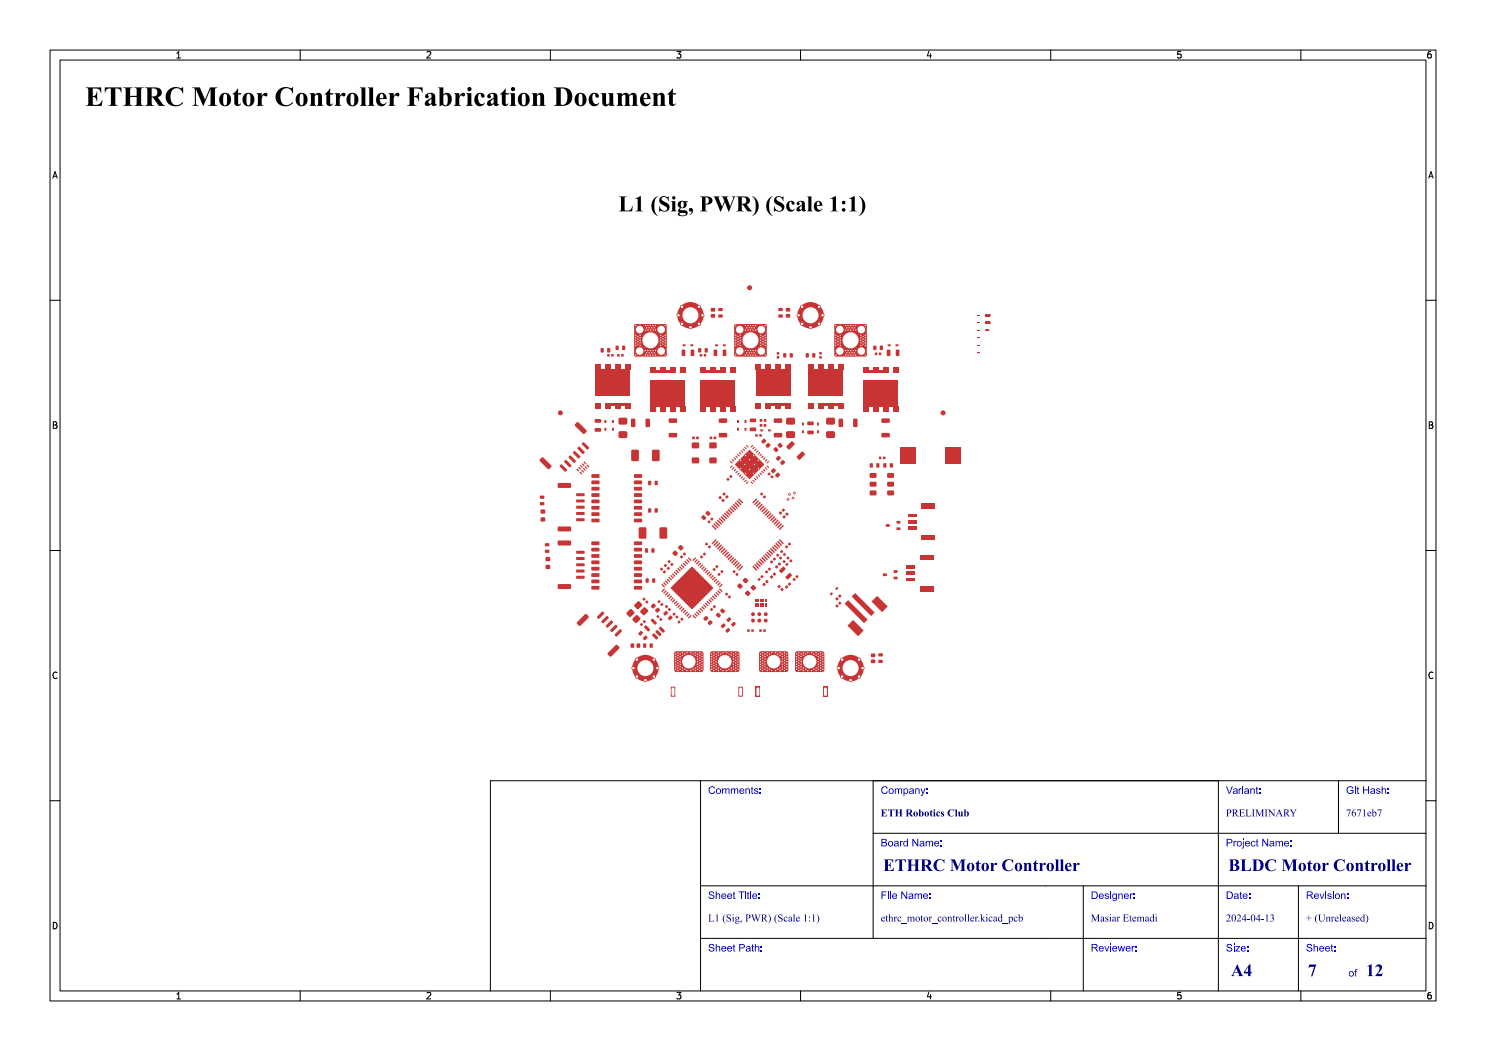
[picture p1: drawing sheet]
<svg xmlns="http://www.w3.org/2000/svg" width="297mm" height="210mm" viewBox="0 0 297 210" stroke-linecap="round" stroke-linejoin="round" font-family="sans-serif">
<defs><g id="words">
<text font-size="5.3" fill="#fff" x="17" y="21.5">ETHRC Motor Controller Fabrication Document</text>
<text font-size="4.3" fill="#fff" x="116" y="42.5">L1 (Sig, PWR) (Scale 1:1)</text>
<g font-size="3.3" fill="#fff">
<text x="176.5" y="174.3">ETHRC Motor Controller</text>
<text x="245.5" y="174.3">BLDC Motor Controller</text>
<text x="246" y="195.3">A4</text>
<text x="261.4" y="195.3">7</text>
<text x="273" y="195.3">12</text>
</g>
<g font-size="2" fill="#fff">
<text x="141.5" y="158.8">Comments:</text>
<text x="176" y="158.8">Company:</text>
<text x="245" y="158.8">Variant:</text>
<text x="269" y="158.8">Git Hash:</text>
<text x="176" y="163.3">ETH Robotics Club</text>
<text x="245" y="163.3">PRELIMINARY</text>
<text x="269" y="163.3">7671eb7</text>
<text x="176" y="169.3">Board Name:</text>
<text x="245" y="169.3">Project Name:</text>
<text x="141.5" y="179.8">Sheet Title:</text>
<text x="176" y="179.8">File Name:</text>
<text x="218" y="179.8">Designer:</text>
<text x="245" y="179.8">Date:</text>
<text x="261" y="179.8">Revision:</text>
<text x="141.5" y="184.3">L1 (Sig, PWR) (Scale 1:1)</text>
<text x="176" y="184.3">ethrc_motor_controller.kicad_pcb</text>
<text x="218" y="184.3">Masiar Etemadi</text>
<text x="245" y="184.3">2024-04-13</text>
<text x="261" y="184.3">+ (Unreleased)</text>
<text x="141.5" y="190.3">Sheet Path:</text>
<text x="218" y="190.3">Reviewer:</text>
<text x="245" y="190.3">Size:</text>
<text x="261" y="190.3">Sheet:</text>
<text x="269.5" y="195.3">of</text>
</g>
<g font-size="1.7" fill="#fff">
<text x="35" y="11.6">1</text>
<text x="85" y="11.6">2</text>
<text x="135" y="11.6">3</text>
<text x="185" y="11.6">4</text>
<text x="235" y="11.6">5</text>
<text x="285" y="11.6">6</text>
<text x="10.5" y="35.6">A</text>
<text x="285.5" y="35.6">A</text>
<text x="10.5" y="85.6">B</text>
<text x="285.5" y="85.6">B</text>
<text x="10.5" y="135.6">C</text>
<text x="285.5" y="135.6">C</text>
<text x="10.5" y="185.6">D</text>
<text x="285.5" y="185.6">D</text>
<text x="35" y="199.7">1</text>
<text x="85" y="199.7">2</text>
<text x="135" y="199.7">3</text>
<text x="185" y="199.7">4</text>
<text x="235" y="199.7">5</text>
<text x="285" y="199.7">6</text>
</g>
</g></defs>
<g fill="#c83434">
<path d="M175.9 69.1l.6 .1-.1 .7-.6-.1z" fill-rule="evenodd"/>
<path d="M174.6 69.1l.6 .1-.1 .7-.6-.1z" fill-rule="evenodd"/>
<path d="M133.3 113.5l.3-.2 .3 .3-.4 .3z" fill-rule="evenodd"/>
<path d="M132.9 112.7l.4 .3-.3 .3-.3-.2z" fill-rule="evenodd"/>
<path d="M163.3 84.5h.4l-.1 .5h-.3z" fill-rule="evenodd"/>
<path d="M163.3 86h.4l-.1 .6-.3-.1z" fill-rule="evenodd"/>
<path d="M126.8 103.7l1.4-.1 .1 .7-.1 .1h-1.4l-.1-.2z" fill-rule="evenodd"/>
<path d="M126.8 102.4h1.4l.1 .6-.1 .1h-1.4l-.1-.2z" fill-rule="evenodd"/>
<path d="M126.8 101.1h1.4l.1 .6-.1 .1h-1.4l-.1-.2z" fill-rule="evenodd"/>
<path d="M126.8 99.9l1.4-.1 .1 .7-.1 .1h-1.4l-.1-.2z" fill-rule="evenodd"/>
<path d="M126.8 98.6h1.4l.1 .6-.1 .1h-1.4l-.1-.2z" fill-rule="evenodd"/>
<path d="M126.8 97.3h1.4l.1 .6-.1 .1h-1.4l-.1-.2z" fill-rule="evenodd"/>
<path d="M126.8 96.1l1.4-.1 .1 .6-.1 .2-1.4-.1-.1-.1z" fill-rule="evenodd"/>
<path d="M126.8 94.8l1.4-.1 .1 .7-.1 .1h-1.4l-.1-.2z" fill-rule="evenodd"/>
<path d="M118.2 94.8l1.5-.1 .1 .7-.2 .1h-1.3l-.1-.2z" fill-rule="evenodd"/>
<path d="M118.2 96.1l1.5-.1 .1 .6-.2 .2-1.3-.1-.1-.1z" fill-rule="evenodd"/>
<path d="M118.2 97.3h1.5l.1 .6-.2 .1h-1.3l-.1-.2z" fill-rule="evenodd"/>
<path d="M118.2 98.6h1.5l.1 .6-.2 .1h-1.3l-.1-.2z" fill-rule="evenodd"/>
<path d="M118.2 99.9l1.5-.1 .1 .7-.2 .1h-1.3l-.1-.2z" fill-rule="evenodd"/>
<path d="M118.2 101.1h1.5l.1 .6-.2 .1h-1.3l-.1-.2z" fill-rule="evenodd"/>
<path d="M118.2 102.4h1.5l.1 .6-.2 .1h-1.3l-.1-.2z" fill-rule="evenodd"/>
<path d="M118.2 103.7l1.5-.1 .1 .7-.2 .1h-1.3l-.1-.2z" fill-rule="evenodd"/>
<path d="M133.1 120.9l.4 .3-.2 .3-.4-.2z" fill-rule="evenodd"/>
<path d="M133.5 121.7l.3-.2 .3 .3-.4 .3z" fill-rule="evenodd"/>
<path d="M155.9 110.1l.4-.2 .2 .4-.3 .2z" fill-rule="evenodd"/>
<path d="M156.5 110.7l.3-.2 .3 .3-.4 .3z" fill-rule="evenodd"/>
<path d="M181.2 115.5h1.7v.6h-1.7z" fill-rule="evenodd"/>
<path d="M181.2 114.2h1.7v.6h-1.7z" fill-rule="evenodd"/>
<path d="M181.2 113h1.7v.6h-1.7z" fill-rule="evenodd"/>
<path d="M183.9 117.1h2.7v1h-2.7z" fill-rule="evenodd"/>
<path d="M183.9 110.9h2.7v1h-2.7z" fill-rule="evenodd"/>
<path d="M153.5 85.8h.5l.1 .3-.6 .1z" fill-rule="evenodd"/>
<path d="M152 85.8h.5v.3l-.5 .1z" fill-rule="evenodd"/>
<path d="M155.6 62.9l.7-.1 .1 .6-.7 .1z" fill-rule="evenodd"/>
<path d="M155.6 61.6l.7-.1 .1 .6-.7 .1z" fill-rule="evenodd"/>
<path d="M157.5 108.6l.3-.2 .3 .4-.4 .2z" fill-rule="evenodd"/>
<path d="M156.9 109.2l.4-.2 .2 .3-.3 .3z" fill-rule="evenodd"/>
<path d="M167.8 118.8h.2l.2 .3-.3 .3-.4-.3z" fill-rule="evenodd"/>
<path d="M167 119.6l.3-.3 .3 .4-.4 .3z" fill-rule="evenodd"/>
<path d="M156.2 117.5h.1l.3 .2-.3 .4-.3-.3z" fill-rule="evenodd"/>
<path d="M155.4 117.1l.3-.2 .3 .3-.3 .3-.3-.2z" fill-rule="evenodd"/>
<path d="M142.3 108.5l.7-.8 .2 .2-.8 .8z" fill-rule="evenodd"/>
<path d="M142.6 108.9l.8-.8 .2 .1-.8 .9z" fill-rule="evenodd"/>
<path d="M143 109.2l.7-.7 .2 .1-.8 .8z" fill-rule="evenodd"/>
<path d="M143.3 109.6l.8-.8 .2 .1-.8 .9z" fill-rule="evenodd"/>
<path d="M143.7 109.9l.7-.7 .2 .1-.7 .8z" fill-rule="evenodd"/>
<path d="M144.8 109.5l.2 .2-.9 .8-.1-.2z" fill-rule="evenodd"/>
<path d="M144.4 110.6l.8-.7 .1 .1-.7 .8z" fill-rule="evenodd"/>
<path d="M145.5 110.2l.2 .2-.9 .8-.1-.2z" fill-rule="evenodd"/>
<path d="M145.1 111.3l.8-.7 .1 .1-.7 .8z" fill-rule="evenodd"/>
<path d="M145.4 111.7l.8-.8 .2 .2-.8 .8z" fill-rule="evenodd"/>
<path d="M145.8 112l.7-.7 .2 .1-.7 .8z" fill-rule="evenodd"/>
<path d="M146.9 111.6l.2 .2-.8 .8-.2-.2z" fill-rule="evenodd"/>
<path d="M146.5 112.8l.8-.8 .2 .1-.8 .9z" fill-rule="evenodd"/>
<path d="M146.9 113.1l.7-.7 .2 .1-.7 .8z" fill-rule="evenodd"/>
<path d="M147.2 113.5l.8-.8 .2 .1-.8 .9z" fill-rule="evenodd"/>
<path d="M147.6 113.8l.7-.7 .2 .1-.7 .8z" fill-rule="evenodd"/>
<path d="M150.5 113.1l.8 .7-.1 .2-.8-.7z" fill-rule="evenodd"/>
<path d="M150.8 112.7l.9 .8-.1 .2-.9-.8z" fill-rule="evenodd"/>
<path d="M151.2 112.4l.8 .7-.1 .2-.8-.7z" fill-rule="evenodd"/>
<path d="M151.5 112l.9 .8-.1 .1-.8-.7z" fill-rule="evenodd"/>
<path d="M151.8 111.7l.2-.1 .8 .9-.2 .1z" fill-rule="evenodd"/>
<path d="M152.2 111.4l.2-.1 .7 .8-.2 .1z" fill-rule="evenodd"/>
<path d="M152.5 111l.2-.1 .8 .9-.2 .1z" fill-rule="evenodd"/>
<path d="M152.9 110.7l.2-.1 .7 .8-.2 .1z" fill-rule="evenodd"/>
<path d="M153.2 110.3l.2-.1 .8 .9-.2 .1z" fill-rule="evenodd"/>
<path d="M153.7 109.9l.8 .7-.1 .2-.8-.7z" fill-rule="evenodd"/>
<path d="M153.9 109.6l.2-.1 .8 .9-.2 .1z" fill-rule="evenodd"/>
<path d="M154.3 109.3l.2-.1 .7 .8-.2 .1z" fill-rule="evenodd"/>
<path d="M154.6 108.9l.2-.1 .8 .9-.2 .1z" fill-rule="evenodd"/>
<path d="M155.1 108.5l.8 .7-.1 .2-.8-.7z" fill-rule="evenodd"/>
<path d="M155.3 108.2l.2-.1 .8 .9-.2 .1z" fill-rule="evenodd"/>
<path d="M155.8 107.8l.8 .7-.1 .2-.8-.7z" fill-rule="evenodd"/>
<path d="M155.7 105.7l.7-.8 .2 .1-.7 .9z" fill-rule="evenodd"/>
<path d="M155.3 105.3l.8-.7 .2 .1-.8 .8z" fill-rule="evenodd"/>
<path d="M155 105l.7-.8 .2 .1-.7 .9z" fill-rule="evenodd"/>
<path d="M154.6 104.6l.8-.7 .2 .1-.8 .8z" fill-rule="evenodd"/>
<path d="M154.3 104.3l.7-.8 .2 .1-.7 .9z" fill-rule="evenodd"/>
<path d="M153.9 103.9l.8-.7 .2 .1-.8 .8z" fill-rule="evenodd"/>
<path d="M153.6 103.6l.7-.8 .2 .1-.8 .9z" fill-rule="evenodd"/>
<path d="M153.2 103.2l.8-.7 .2 .1-.8 .8z" fill-rule="evenodd"/>
<path d="M153.6 102.1l.2 .2-.8 .7-.2-.1z" fill-rule="evenodd"/>
<path d="M152.5 102.5l.8-.8 .2 .2-.8 .8z" fill-rule="evenodd"/>
<path d="M152.2 102.1l.7-.7 .2 .1-.8 .9z" fill-rule="evenodd"/>
<path d="M151.8 101.8l.8-.8 .2 .1-.8 .9z" fill-rule="evenodd"/>
<path d="M151.5 101.4l.7-.7 .2 .1-.8 .8z" fill-rule="evenodd"/>
<path d="M151.1 101.1l.8-.8 .1 .1-.7 .9z" fill-rule="evenodd"/>
<path d="M151.5 100l.2 .2-.8 .7-.2-.1z" fill-rule="evenodd"/>
<path d="M151.1 99.6l.2 .2-.8 .8-.1-.2z" fill-rule="evenodd"/>
<path d="M147.7 99.6l.8 .8-.1 .2-.8-.8z" fill-rule="evenodd"/>
<path d="M147.2 100.1l.2-.1 .8 .8-.2 .1z" fill-rule="evenodd"/>
<path d="M146.9 100.4l.2-.1 .7 .9-.2 .1z" fill-rule="evenodd"/>
<path d="M146.5 100.8l.2-.1 .7 .8-.1 .1z" fill-rule="evenodd"/>
<path d="M146.1 101.1l.2-.1 .8 .9-.2 .1z" fill-rule="evenodd"/>
<path d="M145.8 101.5l.2-.1 .7 .8-.2 .1z" fill-rule="evenodd"/>
<path d="M145.5 101.7l.9 .8-.1 .2-.9-.8z" fill-rule="evenodd"/>
<path d="M145.1 102.2l.2-.1 .7 .9h-.2z" fill-rule="evenodd"/>
<path d="M144.7 102.6l.2-.1 .8 .8-.2 .1z" fill-rule="evenodd"/>
<path d="M144.4 102.9l.2-.1 .7 .9-.2 .1z" fill-rule="evenodd"/>
<path d="M144 103.3l.2-.1 .8 .8-.2 .1z" fill-rule="evenodd"/>
<path d="M143.7 103.6l.2-.1 .7 .9-.2 .1z" fill-rule="evenodd"/>
<path d="M143.3 104l.2-.1 .8 .8-.2 .1z" fill-rule="evenodd"/>
<path d="M143 104.3l.2-.1 .7 .9-.2 .1z" fill-rule="evenodd"/>
<path d="M142.6 104.7l.2-.1 .8 .8-.2 .1z" fill-rule="evenodd"/>
<path d="M142.4 104.9l.8 .8-.1 .2-.8-.8z" fill-rule="evenodd"/>
<path d="M145.8 95.1l.3-.2 .3 .4-.4 .2z" fill-rule="evenodd"/>
<path d="M145.2 95.7l.3-.2 .3 .3-.3 .3-.3-.3z" fill-rule="evenodd"/>
<path d="M157.4 111.2l.4 .3-.3 .3-.3-.3z" fill-rule="evenodd"/>
<path d="M157.8 112l.3-.2 .3 .3-.4 .3z" fill-rule="evenodd"/>
<path d="M120.8 85.5h.4l-.1 .6-.3-.1z" fill-rule="evenodd"/>
<path d="M120.8 84h.4l-.1 .5h-.3z" fill-rule="evenodd"/>
<path d="M155.3 110.7l.4 .2-.2 .3-.4-.2z" fill-rule="evenodd"/>
<path d="M155.7 111.4l.3-.2 .3 .3-.4 .3z" fill-rule="evenodd"/>
<path d="M149.3 118.1l.2-.1 .5 .5-.1 .2-.3 .4-.3-.1-.4-.4z" fill-rule="evenodd"/>
<path d="M150.1 117.3l.5-.4 .4 .4 .1 .3-.4 .3-.2 .1-.5-.5z" fill-rule="evenodd"/>
<path d="M115.2 98.6h1.6v.5h-1.6z" fill-rule="evenodd"/>
<path d="M115.2 99.8h1.6v.5l-1.6 .1z" fill-rule="evenodd"/>
<path d="M115.2 101.1h1.6v.5h-1.6z" fill-rule="evenodd"/>
<path d="M115.2 102.3h1.6v.5l-1.6 .1z" fill-rule="evenodd"/>
<path d="M115.2 103.6h1.6v.5h-1.6z" fill-rule="evenodd"/>
<path d="M111.5 96.6l2.5-.1 .1 .3v.5l-.2 .2h-2.3l-.1-.3z" fill-rule="evenodd"/>
<path d="M111.5 105.3l2.5-.1 .1 .3v.5l-.2 .2h-2.3l-.1-.2z" fill-rule="evenodd"/>
<path d="M144.2 99.9l.4-.2 .2 .4-.4 .2-.2-.2z" fill-rule="evenodd"/>
<path d="M143.6 99.3l.3-.2 .4 .3-.4 .4-.3-.3z" fill-rule="evenodd"/>
<path d="M120.3 122.2h.2l.3 .4-1.2 1.1-.3-.4z" fill-rule="evenodd"/>
<path d="M121.2 123.1h.2l.3 .4-1.2 1-.3-.4z" fill-rule="evenodd"/>
<path d="M121.1 125l1-1 .4 .2-1 1.2-.4-.2z" fill-rule="evenodd"/>
<path d="M123 124.9h.2l.2 .3-1.2 1.1-.2-.4z" fill-rule="evenodd"/>
<path d="M122.9 126.7l1-1 .4 .3-1.1 1.2-.3-.2z" fill-rule="evenodd"/>
<path d="M115.3 124.3l1.7-1.6h.2l.5 .5-.1 .3-1.6 1.6h-.2l-.5-.4z" fill-rule="evenodd"/>
<path d="M123 128.9h.4l.4 .4v.2l-1.6 1.7h-.3l-.4-.4-.1-.3z" fill-rule="evenodd"/>
<path d="M154.7 114.4h.2l.2 .3-.3 .3-.3-.3z" fill-rule="evenodd"/>
<path d="M153.9 115.2l.3-.2 .3 .3-.3 .3-.3-.2z" fill-rule="evenodd"/>
<path d="M136 73.3h1v1.1h-1z" fill-rule="evenodd"/>
<path d="M133.9 73.3h1.2v1.1h-1.2z" fill-rule="evenodd"/>
<path d="M131.9 73.3h1.1v1.1h-1.1z" fill-rule="evenodd"/>
<path d="M130 73.3h1v1.1h-1z" fill-rule="evenodd"/>
<path d="M130 81.2h1v1.1h-1z" fill-rule="evenodd"/>
<path d="M131.9 81.2h1.1v1.1h-1.1z" fill-rule="evenodd"/>
<path d="M133.9 81.2h1.2v1.1h-1.2z" fill-rule="evenodd"/>
<path d="M136 81.2h1v1.1h-1z" fill-rule="evenodd"/>
<path d="M130 75.9h6.9v5.3h-6.9z" fill-rule="evenodd"/>
<path d="M133 73.9h.9v.5h-.9z" fill-rule="evenodd"/>
<path d="M131 73.9h.9v.5h-.9z" fill-rule="evenodd"/>
<path d="M130.1 121l.5-.4 .5 .4-.6 .6-.4-.3z" fill-rule="evenodd"/>
<path d="M131 121.8l.5-.4 .4 .5-.5 .5-.4-.3z" fill-rule="evenodd"/>
<path d="M126.7 117.1h1.5l.1 .6-.2 .1h-1.3l-.1-.2z" fill-rule="evenodd"/>
<path d="M126.7 115.9l1.5-.1 .1 .6-.2 .2-1.3-.1-.1-.1z" fill-rule="evenodd"/>
<path d="M126.7 114.6l1.5-.1 .1 .7-.2 .1h-1.3l-.1-.2z" fill-rule="evenodd"/>
<path d="M126.7 113.3h1.5l.1 .6-.2 .1h-1.3l-.1-.2z" fill-rule="evenodd"/>
<path d="M126.7 112h1.5l.1 .6-.2 .1h-1.3l-.1-.1z" fill-rule="evenodd"/>
<path d="M126.7 110.8l1.5-.1 .1 .7-.2 .1h-1.3l-.1-.2z" fill-rule="evenodd"/>
<path d="M126.7 109.5h1.5l.1 .6-.2 .1h-1.3l-.1-.2z" fill-rule="evenodd"/>
<path d="M126.7 108.2h1.5l.1 .6-.2 .1h-1.3l-.1-.2z" fill-rule="evenodd"/>
<path d="M118.2 108.2h1.5l.1 .6-.2 .1h-1.3l-.1-.2z" fill-rule="evenodd"/>
<path d="M118.2 109.5h1.5l.1 .6-.2 .1h-1.3l-.1-.2z" fill-rule="evenodd"/>
<path d="M118.2 110.8l1.5-.1 .1 .7-.2 .1h-1.3l-.1-.2z" fill-rule="evenodd"/>
<path d="M118.2 112h1.5l.1 .6-.2 .1h-1.3l-.1-.1z" fill-rule="evenodd"/>
<path d="M118.2 113.3h1.5l.1 .6-.2 .1h-1.3l-.1-.2z" fill-rule="evenodd"/>
<path d="M118.2 114.6l1.5-.1 .1 .7-.2 .1h-1.3l-.1-.2z" fill-rule="evenodd"/>
<path d="M118.2 115.9l1.5-.1 .1 .6-.2 .2-1.3-.1-.1-.1z" fill-rule="evenodd"/>
<path d="M118.2 117.1h1.5l.1 .6-.2 .1h-1.3l-.1-.2z" fill-rule="evenodd"/>
<path d="M153.2 92.4l.4-.3 .1 .1-.4 .4z" fill-rule="evenodd"/>
<path d="M153.2 91.7l.2 .2-.5 .4-.1-.2z" fill-rule="evenodd"/>
<path d="M152.5 91.7l.4-.3 .1 .1-.4 .4z" fill-rule="evenodd"/>
<path d="M152.5 91l.2 .2-.5 .3-.1-.1z" fill-rule="evenodd"/>
<path d="M151.8 91l.4-.3 .1 .1-.4 .4z" fill-rule="evenodd"/>
<path d="M151.4 90.7l.4-.4 .2 .1-.4 .4z" fill-rule="evenodd"/>
<path d="M151.1 90.3l.3-.3 .2 .1-.4 .4z" fill-rule="evenodd"/>
<path d="M150.7 90l.4-.4 .1 .1-.3 .4z" fill-rule="evenodd"/>
<path d="M150.7 89.3l.2 .1-.4 .4-.1-.2z" fill-rule="evenodd"/>
<path d="M150.4 88.9l.1 .2-.4 .3-.1-.1z" fill-rule="evenodd"/>
<path d="M149.1 89l.2-.1 .3 .4-.1 .1z" fill-rule="evenodd"/>
<path d="M148.8 89.3l.5 .3-.1 .2-.5-.4z" fill-rule="evenodd"/>
<path d="M148.4 89.7l.2-.1 .3 .4-.2 .1z" fill-rule="evenodd"/>
<path d="M148.1 90l.4 .3v.2l-.5-.4z" fill-rule="evenodd"/>
<path d="M147.7 90.4l.1-.1 .4 .5h-.2z" fill-rule="evenodd"/>
<path d="M147.3 90.8l.2-.1 .4 .4-.2 .1z" fill-rule="evenodd"/>
<path d="M147.1 91l.4 .4-.1 .1-.4-.3z" fill-rule="evenodd"/>
<path d="M146.6 91.5l.2-.1 .3 .4-.1 .1z" fill-rule="evenodd"/>
<path d="M146.4 91.7l.4 .4-.1 .1-.4-.3z" fill-rule="evenodd"/>
<path d="M145.9 92.2l.2-.1 .3 .4-.1 .1z" fill-rule="evenodd"/>
<path d="M145.9 93.4l.4-.4 .1 .1-.3 .4z" fill-rule="evenodd"/>
<path d="M146.3 93.7l.3-.3 .2 .1-.4 .4z" fill-rule="evenodd"/>
<path d="M146.6 94.1l.4-.4 .1 .1-.3 .4z" fill-rule="evenodd"/>
<path d="M147 94.4l.3-.3 .2 .1-.4 .4z" fill-rule="evenodd"/>
<path d="M147.7 94.4l.2 .2-.5 .3-.1-.1z" fill-rule="evenodd"/>
<path d="M147.7 95.1l.4-.3 .1 .1-.4 .4z" fill-rule="evenodd"/>
<path d="M148.4 95.1l.2 .2-.5 .3-.1-.1z" fill-rule="evenodd"/>
<path d="M148.4 95.8l.4-.3 .1 .1-.4 .4z" fill-rule="evenodd"/>
<path d="M149.1 95.8l.2 .2-.5 .4-.1-.2z" fill-rule="evenodd"/>
<path d="M149.1 96.5l.4-.3 .1 .1-.4 .4z" fill-rule="evenodd"/>
<path d="M150 96.3l.2-.1 .3 .4-.1 .1z" fill-rule="evenodd"/>
<path d="M150.4 95.9l.1-.1 .4 .4-.2 .1z" fill-rule="evenodd"/>
<path d="M150.7 95.6l.2-.1 .3 .4-.1 .1z" fill-rule="evenodd"/>
<path d="M151.1 95.2l.1-.1 .4 .5h-.2z" fill-rule="evenodd"/>
<path d="M151.4 94.9l.2-.1 .4 .4-.2 .1z" fill-rule="evenodd"/>
<path d="M151.8 94.5l.1-.1 .4 .5h-.2z" fill-rule="evenodd"/>
<path d="M152.1 94.2l.2-.1 .4 .4-.2 .1z" fill-rule="evenodd"/>
<path d="M152.5 93.8l.2-.1 .3 .4-.1 .1z" fill-rule="evenodd"/>
<path d="M152.9 93.4h.1l.4 .4-.2 .1z" fill-rule="evenodd"/>
<path d="M153.2 93.1l.1-.1 .4 .4-.1 .1z" fill-rule="evenodd"/>
<path d="M149.7 89.9h.2l2.8 2.9-2.9 2.9-2.9-2.9z" fill-rule="evenodd"/>
<path d="M151.9 83.8h.4v.4h-.4z" fill-rule="evenodd"/>
<path d="M152.7 83.8h.4v.4h-.4z" fill-rule="evenodd"/>
<path d="M165.2 86.2h1.6l.1 .3-.1 .9-.3 .1h-1.3l-.1-.3v-.8z" fill-rule="evenodd"/>
<path d="M165.2 83.5h1.6l.1 .3-.1 .9-.3 .2-1.3-.1-.1-.3v-.8z" fill-rule="evenodd"/>
<path d="M118.9 80.6h1.2v1.2h-1.2z" fill-rule="evenodd"/>
<path d="M121 80.6h1.1v1.2h-1.1z" fill-rule="evenodd"/>
<path d="M123 80.6h1v1.2h-1z" fill-rule="evenodd"/>
<path d="M124.9 80.6h1.2v1.2h-1.2z" fill-rule="evenodd"/>
<path d="M124.9 72.8h1.2v1.1h-1.2z" fill-rule="evenodd"/>
<path d="M123 72.8h1v1.1h-1z" fill-rule="evenodd"/>
<path d="M121 72.8h1.1v1.1h-1.1z" fill-rule="evenodd"/>
<path d="M118.9 72.8h1.2v1.1h-1.2z" fill-rule="evenodd"/>
<path d="M119.1 73.9h6.9v5.2h-6.9z" fill-rule="evenodd"/>
<path d="M122.1 80.6h.9v.5h-.9z" fill-rule="evenodd"/>
<path d="M124 80.6h.9v.5h-.9z" fill-rule="evenodd"/>
<path d="M124.4 69.1l.6 .1-.1 .7-.6-.1z" fill-rule="evenodd"/>
<path d="M123.1 69.1l.6 .1-.1 .7-.6-.1z" fill-rule="evenodd"/>
<path d="M115.2 110.1h1.6v.5h-1.6z" fill-rule="evenodd"/>
<path d="M115.2 111.3h1.6v.5l-1.6 .1z" fill-rule="evenodd"/>
<path d="M115.2 112.6h1.6v.5h-1.6z" fill-rule="evenodd"/>
<path d="M115.2 113.8h1.6v.5l-1.6 .1z" fill-rule="evenodd"/>
<path d="M115.2 115.1h1.6v.5h-1.6z" fill-rule="evenodd"/>
<path d="M111.5 108.1l2.5-.1 .1 .3v.5l-.2 .2h-2.3l-.1-.2z" fill-rule="evenodd"/>
<path d="M111.5 116.8l2.5-.1 .1 .3v.5l-.2 .2h-2.3l-.1-.2z" fill-rule="evenodd"/>
<path d="M127.9 124.7l.4-.2 .2 .3-.3 .3z" fill-rule="evenodd"/>
<path d="M128.7 123.9l.4 .3-.3 .3-.3-.2z" fill-rule="evenodd"/>
<path d="M132.6 122.5l.5-.4 .4 .4-.5 .5-.4-.3z" fill-rule="evenodd"/>
<path d="M133.9 123h.3l.2 .4-.5 .5-.4-.4z" fill-rule="evenodd"/>
<path d="M123.7 86.2h1.6l.1 .3-.1 .9-.2 .1h-1.4l-.1-.3v-.8z" fill-rule="evenodd"/>
<path d="M123.7 83.5h1.6l.1 .3-.1 .9-.2 .2-1.4-.1-.1-.3v-.8z" fill-rule="evenodd"/>
<path d="M132.7 117.6l.2 .1-.6 .6-.1-.2z" fill-rule="evenodd"/>
<path d="M133.1 117.9l.2 .2-.6 .6-.2-.2z" fill-rule="evenodd"/>
<path d="M132.9 118.8l.5-.5 .2 .1-.5 .6z" fill-rule="evenodd"/>
<path d="M133.2 119.2l.6-.6 .2 .2-.6 .6z" fill-rule="evenodd"/>
<path d="M133.6 119.6l.6-.6 .1 .2-.5 .5z" fill-rule="evenodd"/>
<path d="M133.9 119.9l.6-.6 .2 .2-.6 .6z" fill-rule="evenodd"/>
<path d="M134.3 120.3l.6-.6 .1 .2-.5 .5z" fill-rule="evenodd"/>
<path d="M134.6 120.6l.6-.6 .2 .2-.6 .6z" fill-rule="evenodd"/>
<path d="M135 121l.6-.6 .1 .2-.5 .5z" fill-rule="evenodd"/>
<path d="M135.3 121.3l.6-.6 .2 .2-.6 .6z" fill-rule="evenodd"/>
<path d="M135.7 121.7l.6-.6 .2 .2-.6 .6z" fill-rule="evenodd"/>
<path d="M136.6 121.5l.2 .1-.6 .6-.1-.2z" fill-rule="evenodd"/>
<path d="M136.4 122.4l.6-.6 .2 .2-.6 .6z" fill-rule="evenodd"/>
<path d="M136.8 122.7l.5-.5 .2 .1-.6 .6z" fill-rule="evenodd"/>
<path d="M137.1 123.1l.6-.6 .2 .2-.6 .6z" fill-rule="evenodd"/>
<path d="M137.5 123.4l.5-.5 .2 .1-.6 .6z" fill-rule="evenodd"/>
<path d="M138.4 123l.2-.1 .5 .5-.1 .2z" fill-rule="evenodd"/>
<path d="M138.7 122.7l.2-.2 .6 .6-.2 .2z" fill-rule="evenodd"/>
<path d="M139.1 122.3l.2-.1 .5 .5-.1 .2z" fill-rule="evenodd"/>
<path d="M139.6 121.8l.6 .6-.2 .2-.6-.6z" fill-rule="evenodd"/>
<path d="M140 121.5l.5 .5-.1 .2-.6-.6z" fill-rule="evenodd"/>
<path d="M140.1 121.3l.2-.2 .6 .6-.2 .2z" fill-rule="evenodd"/>
<path d="M140.7 120.7l.6 .6-.2 .2-.6-.6z" fill-rule="evenodd"/>
<path d="M140.9 120.6l.1-.2 .6 .6-.2 .1z" fill-rule="evenodd"/>
<path d="M141.2 120.2l.2-.2 .6 .6-.2 .2z" fill-rule="evenodd"/>
<path d="M141.6 119.9l.1-.2 .6 .6-.2 .1z" fill-rule="evenodd"/>
<path d="M141.9 119.5l.2-.2 .6 .6-.2 .2z" fill-rule="evenodd"/>
<path d="M142.3 119.2l.1-.2 .6 .6-.2 .1z" fill-rule="evenodd"/>
<path d="M142.6 118.8l.2-.2 .6 .6-.2 .2z" fill-rule="evenodd"/>
<path d="M143.2 118.3l.5 .5-.1 .2-.6-.6z" fill-rule="evenodd"/>
<path d="M143.3 118.1l.2-.2 .6 .6-.2 .2z" fill-rule="evenodd"/>
<path d="M143.9 117.6l.5 .5-.1 .2-.6-.6z" fill-rule="evenodd"/>
<path d="M144.3 116.7l.1 .1-.5 .6-.2-.2z" fill-rule="evenodd"/>
<path d="M143.9 116.3l.2 .2-.6 .6-.2-.2z" fill-rule="evenodd"/>
<path d="M143 116.5l.6-.6 .1 .2-.5 .6z" fill-rule="evenodd"/>
<path d="M143.2 115.6l.2 .2-.6 .5-.2-.1z" fill-rule="evenodd"/>
<path d="M142.3 115.8l.5-.6 .2 .2-.6 .6z" fill-rule="evenodd"/>
<path d="M142.5 114.9l.2 .2-.6 .5-.2-.1z" fill-rule="evenodd"/>
<path d="M141.6 115.1l.5-.6 .2 .2-.6 .6z" fill-rule="evenodd"/>
<path d="M141.8 114.2l.2 .2-.6 .5-.2-.1z" fill-rule="evenodd"/>
<path d="M140.9 114.4l.5-.6 .2 .2-.6 .6z" fill-rule="evenodd"/>
<path d="M140.5 114l.6-.5 .2 .1-.6 .6z" fill-rule="evenodd"/>
<path d="M140.1 113.7l.6-.6 .2 .2-.6 .6z" fill-rule="evenodd"/>
<path d="M140.4 112.8l.1 .1-.5 .6-.2-.2z" fill-rule="evenodd"/>
<path d="M139.4 113l.6-.6 .2 .2-.6 .6z" fill-rule="evenodd"/>
<path d="M139.1 112.6l.6-.5 .1 .1-.5 .6z" fill-rule="evenodd"/>
<path d="M138.7 112.3l.6-.6 .2 .2-.6 .6z" fill-rule="evenodd"/>
<path d="M138.4 111.9l.6-.6 .1 .2-.5 .6z" fill-rule="evenodd"/>
<path d="M137.5 111.5l.1-.2 .6 .6-.2 .2z" fill-rule="evenodd"/>
<path d="M137.3 111.7l.6 .6-.2 .2-.6-.6z" fill-rule="evenodd"/>
<path d="M136.8 112.2l.1-.1 .6 .5-.2 .2z" fill-rule="evenodd"/>
<path d="M136.4 112.6l.2-.2 .6 .6-.2 .2z" fill-rule="evenodd"/>
<path d="M136.1 112.9l.1-.1 .6 .5-.2 .2z" fill-rule="evenodd"/>
<path d="M135.7 113.3l.2-.2 .6 .6-.2 .2z" fill-rule="evenodd"/>
<path d="M135.3 113.6l.2-.1 .6 .5-.2 .2z" fill-rule="evenodd"/>
<path d="M135 114l.2-.2 .5 .6-.1 .2z" fill-rule="evenodd"/>
<path d="M134.8 114.2l.6 .6-.2 .1-.6-.5z" fill-rule="evenodd"/>
<path d="M134.3 114.7l.2-.2 .5 .6-.1 .2z" fill-rule="evenodd"/>
<path d="M134.1 114.9l.6 .6-.2 .1-.6-.5z" fill-rule="evenodd"/>
<path d="M133.6 115.4l.2-.2 .5 .6-.1 .2z" fill-rule="evenodd"/>
<path d="M133.4 115.6l.6 .6-.2 .1-.6-.5z" fill-rule="evenodd"/>
<path d="M132.9 116.1l.2-.2 .5 .6-.2 .2z" fill-rule="evenodd"/>
<path d="M132.5 116.5l.2-.2 .6 .6-.2 .2z" fill-rule="evenodd"/>
<path d="M132.3 116.7l.6 .5-.2 .2-.5-.6z" fill-rule="evenodd"/>
<path d="M134 117.5l4.3-4.3 4.3 4.3-4.3 4.3z" fill-rule="evenodd"/>
<path d="M147.2 114.5l.4 .2-.3 .4-.3-.3z" fill-rule="evenodd"/>
<path d="M146.4 114.1l.4-.2 .2 .4-.3 .2z" fill-rule="evenodd"/>
<path d="M152.2 114.9l.4 .3-.3 .3-.3-.2z" fill-rule="evenodd"/>
<path d="M151.4 115.7l.4-.2 .2 .3-.3 .3z" fill-rule="evenodd"/>
<path d="M167.6 120.4l.3-.2 .3 .4-.4 .2z" fill-rule="evenodd"/>
<path d="M167 121l.3-.2 .3 .3-.4 .3z" fill-rule="evenodd"/>
<path d="M151.8 86.8h.4v.4h-.4z" fill-rule="evenodd"/>
<path d="M151 86.8h.4v.4h-.4z" fill-rule="evenodd"/>
<path d="M142.7 69.9l.5-.1 .2 .2v1l-.1 .1-.7-.1z" fill-rule="evenodd"/>
<path d="M144.5 69.9l.7 .1v1l-.1 .1-.7-.1z" fill-rule="evenodd"/>
<path d="M152.9 119.7h.2v.6h-.2z" fill-rule="evenodd"/>
<path d="M152.4 119.7h.2v.6h-.2z" fill-rule="evenodd"/>
<path d="M151.9 119.7h.2v.6h-.2z" fill-rule="evenodd"/>
<path d="M151.4 119.7h.2v.6h-.2z" fill-rule="evenodd"/>
<path d="M150.9 119.7h.2v.6h-.2z" fill-rule="evenodd"/>
<path d="M150.9 120.5h.2v.7h-.2z" fill-rule="evenodd"/>
<path d="M151.4 120.5h.2v.7h-.2z" fill-rule="evenodd"/>
<path d="M151.9 120.5h.2v.7h-.2z" fill-rule="evenodd"/>
<path d="M152.4 120.5h.2v.7h-.2z" fill-rule="evenodd"/>
<path d="M152.9 120.5h.2v.7h-.2z" fill-rule="evenodd"/>
<path d="M163.8 70.4h.4v.4h-.4z" fill-rule="evenodd"/>
<path d="M163.8 71.2h.4v.4h-.4z" fill-rule="evenodd"/>
<path d="M176.2 83.7l1.5-.1 .1 .8-.1 .1h-1.4l-.1-.2z" fill-rule="evenodd"/>
<path d="M176.2 86.6l1.5-.1 .1 .8-.1 .1h-1.4l-.1-.2z" fill-rule="evenodd"/>
<path d="M180 89.4h3v3.2h-3z" fill-rule="evenodd"/>
<path d="M189 89.4h3v3.2h-3z" fill-rule="evenodd"/>
<path d="M179.1 69.9l.7 .1v1l-.1 .1-.7-.1z" fill-rule="evenodd"/>
<path d="M177.3 69.9l.7 .1v1l-.1 .1-.7-.1z" fill-rule="evenodd"/>
<path d="M155.3 70.4h.4v.4h-.4z" fill-rule="evenodd"/>
<path d="M155.3 71.2h.4v.4h-.4z" fill-rule="evenodd"/>
<path d="M140.6 123.5l.5-.4 .5 .4-.6 .6-.4-.3z" fill-rule="evenodd"/>
<path d="M141.8 124l.2-.1 .4 .5-.5 .5-.5-.4z" fill-rule="evenodd"/>
<path d="M167 117.6l.3-.3 .3 .2-.4 .4z" fill-rule="evenodd"/>
<path d="M165.9 118.7l.3-.3 .3 .2-.4 .4z" fill-rule="evenodd"/>
<path d="M134.5 110.4l.5-.4 .4 .4 .1 .3-.4 .3-.2 .1-.5-.5z" fill-rule="evenodd"/>
<path d="M135.6 109.3l.5-.4 .4 .4 .1 .3-.4 .3-.2 .1-.5-.5z" fill-rule="evenodd"/>
<path d="M138.3 91.5h1.4v1h-1.4z" fill-rule="evenodd"/>
<path d="M138.3 88.5h1.4v1h-1.4z" fill-rule="evenodd"/>
<path d="M195.3 62.9h.5v.2h-.5z" fill-rule="evenodd"/>
<path d="M131.6 119.9h.2l.2 .3-.3 .3-.3-.3z" fill-rule="evenodd"/>
<path d="M132 120.7l.3-.2 .3 .3-.4 .3z" fill-rule="evenodd"/>
<path d="M146.2 124.7l.5-.5 .4 .4-.6 .6-.3-.3z" fill-rule="evenodd"/>
<path d="M145.6 123.4h.3l.3 .3-.6 .6-.4-.4z" fill-rule="evenodd"/>
<path d="M153.6 94.4l.4 .3-.2 .3-.4-.2z" fill-rule="evenodd"/>
<path d="M154 95.2l.3-.2 .3 .3-.4 .3z" fill-rule="evenodd"/>
<path d="M178.6 115.3l.7-.1 .1 .5-.7 .1z" fill-rule="evenodd"/>
<path d="M178.6 114l.7-.1 .1 .5-.7 .1z" fill-rule="evenodd"/>
<path d="M176.5 114.6h.7v.4l-.7 .1z" fill-rule="evenodd"/>
<path d="M142.4 113.7l.4-.2 .2 .3-.3 .3z" fill-rule="evenodd"/>
<path d="M143 113.1l.3-.2 .3 .4-.4 .2z" fill-rule="evenodd"/>
<path d="M156.6 111.9l.4 .3-.2 .3-.4-.2z" fill-rule="evenodd"/>
<path d="M157 112.7l.3-.2 .3 .3-.4 .3z" fill-rule="evenodd"/>
<path d="M157.7 116.4h.2l.2 .3-.3 .3-.3-.3z" fill-rule="evenodd"/>
<path d="M156.9 117.2l.3-.2 .3 .3-.3 .3-.3-.3z" fill-rule="evenodd"/>
<path d="M155.1 91.5l.5-.4 .5 .4-.6 .6-.4-.3z" fill-rule="evenodd"/>
<path d="M156.3 92h.3l.3 .4-.5 .5-.5-.4z" fill-rule="evenodd"/>
<path d="M151.8 130.3l.3-.2 5.3 .1 .2 .4-.1 3.5-.4 .2-5.2-.1-.2-.3z" fill-rule="evenodd"/>
<path d="M159 130.3l.3-.2 5.3 .1 .2 .4-.1 3.5-.4 .2-5.2-.1-.2-.3z" fill-rule="evenodd"/>
<path d="M151 137.2h.9v2h-.9z" fill-rule="evenodd"/>
<path d="M164.5 137.2h.9v2h-.9z" fill-rule="evenodd"/>
<path d="M126.9 64.8l6-.1 .3 .2v6l-.1 .3-6 .1-.3-.2v-6z" fill-rule="evenodd"/>
<path d="M151.9 98.6l.4-.2 .2 .4-.3 .2z" fill-rule="evenodd"/>
<path d="M152.7 99l.4 .2-.3 .4-.3-.3z" fill-rule="evenodd"/>
<path d="M115.8 94.4l.2-.2 .4 .4-.2 .2z" fill-rule="evenodd"/>
<path d="M116.1 94l.2-.1 .4 .4-.1 .2z" fill-rule="evenodd"/>
<path d="M116.5 93.7l.2-.2 .4 .4-.2 .2z" fill-rule="evenodd"/>
<path d="M117 93.1l.5 .5-.2 .1-.4-.4z" fill-rule="evenodd"/>
<path d="M117.2 93l.2-.2 .4 .4-.2 .2z" fill-rule="evenodd"/>
<path d="M116.6 92.4l.2-.2 .4 .4-.2 .2z" fill-rule="evenodd"/>
<path d="M116.4 92.5l.5 .5-.2 .1-.4-.4z" fill-rule="evenodd"/>
<path d="M115.9 93.1l.2-.2 .4 .4-.2 .2z" fill-rule="evenodd"/>
<path d="M115.7 93.3l.4 .4-.1 .2-.5-.5z" fill-rule="evenodd"/>
<path d="M115.2 93.8l.2-.2 .4 .4-.2 .2z" fill-rule="evenodd"/>
<path d="M197 62.8h.9v.4h-.9z" fill-rule="evenodd"/>
<path d="M129.6 96.1h.6l-.1 .8-.6-.1z" fill-rule="evenodd"/>
<path d="M130.9 96.1h.6l-.1 .8-.6-.1z" fill-rule="evenodd"/>
<path d="M126.1 128.6h.6v.8h-.6z" fill-rule="evenodd"/>
<path d="M127.3 128.6h.6v.8h-.6z" fill-rule="evenodd"/>
<path d="M153 116.1l.3-.2 .3 .3-.3 .3-.3-.2z" fill-rule="evenodd"/>
<path d="M152.4 116.7l.3-.2 .3 .3-.3 .3-.3-.3z" fill-rule="evenodd"/>
<path d="M143.7 83.7l1.5-.1 .1 .8-.1 .1h-1.4l-.2-.2z" fill-rule="evenodd"/>
<path d="M143.7 86.6l1.5-.1 .1 .8-.1 .1h-1.4l-.2-.2z" fill-rule="evenodd"/>
<path d="M155.9 102.2h.2l.2 .3-.3 .3-.3-.3z" fill-rule="evenodd"/>
<path d="M156.3 101.8l.3-.2 .3 .3-.3 .4-.3-.3z" fill-rule="evenodd"/>
<path d="M161.1 70.6l.6 .1-.1 .7-.6-.1z" fill-rule="evenodd"/>
<path d="M162.4 70.6l.6 .1-.1 .7-.6-.1z" fill-rule="evenodd"/>
<path d="M152.7 84.8h.4v.4h-.4z" fill-rule="evenodd"/>
<path d="M151.9 84.8h.4v.4h-.4z" fill-rule="evenodd"/>
<path d="M116.3 88.6l.4-.2 1.1 1.1-.5 .3-1-1z" fill-rule="evenodd"/>
<path d="M115.6 89.3h.3l.9 1 .1 .1-.3 .3h-.2l-1-1v-.2z" fill-rule="evenodd"/>
<path d="M114.8 90.2h.2l1 .9v.2l-.3 .3h-.2l-1-1v-.2z" fill-rule="evenodd"/>
<path d="M113.9 91h.2l1 1.1-.3 .4-1.2-1.1z" fill-rule="evenodd"/>
<path d="M112.8 92.1l.2-.2h.2l1 1v.2l-.3 .3-.1-.1-1-.9z" fill-rule="evenodd"/>
<path d="M112.1 92.8h.2l1 1-.3 .5-1.1-1.1z" fill-rule="evenodd"/>
<path d="M114.9 84.7l.5-.4 .2 .1 1.6 1.6v.3l-.4 .4h-.3l-1.6-1.6z" fill-rule="evenodd"/>
<path d="M108.2 91.4h.4l1.6 1.7v.2l-.5 .4h-.2l-1.7-1.6v-.2z" fill-rule="evenodd"/>
<path d="M153.5 113.6l.3-.2 .3 .4-.4 .2z" fill-rule="evenodd"/>
<path d="M153.1 114l.4 .2-.2 .4-.4-.3z" fill-rule="evenodd"/>
<path d="M109.1 112.9h.8v.8h-.8z" fill-rule="evenodd"/>
<path d="M109.1 111.3h.8v.8h-.8z" fill-rule="evenodd"/>
<path d="M128.6 119.4l.4 .3-.2 .3-.4-.2z" fill-rule="evenodd"/>
<path d="M129.2 120l.4 .2-.3 .4-.3-.3z" fill-rule="evenodd"/>
<path d="M129.9 128.6l.6 .1-.1 .7-.6-.1z" fill-rule="evenodd"/>
<path d="M128.6 128.6l.6 .1-.1 .7-.6-.1z" fill-rule="evenodd"/>
<path d="M108.9 108.6l.8-.1 .1 .6-.8 .1z" fill-rule="evenodd"/>
<path d="M108.9 109.9l.8-.1 .1 .6-.8 .1z" fill-rule="evenodd"/>
<path d="M130.4 126.8l.3-.2 .8 .9-.4 .3-.7-.8z" fill-rule="evenodd"/>
<path d="M131.2 125.9h.3l.7 .8-.3 .4-.9-.8z" fill-rule="evenodd"/>
<path d="M131.9 125.3h.2l.8 .7-.3 .4-.9-.8z" fill-rule="evenodd"/>
<path d="M130.3 123.6h.2l.8 .8-.3 .4-.9-.8z" fill-rule="evenodd"/>
<path d="M128.8 125.2l.3-.2 .8 .9-.4 .3-.7-.8z" fill-rule="evenodd"/>
<path d="M141.9 87.3h.4v.4h-.4z" fill-rule="evenodd"/>
<path d="M142.7 87.3h.4v.4h-.4z" fill-rule="evenodd"/>
<path d="M108.1 103.4h.8v.8h-.8z" fill-rule="evenodd"/>
<path d="M108.1 101.8h.8v.8h-.8z" fill-rule="evenodd"/>
<path d="M154.5 93.6h.3l.3 .4-.6 .6-.4-.5z" fill-rule="evenodd"/>
<path d="M155.3 94.5l.2-.1 .4 .5-.5 .5-.5-.4z" fill-rule="evenodd"/>
<path d="M142.1 62.8h.8v.6h-.8z" fill-rule="evenodd"/>
<path d="M142.1 61.6h.8v.6h-.8z" fill-rule="evenodd"/>
<path d="M195.3 67.4h.5v.2h-.5z" fill-rule="evenodd"/>
<path d="M175.6 131.9l.8-.1v.6l-.7 .1z" fill-rule="evenodd"/>
<path d="M175.6 130.6l.8-.1v.6l-.7 .1z" fill-rule="evenodd"/>
<path d="M195.3 68.9h.5v.2h-.5z" fill-rule="evenodd"/>
<path d="M138 68.8h.5l.1 .3-.6 .1z" fill-rule="evenodd"/>
<path d="M136.5 68.8h.5v.3l-.5 .1z" fill-rule="evenodd"/>
<path d="M148.8 85.5h.4l-.1 .6-.3-.1z" fill-rule="evenodd"/>
<path d="M148.8 84h.4l-.1 .5h-.3z" fill-rule="evenodd"/>
<path d="M160.3 86h.4l-.1 .6-.3-.1z" fill-rule="evenodd"/>
<path d="M160.3 84.5h.4l-.1 .5h-.3z" fill-rule="evenodd"/>
<path d="M143 68.8h.5v.3l-.5 .1z" fill-rule="evenodd"/>
<path d="M144.5 68.8h.5l.1 .3-.6 .1z" fill-rule="evenodd"/>
<path d="M154.7 86.6l1.5-.1 .1 .8-.1 .1h-1.4l-.1-.2z" fill-rule="evenodd"/>
<path d="M154.7 83.7l1.5-.1 .1 .8-.1 .1h-1.4l-.1-.2z" fill-rule="evenodd"/>
<path d="M173.9 92.6h.6l-.1 .8-.6-.1z" fill-rule="evenodd"/>
<path d="M175.2 92.6h.6l-.1 .8-.6-.1z" fill-rule="evenodd"/>
<path d="M128.9 109.6l.6 .1-.1 .7-.5-.1z" fill-rule="evenodd"/>
<path d="M130.2 109.6l.6 .1-.1 .7-.5-.1z" fill-rule="evenodd"/>
<path d="M151 80.6h1.1v1.2h-1.1z" fill-rule="evenodd"/>
<path d="M152.9 80.6h1.1v1.2h-1.1z" fill-rule="evenodd"/>
<path d="M154.9 80.6h1.2v1.2h-1.2z" fill-rule="evenodd"/>
<path d="M157 80.6h1v1.2h-1z" fill-rule="evenodd"/>
<path d="M157 72.8h1v1.1h-1z" fill-rule="evenodd"/>
<path d="M154.9 72.8h1.2v1.1h-1.2z" fill-rule="evenodd"/>
<path d="M152.9 72.8h1.1v1.1h-1.1z" fill-rule="evenodd"/>
<path d="M151 72.8h1.1v1.1h-1.1z" fill-rule="evenodd"/>
<path d="M151 73.9h6.9v5.2h-6.9z" fill-rule="evenodd"/>
<path d="M154 80.6h.9v.5h-.9z" fill-rule="evenodd"/>
<path d="M156.1 80.6h.9v.5h-.9z" fill-rule="evenodd"/>
<path d="M157.2 86.2h1.6l.1 .3-.1 .9-.2 .1h-1.4l-.1-.3v-.8z" fill-rule="evenodd"/>
<path d="M157.2 83.5h1.6l.1 .3-.1 .9-.2 .2-1.4-.1-.1-.3v-.8z" fill-rule="evenodd"/>
<path d="M129.1 83.7l.6-.1 .2 .2v1.4l-.1 .1-.8-.1z" fill-rule="evenodd"/>
<path d="M126.2 83.7l.6-.1 .2 .2v1.4l-.1 .1-.8-.1z" fill-rule="evenodd"/>
<path d="M149.9 85.5l1.1-.1 .1 .7-.1 .1h-1z" fill-rule="evenodd"/>
<path d="M149.9 83.7l1.1-.1 .1 .7-.1 .1h-1z" fill-rule="evenodd"/>
<path d="M141.6 104h.2l.2 .3-.3 .3-.3-.3z" fill-rule="evenodd"/>
<path d="M142 103.6l.3-.2 .3 .4-.4 .2z" fill-rule="evenodd"/>
<path d="M157.1 62.8h.8v.6h-.8z" fill-rule="evenodd"/>
<path d="M157.1 61.6h.8v.6h-.8z" fill-rule="evenodd"/>
<path d="M136 123.6l.3-.2 .3 .4-.4 .2z" fill-rule="evenodd"/>
<path d="M135.6 124l.4 .2-.2 .4-.4-.3z" fill-rule="evenodd"/>
<path d="M174.9 70.5h.4v.4h-.4z" fill-rule="evenodd"/>
<path d="M175.7 70.5h.4v.4h-.4z" fill-rule="evenodd"/>
<path d="M178.5 73.3h1.1v1.1h-1.1z" fill-rule="evenodd"/>
<path d="M176.4 73.3h1.2v1.1h-1.2z" fill-rule="evenodd"/>
<path d="M174.5 73.3h1v1.1h-1z" fill-rule="evenodd"/>
<path d="M172.5 73.3h1.1v1.1h-1.1z" fill-rule="evenodd"/>
<path d="M172.5 81.2h1.1v1.1h-1.1z" fill-rule="evenodd"/>
<path d="M174.5 81.2h1v1.1h-1z" fill-rule="evenodd"/>
<path d="M176.4 81.2h1.2v1.1h-1.2z" fill-rule="evenodd"/>
<path d="M178.5 81.2h1.1v1.1h-1.1z" fill-rule="evenodd"/>
<path d="M172.5 75.9h6.9v5.3h-6.9z" fill-rule="evenodd"/>
<path d="M175.5 73.9h.9v.5h-.9z" fill-rule="evenodd"/>
<path d="M173.6 73.9h.9v.5h-.9z" fill-rule="evenodd"/>
<path d="M141.8 91.5h1.4v1h-1.4z" fill-rule="evenodd"/>
<path d="M141.8 88.5h1.4v1h-1.4z" fill-rule="evenodd"/>
<path d="M177.5 68.8h.5v.3l-.5 .1z" fill-rule="evenodd"/>
<path d="M179 68.8h.5l.1 .3-.6 .1z" fill-rule="evenodd"/>
<path d="M157.2 89.1l1-.9 .6 .4v.3l-1 .9-.6-.4z" fill-rule="evenodd"/>
<path d="M159.3 91.2l1-1 .6 .5-.1 .2-1 1-.5-.4z" fill-rule="evenodd"/>
<path d="M166.9 64.8l6-.1 .3 .2v6l-.1 .3-6 .1-.3-.2-.1-6z" fill-rule="evenodd"/>
<path d="M118.9 85.6l1.1-.1 .1 .7-.1 .1h-1l-.1-.2z" fill-rule="evenodd"/>
<path d="M118.9 83.8l1.1-.1 .1 .7-.1 .1h-1l-.1-.2z" fill-rule="evenodd"/>
<path d="M158.4 115.7l.4-.2 .2 .3-.3 .3z" fill-rule="evenodd"/>
<path d="M159.2 114.9l.4 .3-.3 .3-.3-.2z" fill-rule="evenodd"/>
<path d="M195.3 65.9h.5v.2h-.5z" fill-rule="evenodd"/>
<path d="M138.4 87.3h.4v.4h-.4z" fill-rule="evenodd"/>
<path d="M139.2 87.3h.4v.4h-.4z" fill-rule="evenodd"/>
<path d="M157.9 70.6l.6 .1-.1 .7-.6-.1z" fill-rule="evenodd"/>
<path d="M156.6 70.6l.6 .1-.1 .7-.6-.1z" fill-rule="evenodd"/>
<path d="M179.2 105.4h.7l.1 .4-.7 .1z" fill-rule="evenodd"/>
<path d="M179.2 104.1h.7l.1 .4-.7 .1z" fill-rule="evenodd"/>
<path d="M177.1 104.8l.6-.1 .1 .5-.7 .1z" fill-rule="evenodd"/>
<path d="M141.9 121.7l.4-.2 .2 .3-.3 .3z" fill-rule="evenodd"/>
<path d="M142.7 120.9l.4 .3-.3 .3-.3-.2z" fill-rule="evenodd"/>
<path d="M148.5 115.8l.6-.3 .4 .4v.2l-.3 .4h-.3l-.4-.4z" fill-rule="evenodd"/>
<path d="M147.4 116.9l.5-.3 .5 .4v.2l-.3 .4-.3 .1-.5-.5z" fill-rule="evenodd"/>
<path d="M195.3 64.4h.5v.2h-.5z" fill-rule="evenodd"/>
<path d="M139.6 69.6l.6 .1-.1 .7h-.6z" fill-rule="evenodd"/>
<path d="M140.9 69.6l.6 .1-.1 .7h-.6z" fill-rule="evenodd"/>
<path d="M150.2 125.8h.4v.4h-.4z" fill-rule="evenodd"/>
<path d="M149.4 125.8h.4v.4h-.4z" fill-rule="evenodd"/>
<path d="M140.7 70.8h.4v.4h-.4z" fill-rule="evenodd"/>
<path d="M139.9 70.8h.4v.4h-.4z" fill-rule="evenodd"/>
<path d="M132.5 114.2l.3-.2 .3 .3-.4 .3z" fill-rule="evenodd"/>
<path d="M132.1 113.4l.4 .3-.2 .3-.4-.2z" fill-rule="evenodd"/>
<path d="M133.7 83.7l1.5-.1 .1 .8-.1 .1h-1.4l-.1-.2z" fill-rule="evenodd"/>
<path d="M133.7 86.6l1.5-.1 .1 .8-.1 .1h-1.4l-.1-.2z" fill-rule="evenodd"/>
<path d="M128.9 127h.3l.2 .4-.5 .5-.4-.4z" fill-rule="evenodd"/>
<path d="M127.6 126.5l.5-.4 .4 .4-.5 .5-.4-.3z" fill-rule="evenodd"/>
<path d="M120.1 69.6h.5v.8h-.5z" fill-rule="evenodd"/>
<path d="M121.4 69.6l.6 .1-.1 .7h-.6z" fill-rule="evenodd"/>
<path d="M170.9 118.5l3.9 3.9-.7 .7-3.9-3.9z" fill-rule="evenodd"/>
<path d="M169.5 119.9l3.9 3.9-.7 .7-3.9-3.9z" fill-rule="evenodd"/>
<path d="M175.3 119.1l2.1 2.1-1.1 1.1-2.1-2.1z" fill-rule="evenodd"/>
<path d="M170.5 123.9l2.1 2.1-1.1 1.1-2.1-2.1z" fill-rule="evenodd"/>
<path d="M174.1 131.8h.8v.7h-.8z" fill-rule="evenodd"/>
<path d="M174.1 130.6h.8v.7h-.8z" fill-rule="evenodd"/>
<path d="M129.6 101.6l.6 .1-.1 .7-.6-.1z" fill-rule="evenodd"/>
<path d="M130.9 101.6l.6 .1-.1 .7-.6-.1z" fill-rule="evenodd"/>
<path d="M146.9 64.8l6-.1 .3 .2 .1 6-.2 .3-6 .1-.3-.2-.1-6z" fill-rule="evenodd"/>
<path d="M123.4 70.8h.4v.4h-.4z" fill-rule="evenodd"/>
<path d="M124.2 70.8h.4v.4h-.4z" fill-rule="evenodd"/>
<path d="M140.1 111l.4 .2-.2 .4-.4-.3z" fill-rule="evenodd"/>
<path d="M140.5 110.6l.3-.2 .3 .3-.3 .3-.3-.2z" fill-rule="evenodd"/>
<path d="M141.5 109.2l.3-.2 .3 .3-.4 .3z" fill-rule="evenodd"/>
<path d="M140.9 108.6l.4-.2 .2 .4-.3 .2z" fill-rule="evenodd"/>
<path d="M157 115.2l.8-.7 .5 .4-.1 .2-.7 .7-.5-.3z" fill-rule="evenodd"/>
<path d="M156.4 113.3h.3l.3 .4-.9 .8-.4-.5z" fill-rule="evenodd"/>
<path d="M136.1 111l.4 .2-.2 .4-.4-.3z" fill-rule="evenodd"/>
<path d="M136.5 110.6l.3-.2 .3 .4-.4 .2z" fill-rule="evenodd"/>
<path d="M153.4 88.5h.3l.3 .4-.6 .6-.4-.4z" fill-rule="evenodd"/>
<path d="M152.2 88.1l.5-.5 .5 .5-.6 .6-.4-.4z" fill-rule="evenodd"/>
<path d="M143.6 114.5l.4 .2-.2 .4-.4-.3z" fill-rule="evenodd"/>
<path d="M144.2 113.9h.1l.3 .3-.3 .3-.3-.3z" fill-rule="evenodd"/>
<path d="M144.1 125l.5-.4 .4 .4-.5 .5-.4-.3z" fill-rule="evenodd"/>
<path d="M145.4 125.5h.2l.3 .4-.5 .5-.4-.4z" fill-rule="evenodd"/>
<path d="M151.8 125.8h.4v.4h-.4z" fill-rule="evenodd"/>
<path d="M152.6 125.8h.4v.4h-.4z" fill-rule="evenodd"/>
<path d="M161.4 86.1l1.1-.1 .1 .7-.1 .1h-1z" fill-rule="evenodd"/>
<path d="M161.4 84.3l1.1-.1 .1 .7-.1 .1h-1l-.1-.2z" fill-rule="evenodd"/>
<path d="M197 64.3h.9v.4h-.9z" fill-rule="evenodd"/>
<path d="M132 123.5l.4 .2-.3 .4-.3-.3z" fill-rule="evenodd"/>
<path d="M131.2 123.1l.4-.2 .2 .4-.4 .2z" fill-rule="evenodd"/>
<path d="M147.3 84h.4l-.1 .5h-.3z" fill-rule="evenodd"/>
<path d="M147.3 85.5h.4l-.1 .6-.3-.1z" fill-rule="evenodd"/>
<path d="M121.4 70.8h.4v.4h-.4z" fill-rule="evenodd"/>
<path d="M122.2 70.8h.4v.4h-.4z" fill-rule="evenodd"/>
<path d="M197 65.8h.6v.4h-.6z" fill-rule="evenodd"/>
<path d="M140.2 103.2l.5-.3 .4 .6-.5 .4-.4-.5z" fill-rule="evenodd"/>
<path d="M141 102.4l.5-.3 .5 .6-.5 .4-.5-.5z" fill-rule="evenodd"/>
<path d="M122.3 84h.4l-.1 .5h-.3z" fill-rule="evenodd"/>
<path d="M122.3 85.5h.4l-.1 .6-.3-.1z" fill-rule="evenodd"/>
<path d="M155.5 112.6l.3-.2 .3 .3-.3 .3-.3-.2z" fill-rule="evenodd"/>
<path d="M154.9 113.2l.4-.2 .2 .3-.3 .3-.3-.3z" fill-rule="evenodd"/>
<path d="M134.6 122.4l.4 .3-.2 .3-.4-.2z" fill-rule="evenodd"/>
<path d="M135.2 123l.4 .2-.3 .4-.3-.3z" fill-rule="evenodd"/>
<path d="M195.3 70.4h.5v.2h-.5z" fill-rule="evenodd"/>
<path d="M173.9 94.6l1.1-.1 .2 .2v.6l-.2 .2h-1l-.2-.3z" fill-rule="evenodd"/>
<path d="M173.9 96.3h1.1l.2 .2v.6l-.2 .1h-1l-.2-.2z" fill-rule="evenodd"/>
<path d="M173.9 98.1l1.1-.1 .2 .3v.5l-.2 .2h-1l-.2-.2z" fill-rule="evenodd"/>
<path d="M177.4 94.6l1.1-.1 .2 .2v.6l-.2 .2h-1l-.2-.3z" fill-rule="evenodd"/>
<path d="M177.4 96.3h1.1l.2 .2v.6l-.2 .1h-1l-.2-.2z" fill-rule="evenodd"/>
<path d="M177.4 98.1l1.1-.1 .2 .3v.5l-.2 .2h-1l-.2-.2z" fill-rule="evenodd"/>
<path d="M181.5 105.2h1.6v.6h-1.6z" fill-rule="evenodd"/>
<path d="M181.5 104h1.6v.6h-1.6z" fill-rule="evenodd"/>
<path d="M181.5 102.7h1.6v.6h-1.6z" fill-rule="evenodd"/>
<path d="M184.1 106.9h2.7v1h-2.7z" fill-rule="evenodd"/>
<path d="M184.1 100.7h2.7v1h-2.7z" fill-rule="evenodd"/>
<path d="M145 99.2l.3-.2 .3 .3-.4 .3-.2-.3z" fill-rule="evenodd"/>
<path d="M144.6 98.4h.2l.2 .3-.3 .3-.3-.3z" fill-rule="evenodd"/>
<path d="M127.1 123h.3l.6 .6-.9 .9-.7-.7z" fill-rule="evenodd"/>
<path d="M128 122l.8-.7 .8 .8-.9 .9-.7-.6z" fill-rule="evenodd"/>
<path d="M127.4 120.2h.4l.6 .7-.9 .9-.8-.8z" fill-rule="evenodd"/>
<path d="M125.3 122.4l.8-.7 .7 .7-.9 .9-.6-.6z" fill-rule="evenodd"/>
<path d="M161.4 80.6h1.2v1.2h-1.2z" fill-rule="evenodd"/>
<path d="M163.5 80.6h1.1v1.2h-1.1z" fill-rule="evenodd"/>
<path d="M165.4 80.6h1.1v1.2h-1.1z" fill-rule="evenodd"/>
<path d="M167.4 80.6h1.2v1.2h-1.2z" fill-rule="evenodd"/>
<path d="M167.4 72.8h1.2v1.1h-1.2z" fill-rule="evenodd"/>
<path d="M165.4 72.8h1.1v1.1h-1.1z" fill-rule="evenodd"/>
<path d="M163.5 72.8h1.1v1.1h-1.1z" fill-rule="evenodd"/>
<path d="M161.4 72.8h1.2v1.1h-1.2z" fill-rule="evenodd"/>
<path d="M161.6 73.9h6.9v5.2h-6.9z" fill-rule="evenodd"/>
<path d="M164.6 80.6h.8v.5h-.8z" fill-rule="evenodd"/>
<path d="M166.5 80.6h.9v.5h-.9z" fill-rule="evenodd"/>
<path d="M145.9 73.3h1.2v1.1h-1.2z" fill-rule="evenodd"/>
<path d="M143.9 73.3h1.1v1.1h-1.1z" fill-rule="evenodd"/>
<path d="M142 73.3h1v1.1h-1z" fill-rule="evenodd"/>
<path d="M139.9 73.3h1.2v1.1h-1.2z" fill-rule="evenodd"/>
<path d="M139.9 81.2h1.2v1.1h-1.2z" fill-rule="evenodd"/>
<path d="M142 81.2h1v1.1h-1z" fill-rule="evenodd"/>
<path d="M143.9 81.2h1.1v1.1h-1.1z" fill-rule="evenodd"/>
<path d="M145.9 81.2h1.2v1.1h-1.2z" fill-rule="evenodd"/>
<path d="M140 75.9h6.9v5.3h-6.9z" fill-rule="evenodd"/>
<path d="M143 73.9h.9v.5h-.9z" fill-rule="evenodd"/>
<path d="M141.1 73.9h.9v.5h-.9z" fill-rule="evenodd"/>
<path d="M143.6 62.9l.7-.1 .1 .6-.7 .1z" fill-rule="evenodd"/>
<path d="M143.6 61.6l.7-.1 .1 .6-.7 .1z" fill-rule="evenodd"/>
<path d="M154.7 111.4l.4 .3-.3 .3-.3-.2z" fill-rule="evenodd"/>
<path d="M153.9 112.2l.4-.2 .2 .3-.3 .3z" fill-rule="evenodd"/>
<path d="M131.9 105.4l1.2-.1 .2 .2v1.9l-.1 .2h-1.1l-.3-.1z" fill-rule="evenodd"/>
<path d="M127.7 105.4l1.2-.1 .3 .2v1.9l-.2 .2h-1.1l-.2-.1z" fill-rule="evenodd"/>
<path d="M145.1 118.4l.4 .3-.2 .3-.4-.2z" fill-rule="evenodd"/>
<path d="M145.7 119h.1l.3 .3-.3 .3-.3-.3z" fill-rule="evenodd"/>
<path d="M134 112.7l.3-.2 .3 .3-.4 .3z" fill-rule="evenodd"/>
<path d="M133.6 111.9l.4 .3-.2 .3-.4-.2z" fill-rule="evenodd"/>
<path d="M142.1 130.2h5.5l.2 .4-.1 3.5-.3 .2-5.3-.1-.2-.3v-3.3z" fill-rule="evenodd"/>
<path d="M134.9 130.2h5.5l.2 .4-.1 3.5-.3 .2-5.3-.1-.2-.3v-3.3z" fill-rule="evenodd"/>
<path d="M147.6 137.2l.9 .1-.1 1.9h-.8z" fill-rule="evenodd"/>
<path d="M134.1 137.2l.9 .1-.1 1.9h-.8z" fill-rule="evenodd"/>
<path d="M107.9 99.1l.8-.1 .1 .6-.8 .1z" fill-rule="evenodd"/>
<path d="M107.9 100.4l.8-.1 .1 .6-.8 .1z" fill-rule="evenodd"/>
<path d="M143.1 122.7l.5-.3 .5 .6-.5 .4-.5-.5z" fill-rule="evenodd"/>
<path d="M144 121.9l.4-.3 .5 .6-.5 .4-.5-.5z" fill-rule="evenodd"/>
<path d="M154.9 89.4h.2l.5 .4-.4 .5-.6-.4z" fill-rule="evenodd"/>
<path d="M155.5 88.8l.4-.3 .5 .6-.5 .4-.5-.5z" fill-rule="evenodd"/>
<path d="M130.4 89.9l1.2-.1 .2 .2v1.9l-.1 .2h-1.2l-.2-.1z" fill-rule="evenodd"/>
<path d="M126.2 89.9l1.3-.1 .2 .2v1.9l-.2 .2h-1.1l-.2-.1z" fill-rule="evenodd"/>
<path d="M170.6 83.7l.6-.1 .2 .2v1.4l-.1 .1-.8-.1z" fill-rule="evenodd"/>
<path d="M167.7 83.7l.6-.1 .2 .2v1.4l-.1 .1-.8-.1z" fill-rule="evenodd"/>
<path d="M156.6 103h.2l.2 .3-.3 .3-.3-.3z" fill-rule="evenodd"/>
<path d="M157.2 102.4h.1l.3 .3-.3 .3-.3-.3z" fill-rule="evenodd"/>
<path d="M176.6 92.6h.6l-.1 .8-.6-.1z" fill-rule="evenodd"/>
<path d="M177.9 92.6h.6l-.1 .8-.6-.1z" fill-rule="evenodd"/>
<path d="M176.5 91.3h.4v.4h-.4z" fill-rule="evenodd"/>
<path d="M175.7 91.3h.4v.4h-.4z" fill-rule="evenodd"/>
<path d="M129.1 115.6l.6 .1-.1 .7-.6-.1z" fill-rule="evenodd"/>
<path d="M130.4 115.6l.6 .1-.1 .7-.6-.1z" fill-rule="evenodd"/>
<path d="M138.1 69.9l.5-.1 .2 .2v1l-.1 .1-.7-.1z" fill-rule="evenodd"/>
<path d="M136.3 69.9l.7 .1v1l-.1 .1-.7-.1z" fill-rule="evenodd"/>
</g>
<g fill="#c83434">
<circle cx="151.6" cy="92" r=".28"/>
<circle cx="150.6" cy="91" r=".28"/>
<circle cx="151.6" cy="93.6" r=".28"/>
<circle cx="150.8" cy="92.8" r=".28"/>
<circle cx="149.8" cy="91.8" r=".28"/>
<circle cx="149" cy="91" r=".28"/>
<circle cx="150.6" cy="94.6" r=".28"/>
<circle cx="149.8" cy="93.8" r=".28"/>
<circle cx="148.8" cy="92.8" r=".28"/>
<circle cx="148" cy="92" r=".28"/>
<circle cx="149" cy="94.6" r=".28"/>
<circle cx="148" cy="93.6" r=".28"/>
<circle cx="195.3" cy="63" r=".1"/>
<circle cx="195.7" cy="63" r=".1"/>
<circle cx="157.3" cy="133.7" r=".27"/>
<circle cx="157.3" cy="133.2" r=".27"/>
<circle cx="157.3" cy="132.7" r=".27"/>
<circle cx="157.3" cy="132.2" r=".27"/>
<circle cx="157.3" cy="131.7" r=".27"/>
<circle cx="157.3" cy="131.2" r=".27"/>
<circle cx="157.3" cy="130.7" r=".27"/>
<circle cx="156.8" cy="134" r=".28"/>
<circle cx="156.8" cy="133.5" r=".28"/>
<circle cx="156.8" cy="133" r=".28"/>
<circle cx="156.8" cy="132.5" r=".28"/>
<circle cx="156.8" cy="132" r=".28"/>
<circle cx="156.8" cy="131.5" r=".28"/>
<circle cx="156.8" cy="130.9" r=".27"/>
<circle cx="156.8" cy="130.4" r=".28"/>
<circle cx="156.4" cy="133.7" r=".27"/>
<circle cx="156.4" cy="133.2" r=".27"/>
<circle cx="156.4" cy="132.7" r=".28"/>
<circle cx="156.4" cy="132.2" r=".27"/>
<circle cx="156.4" cy="131.7" r=".27"/>
<circle cx="156.4" cy="131.2" r=".27"/>
<circle cx="156.4" cy="130.7" r=".27"/>
<circle cx="155.9" cy="134" r=".28"/>
<circle cx="155.9" cy="133.5" r=".28"/>
<circle cx="155.9" cy="130.9" r=".27"/>
<circle cx="155.9" cy="130.4" r=".28"/>
<circle cx="155.5" cy="133.7" r=".27"/>
<circle cx="155.5" cy="130.7" r=".27"/>
<circle cx="155" cy="134" r=".28"/>
<circle cx="155" cy="130.4" r=".28"/>
<circle cx="154.2" cy="134" r=".28"/>
<circle cx="154.2" cy="130.4" r=".28"/>
<circle cx="153.8" cy="133.7" r=".27"/>
<circle cx="153.8" cy="130.7" r=".27"/>
<circle cx="153.3" cy="134" r=".28"/>
<circle cx="153.3" cy="133.5" r=".28"/>
<circle cx="153.4" cy="130.9" r=".28"/>
<circle cx="153.3" cy="130.4" r=".28"/>
<circle cx="152.9" cy="133.7" r=".27"/>
<circle cx="152.9" cy="133.2" r=".27"/>
<circle cx="152.9" cy="132.7" r=".27"/>
<circle cx="152.9" cy="132.2" r=".27"/>
<circle cx="152.9" cy="131.7" r=".27"/>
<circle cx="152.9" cy="131.2" r=".27"/>
<circle cx="152.9" cy="130.7" r=".27"/>
<circle cx="152.5" cy="134" r=".28"/>
<circle cx="152.5" cy="133.5" r=".28"/>
<circle cx="152.5" cy="133" r=".28"/>
<circle cx="152.5" cy="132.5" r=".28"/>
<circle cx="152.5" cy="132" r=".28"/>
<circle cx="152.5" cy="131.5" r=".28"/>
<circle cx="152.5" cy="130.9" r=".28"/>
<circle cx="152.4" cy="130.4" r=".28"/>
<circle cx="152" cy="133.7" r=".27"/>
<circle cx="152" cy="133.2" r=".27"/>
<circle cx="152" cy="132.7" r=".27"/>
<circle cx="152" cy="132.2" r=".27"/>
<circle cx="152" cy="131.7" r=".27"/>
<circle cx="152" cy="131.2" r=".27"/>
<circle cx="152" cy="130.7" r=".27"/>
<circle cx="164.5" cy="133.7" r=".27"/>
<circle cx="164.5" cy="133.2" r=".27"/>
<circle cx="164.5" cy="132.7" r=".28"/>
<circle cx="164.5" cy="132.2" r=".27"/>
<circle cx="164.5" cy="131.7" r=".27"/>
<circle cx="164.5" cy="131.2" r=".27"/>
<circle cx="164.5" cy="130.7" r=".27"/>
<circle cx="164" cy="134" r=".28"/>
<circle cx="164" cy="133.5" r=".28"/>
<circle cx="164" cy="133" r=".28"/>
<circle cx="164" cy="132.5" r=".28"/>
<circle cx="164" cy="132" r=".28"/>
<circle cx="164" cy="131.5" r=".28"/>
<circle cx="164" cy="130.9" r=".28"/>
<circle cx="164" cy="130.4" r=".28"/>
<circle cx="163.6" cy="133.7" r=".28"/>
<circle cx="163.6" cy="133.2" r=".28"/>
<circle cx="163.6" cy="132.7" r=".28"/>
<circle cx="163.6" cy="132.2" r=".28"/>
<circle cx="163.6" cy="131.7" r=".28"/>
<circle cx="163.6" cy="131.2" r=".28"/>
<circle cx="163.6" cy="130.7" r=".28"/>
<circle cx="163.1" cy="134" r=".27"/>
<circle cx="163.1" cy="133.5" r=".27"/>
<circle cx="163.1" cy="130.9" r=".27"/>
<circle cx="163.1" cy="130.4" r=".28"/>
<circle cx="162.7" cy="133.7" r=".28"/>
<circle cx="162.7" cy="130.7" r=".28"/>
<circle cx="162.2" cy="134" r=".27"/>
<circle cx="162.2" cy="130.4" r=".28"/>
<circle cx="161.5" cy="134" r=".28"/>
<circle cx="161.4" cy="130.4" r=".28"/>
<circle cx="161" cy="133.7" r=".27"/>
<circle cx="161" cy="130.7" r=".27"/>
<circle cx="160.6" cy="134" r=".28"/>
<circle cx="160.6" cy="133.5" r=".28"/>
<circle cx="160.6" cy="130.9" r=".28"/>
<circle cx="160.6" cy="130.4" r=".28"/>
<circle cx="160.1" cy="133.7" r=".27"/>
<circle cx="160.1" cy="133.2" r=".27"/>
<circle cx="160.1" cy="132.7" r=".27"/>
<circle cx="160.1" cy="132.2" r=".27"/>
<circle cx="160.1" cy="131.7" r=".27"/>
<circle cx="160.1" cy="131.2" r=".27"/>
<circle cx="160.1" cy="130.7" r=".27"/>
<circle cx="159.7" cy="134" r=".28"/>
<circle cx="159.7" cy="133.5" r=".28"/>
<circle cx="159.7" cy="133" r=".28"/>
<circle cx="159.7" cy="132.5" r=".28"/>
<circle cx="159.7" cy="132" r=".28"/>
<circle cx="159.7" cy="131.5" r=".28"/>
<circle cx="159.7" cy="130.9" r=".28"/>
<circle cx="159.7" cy="130.4" r=".28"/>
<circle cx="159.2" cy="133.7" r=".27"/>
<circle cx="159.2" cy="133.2" r=".27"/>
<circle cx="159.2" cy="132.7" r=".28"/>
<circle cx="159.2" cy="132.2" r=".27"/>
<circle cx="159.2" cy="131.7" r=".27"/>
<circle cx="159.2" cy="131.2" r=".27"/>
<circle cx="159.2" cy="130.7" r=".27"/>
<circle cx="127.1" cy="71" r=".28"/>
<circle cx="129" cy="71" r=".27"/>
<circle cx="129.5" cy="71" r=".27"/>
<circle cx="130" cy="71" r=".28"/>
<circle cx="130.5" cy="71" r=".27"/>
<circle cx="131" cy="71" r=".28"/>
<circle cx="133" cy="71" r=".27"/>
<circle cx="129.2" cy="70.5" r=".27"/>
<circle cx="129.7" cy="70.5" r=".28"/>
<circle cx="130.3" cy="70.5" r=".28"/>
<circle cx="130.8" cy="70.5" r=".28"/>
<circle cx="127.8" cy="70.2" r="1"/>
<circle cx="132.2" cy="70.2" r="1"/>
<circle cx="129" cy="70.1" r=".27"/>
<circle cx="129.5" cy="70.1" r=".27"/>
<circle cx="130" cy="70.1" r=".28"/>
<circle cx="130.5" cy="70.1" r=".27"/>
<circle cx="131" cy="70.1" r=".28"/>
<circle cx="127.1" cy="69" r=".28"/>
<circle cx="127.9" cy="69" r=".28"/>
<circle cx="132" cy="69" r=".28"/>
<circle cx="132.9" cy="69" r=".27"/>
<circle cx="127.5" cy="68.8" r=".27"/>
<circle cx="132.5" cy="68.8" r=".28"/>
<circle cx="127.1" cy="68.5" r=".28"/>
<circle cx="128" cy="68.5" r=".28"/>
<circle cx="132" cy="68.5" r=".27"/>
<circle cx="132.9" cy="68.5" r=".27"/>
<circle cx="127.5" cy="68.3" r=".27"/>
<circle cx="132.5" cy="68.3" r=".28"/>
<circle cx="127.1" cy="68" r=".28"/>
<circle cx="128" cy="68" r=".28"/>
<circle cx="132" cy="68" r=".28"/>
<circle cx="132.9" cy="68" r=".27"/>
<circle cx="127.5" cy="67.7" r=".27"/>
<circle cx="132.5" cy="67.7" r=".28"/>
<circle cx="127.1" cy="67.5" r=".28"/>
<circle cx="127.9" cy="67.5" r=".28"/>
<circle cx="132" cy="67.5" r=".28"/>
<circle cx="132.9" cy="67.5" r=".27"/>
<circle cx="127.5" cy="67.2" r=".27"/>
<circle cx="132.5" cy="67.2" r=".28"/>
<circle cx="127.1" cy="67" r=".28"/>
<circle cx="127.9" cy="67" r=".28"/>
<circle cx="132" cy="67" r=".28"/>
<circle cx="132.9" cy="67" r=".27"/>
<circle cx="129" cy="65.9" r=".27"/>
<circle cx="129.5" cy="65.9" r=".27"/>
<circle cx="130" cy="65.9" r=".28"/>
<circle cx="130.5" cy="65.9" r=".27"/>
<circle cx="131" cy="65.9" r=".28"/>
<circle cx="127.8" cy="65.9" r="1"/>
<circle cx="132.2" cy="65.9" r="1"/>
<circle cx="129.2" cy="65.5" r=".27"/>
<circle cx="129.7" cy="65.5" r=".28"/>
<circle cx="130.3" cy="65.5" r=".28"/>
<circle cx="130.8" cy="65.5" r=".28"/>
<circle cx="127.1" cy="65" r=".28"/>
<circle cx="129" cy="65" r=".27"/>
<circle cx="129.5" cy="65" r=".27"/>
<circle cx="130" cy="65" r=".28"/>
<circle cx="130.5" cy="65" r=".27"/>
<circle cx="131" cy="65" r=".28"/>
<circle cx="132.9" cy="65" r=".27"/>
<circle cx="167.6" cy="133.5" r=".4"/>
<circle cx="168.3" cy="131.8" r=".4"/>
<circle cx="168.3" cy="135.2" r=".4"/>
<circle cx="170" cy="133.5" r="2.65"/>
<circle cx="170" cy="135.9" r=".4"/>
<circle cx="171.7" cy="131.8" r=".4"/>
<circle cx="171.7" cy="135.2" r=".4"/>
<circle cx="172.4" cy="133.5" r=".4"/>
<circle cx="197" cy="63" r=".2"/>
<circle cx="197.9" cy="63" r=".2"/>
<circle cx="195.4" cy="67.5" r=".1"/>
<circle cx="195.7" cy="67.5" r=".1"/>
<circle cx="195.3" cy="69" r=".1"/>
<circle cx="195.7" cy="69" r=".1"/>
<circle cx="167.1" cy="71" r=".28"/>
<circle cx="169" cy="71" r=".27"/>
<circle cx="169.5" cy="71" r=".27"/>
<circle cx="170" cy="71" r=".27"/>
<circle cx="170.5" cy="71" r=".27"/>
<circle cx="171" cy="71" r=".28"/>
<circle cx="172.9" cy="71" r=".27"/>
<circle cx="169.2" cy="70.5" r=".28"/>
<circle cx="169.7" cy="70.5" r=".27"/>
<circle cx="170.3" cy="70.5" r=".27"/>
<circle cx="170.8" cy="70.5" r=".27"/>
<circle cx="167.8" cy="70.2" r="1"/>
<circle cx="172.2" cy="70.1" r="1"/>
<circle cx="169" cy="70.1" r=".27"/>
<circle cx="169.5" cy="70.1" r=".27"/>
<circle cx="170" cy="70.1" r=".27"/>
<circle cx="170.5" cy="70.1" r=".27"/>
<circle cx="171" cy="70.1" r=".28"/>
<circle cx="167.1" cy="69" r=".28"/>
<circle cx="168" cy="69" r=".28"/>
<circle cx="172" cy="69" r=".28"/>
<circle cx="172.9" cy="69" r=".27"/>
<circle cx="167.5" cy="68.8" r=".27"/>
<circle cx="172.5" cy="68.8" r=".28"/>
<circle cx="167.1" cy="68.5" r=".28"/>
<circle cx="168" cy="68.5" r=".28"/>
<circle cx="172" cy="68.5" r=".28"/>
<circle cx="172.9" cy="68.5" r=".27"/>
<circle cx="167.5" cy="68.3" r=".28"/>
<circle cx="172.5" cy="68.3" r=".28"/>
<circle cx="167.1" cy="68" r=".28"/>
<circle cx="168" cy="68" r=".28"/>
<circle cx="172" cy="68" r=".28"/>
<circle cx="172.9" cy="68" r=".27"/>
<circle cx="167.5" cy="67.7" r=".27"/>
<circle cx="172.5" cy="67.7" r=".28"/>
<circle cx="167.1" cy="67.5" r=".28"/>
<circle cx="168" cy="67.5" r=".28"/>
<circle cx="172" cy="67.5" r=".28"/>
<circle cx="172.9" cy="67.5" r=".27"/>
<circle cx="167.5" cy="67.2" r=".27"/>
<circle cx="172.5" cy="67.2" r=".28"/>
<circle cx="167.1" cy="67" r=".28"/>
<circle cx="168" cy="67" r=".28"/>
<circle cx="172" cy="67" r=".28"/>
<circle cx="172.9" cy="67" r=".27"/>
<circle cx="169" cy="65.9" r=".27"/>
<circle cx="169.5" cy="65.9" r=".27"/>
<circle cx="170" cy="65.9" r=".27"/>
<circle cx="170.5" cy="65.9" r=".27"/>
<circle cx="171" cy="65.9" r=".28"/>
<circle cx="167.8" cy="65.9" r="1"/>
<circle cx="172.2" cy="65.9" r="1"/>
<circle cx="169.2" cy="65.5" r=".27"/>
<circle cx="169.7" cy="65.5" r=".27"/>
<circle cx="170.3" cy="65.5" r=".27"/>
<circle cx="170.8" cy="65.5" r=".27"/>
<circle cx="167.1" cy="65" r=".28"/>
<circle cx="169" cy="65" r=".27"/>
<circle cx="169.5" cy="65" r=".27"/>
<circle cx="170" cy="65" r=".27"/>
<circle cx="170.5" cy="65" r=".27"/>
<circle cx="171" cy="65" r=".28"/>
<circle cx="172.9" cy="65" r=".27"/>
<circle cx="195.3" cy="66" r=".1"/>
<circle cx="195.7" cy="66" r=".1"/>
<circle cx="195.4" cy="64.5" r=".1"/>
<circle cx="195.7" cy="64.5" r=".1"/>
<circle cx="149.8" cy="57.5" r=".5"/>
<circle cx="112" cy="82.5" r=".5"/>
<circle cx="147" cy="71" r=".27"/>
<circle cx="149" cy="71" r=".28"/>
<circle cx="149.5" cy="71" r=".27"/>
<circle cx="150" cy="71" r=".28"/>
<circle cx="150.5" cy="71" r=".28"/>
<circle cx="151" cy="71" r=".27"/>
<circle cx="153" cy="71" r=".28"/>
<circle cx="149.2" cy="70.5" r=".28"/>
<circle cx="149.7" cy="70.5" r=".28"/>
<circle cx="150.3" cy="70.5" r=".28"/>
<circle cx="150.8" cy="70.5" r=".28"/>
<circle cx="147.9" cy="70.2" r="1"/>
<circle cx="152.1" cy="70.2" r="1"/>
<circle cx="149" cy="70.1" r=".28"/>
<circle cx="149.5" cy="70.1" r=".28"/>
<circle cx="150" cy="70.1" r=".28"/>
<circle cx="150.5" cy="70.1" r=".28"/>
<circle cx="151" cy="70.1" r=".27"/>
<circle cx="147" cy="69" r=".27"/>
<circle cx="147.9" cy="69" r=".27"/>
<circle cx="152.1" cy="69" r=".28"/>
<circle cx="153" cy="69" r=".28"/>
<circle cx="147.5" cy="68.8" r=".28"/>
<circle cx="152.5" cy="68.8" r=".27"/>
<circle cx="147" cy="68.5" r=".27"/>
<circle cx="147.9" cy="68.5" r=".27"/>
<circle cx="152.1" cy="68.5" r=".28"/>
<circle cx="153" cy="68.5" r=".28"/>
<circle cx="147.5" cy="68.3" r=".28"/>
<circle cx="152.5" cy="68.3" r=".27"/>
<circle cx="147" cy="68" r=".27"/>
<circle cx="147.9" cy="68" r=".27"/>
<circle cx="152.1" cy="68" r=".28"/>
<circle cx="153" cy="68" r=".28"/>
<circle cx="147.5" cy="67.7" r=".28"/>
<circle cx="152.5" cy="67.7" r=".27"/>
<circle cx="147" cy="67.5" r=".27"/>
<circle cx="147.9" cy="67.5" r=".27"/>
<circle cx="152.1" cy="67.5" r=".28"/>
<circle cx="153" cy="67.5" r=".28"/>
<circle cx="147.5" cy="67.2" r=".28"/>
<circle cx="152.5" cy="67.2" r=".27"/>
<circle cx="147" cy="67" r=".27"/>
<circle cx="147.9" cy="67" r=".27"/>
<circle cx="152.1" cy="67" r=".28"/>
<circle cx="153" cy="67" r=".28"/>
<circle cx="149" cy="65.9" r=".28"/>
<circle cx="149.5" cy="65.9" r=".28"/>
<circle cx="150" cy="65.9" r=".28"/>
<circle cx="150.5" cy="65.9" r=".28"/>
<circle cx="151" cy="65.9" r=".27"/>
<circle cx="147.9" cy="65.9" r="1"/>
<circle cx="152.1" cy="65.9" r="1"/>
<circle cx="149.2" cy="65.5" r=".28"/>
<circle cx="149.7" cy="65.5" r=".28"/>
<circle cx="150.3" cy="65.5" r=".28"/>
<circle cx="150.8" cy="65.5" r=".28"/>
<circle cx="147" cy="65" r=".27"/>
<circle cx="149" cy="65" r=".28"/>
<circle cx="149.5" cy="65" r=".28"/>
<circle cx="150" cy="65" r=".28"/>
<circle cx="150.5" cy="65" r=".28"/>
<circle cx="151" cy="65" r=".27"/>
<circle cx="153" cy="65" r=".28"/>
<circle cx="135.6" cy="63" r=".4"/>
<circle cx="136.3" cy="61.3" r=".4"/>
<circle cx="136.3" cy="64.7" r=".4"/>
<circle cx="138" cy="63" r="2.65"/>
<circle cx="138" cy="65.4" r=".4"/>
<circle cx="139.7" cy="61.3" r=".4"/>
<circle cx="139.7" cy="64.7" r=".4"/>
<circle cx="140.4" cy="63" r=".4"/>
<circle cx="188.5" cy="82.5" r=".5"/>
<circle cx="159.6" cy="63" r=".4"/>
<circle cx="160.3" cy="61.3" r=".4"/>
<circle cx="160.3" cy="64.7" r=".4"/>
<circle cx="162" cy="63" r="2.65"/>
<circle cx="162" cy="65.4" r=".4"/>
<circle cx="163.7" cy="61.3" r=".4"/>
<circle cx="163.7" cy="64.7" r=".4"/>
<circle cx="164.4" cy="63" r=".4"/>
<circle cx="197" cy="64.5" r=".2"/>
<circle cx="197.9" cy="64.5" r=".2"/>
<circle cx="197" cy="66" r=".15"/>
<circle cx="197.6" cy="66" r=".15"/>
<circle cx="195.4" cy="70.5" r=".1"/>
<circle cx="195.7" cy="70.5" r=".1"/>
<circle cx="150.5" cy="124" r=".39"/>
<circle cx="150.5" cy="122.7" r=".39"/>
<circle cx="151.8" cy="124" r=".39"/>
<circle cx="151.8" cy="122.7" r=".39"/>
<circle cx="153" cy="124" r=".39"/>
<circle cx="153" cy="122.7" r=".39"/>
<circle cx="147.5" cy="133.7" r=".28"/>
<circle cx="147.5" cy="133.2" r=".28"/>
<circle cx="147.5" cy="132.7" r=".28"/>
<circle cx="147.5" cy="132.2" r=".28"/>
<circle cx="147.5" cy="131.7" r=".28"/>
<circle cx="147.5" cy="131.2" r=".28"/>
<circle cx="147.5" cy="130.7" r=".28"/>
<circle cx="147" cy="134" r=".27"/>
<circle cx="147" cy="133.5" r=".27"/>
<circle cx="147" cy="133" r=".27"/>
<circle cx="147" cy="132.5" r=".27"/>
<circle cx="147" cy="132" r=".27"/>
<circle cx="147" cy="131.5" r=".27"/>
<circle cx="147" cy="130.9" r=".27"/>
<circle cx="147" cy="130.4" r=".28"/>
<circle cx="146.6" cy="133.7" r=".28"/>
<circle cx="146.6" cy="133.2" r=".28"/>
<circle cx="146.6" cy="132.7" r=".28"/>
<circle cx="146.6" cy="132.2" r=".28"/>
<circle cx="146.6" cy="131.7" r=".28"/>
<circle cx="146.6" cy="131.2" r=".28"/>
<circle cx="146.6" cy="130.7" r=".28"/>
<circle cx="146.1" cy="134" r=".27"/>
<circle cx="146.1" cy="133.5" r=".27"/>
<circle cx="146.1" cy="130.9" r=".27"/>
<circle cx="146.1" cy="130.4" r=".28"/>
<circle cx="145.7" cy="133.7" r=".28"/>
<circle cx="145.7" cy="130.7" r=".28"/>
<circle cx="145.2" cy="134" r=".28"/>
<circle cx="145.2" cy="130.4" r=".28"/>
<circle cx="144.5" cy="134" r=".28"/>
<circle cx="144.5" cy="130.4" r=".28"/>
<circle cx="144" cy="133.7" r=".28"/>
<circle cx="144" cy="130.7" r=".28"/>
<circle cx="143.6" cy="134" r=".27"/>
<circle cx="143.6" cy="133.5" r=".27"/>
<circle cx="143.6" cy="130.9" r=".27"/>
<circle cx="143.6" cy="130.4" r=".28"/>
<circle cx="143.1" cy="133.7" r=".28"/>
<circle cx="143.1" cy="133.2" r=".28"/>
<circle cx="143.1" cy="132.7" r=".28"/>
<circle cx="143.1" cy="132.2" r=".28"/>
<circle cx="143.1" cy="131.7" r=".27"/>
<circle cx="143.1" cy="131.2" r=".28"/>
<circle cx="143.1" cy="130.7" r=".28"/>
<circle cx="142.7" cy="134" r=".27"/>
<circle cx="142.7" cy="133.5" r=".27"/>
<circle cx="142.7" cy="133" r=".27"/>
<circle cx="142.7" cy="132.5" r=".27"/>
<circle cx="142.7" cy="132" r=".27"/>
<circle cx="142.7" cy="131.5" r=".27"/>
<circle cx="142.7" cy="130.9" r=".27"/>
<circle cx="142.7" cy="130.4" r=".28"/>
<circle cx="142.2" cy="133.7" r=".28"/>
<circle cx="142.2" cy="133.2" r=".28"/>
<circle cx="142.2" cy="132.7" r=".28"/>
<circle cx="142.2" cy="132.2" r=".28"/>
<circle cx="142.2" cy="131.7" r=".27"/>
<circle cx="142.2" cy="131.2" r=".27"/>
<circle cx="142.2" cy="130.7" r=".27"/>
<circle cx="140.3" cy="133.7" r=".28"/>
<circle cx="140.3" cy="133.2" r=".28"/>
<circle cx="140.3" cy="132.7" r=".28"/>
<circle cx="140.3" cy="132.2" r=".28"/>
<circle cx="140.3" cy="131.7" r=".27"/>
<circle cx="140.3" cy="131.2" r=".27"/>
<circle cx="140.3" cy="130.7" r=".27"/>
<circle cx="139.8" cy="134" r=".27"/>
<circle cx="139.8" cy="133.5" r=".27"/>
<circle cx="139.8" cy="133" r=".27"/>
<circle cx="139.8" cy="132.5" r=".27"/>
<circle cx="139.8" cy="132" r=".27"/>
<circle cx="139.8" cy="131.5" r=".27"/>
<circle cx="139.8" cy="130.9" r=".27"/>
<circle cx="139.8" cy="130.4" r=".27"/>
<circle cx="139.4" cy="133.7" r=".28"/>
<circle cx="139.4" cy="133.2" r=".28"/>
<circle cx="139.4" cy="132.7" r=".28"/>
<circle cx="139.4" cy="132.2" r=".28"/>
<circle cx="139.4" cy="131.7" r=".28"/>
<circle cx="139.4" cy="131.2" r=".28"/>
<circle cx="139.4" cy="130.7" r=".28"/>
<circle cx="138.9" cy="134" r=".27"/>
<circle cx="138.9" cy="133.5" r=".27"/>
<circle cx="138.9" cy="130.9" r=".27"/>
<circle cx="138.9" cy="130.4" r=".27"/>
<circle cx="138.5" cy="133.7" r=".28"/>
<circle cx="138.5" cy="130.7" r=".28"/>
<circle cx="138" cy="134" r=".28"/>
<circle cx="138" cy="130.4" r=".28"/>
<circle cx="137.3" cy="134" r=".28"/>
<circle cx="137.3" cy="130.4" r=".28"/>
<circle cx="136.8" cy="133.7" r=".27"/>
<circle cx="136.8" cy="130.7" r=".27"/>
<circle cx="136.4" cy="134" r=".28"/>
<circle cx="136.4" cy="133.5" r=".28"/>
<circle cx="136.4" cy="130.9" r=".28"/>
<circle cx="136.4" cy="130.4" r=".28"/>
<circle cx="135.9" cy="133.7" r=".28"/>
<circle cx="135.9" cy="133.2" r=".28"/>
<circle cx="135.9" cy="132.7" r=".28"/>
<circle cx="135.9" cy="132.2" r=".28"/>
<circle cx="135.9" cy="131.7" r=".28"/>
<circle cx="135.9" cy="131.2" r=".28"/>
<circle cx="135.9" cy="130.7" r=".28"/>
<circle cx="135.5" cy="134" r=".27"/>
<circle cx="135.5" cy="133.5" r=".27"/>
<circle cx="135.5" cy="133" r=".27"/>
<circle cx="135.5" cy="132.5" r=".27"/>
<circle cx="135.5" cy="132" r=".27"/>
<circle cx="135.5" cy="131.5" r=".27"/>
<circle cx="135.5" cy="130.9" r=".27"/>
<circle cx="135.5" cy="130.4" r=".28"/>
<circle cx="135" cy="133.7" r=".28"/>
<circle cx="135" cy="133.2" r=".28"/>
<circle cx="135" cy="132.7" r=".28"/>
<circle cx="135" cy="132.2" r=".28"/>
<circle cx="135" cy="131.7" r=".27"/>
<circle cx="135" cy="131.2" r=".28"/>
<circle cx="135" cy="130.7" r=".28"/>
<circle cx="126.6" cy="133.5" r=".4"/>
<circle cx="127.3" cy="131.8" r=".4"/>
<circle cx="127.3" cy="135.2" r=".4"/>
<circle cx="129" cy="133.5" r="2.65"/>
<circle cx="129" cy="135.9" r=".4"/>
<circle cx="130.7" cy="131.8" r=".4"/>
<circle cx="130.7" cy="135.2" r=".4"/>
<circle cx="131.4" cy="133.5" r=".4"/>
<circle cx="157.8" cy="98.8" r=".28"/>
<circle cx="158.8" cy="98.5" r=".27"/>
<circle cx="157.5" cy="99.8" r=".28"/>
<circle cx="158.5" cy="99.5" r=".27"/>
</g>
<g fill="#fff">
<circle cx="151.6" cy="92" r=".13"/>
<circle cx="150.6" cy="91" r=".12"/>
<circle cx="151.6" cy="93.6" r=".13"/>
<circle cx="150.8" cy="92.8" r=".13"/>
<circle cx="149.8" cy="91.8" r=".13"/>
<circle cx="149" cy="91" r=".12"/>
<circle cx="150.6" cy="94.6" r=".13"/>
<circle cx="149.8" cy="93.8" r=".13"/>
<circle cx="148.8" cy="92.8" r=".13"/>
<circle cx="148" cy="92" r=".12"/>
<circle cx="149" cy="94.6" r=".13"/>
<circle cx="148" cy="93.6" r=".12"/>
<circle cx="157.3" cy="133.7" r=".12"/>
<circle cx="157.3" cy="133.2" r=".12"/>
<circle cx="157.3" cy="132.7" r=".12"/>
<circle cx="157.3" cy="132.2" r=".12"/>
<circle cx="157.3" cy="131.7" r=".12"/>
<circle cx="157.3" cy="131.2" r=".12"/>
<circle cx="157.3" cy="130.7" r=".12"/>
<circle cx="156.8" cy="134" r=".12"/>
<circle cx="156.8" cy="133.5" r=".12"/>
<circle cx="156.8" cy="133" r=".13"/>
<circle cx="156.8" cy="132.5" r=".13"/>
<circle cx="156.8" cy="132" r=".13"/>
<circle cx="156.8" cy="131.5" r=".13"/>
<circle cx="156.8" cy="130.9" r=".13"/>
<circle cx="156.8" cy="130.4" r=".13"/>
<circle cx="156.4" cy="133.7" r=".12"/>
<circle cx="156.4" cy="133.2" r=".12"/>
<circle cx="156.4" cy="132.7" r=".12"/>
<circle cx="156.4" cy="132.2" r=".12"/>
<circle cx="156.4" cy="131.7" r=".12"/>
<circle cx="156.4" cy="131.2" r=".12"/>
<circle cx="156.4" cy="130.7" r=".12"/>
<circle cx="155.9" cy="134" r=".12"/>
<circle cx="155.9" cy="133.5" r=".12"/>
<circle cx="155.9" cy="130.9" r=".13"/>
<circle cx="155.9" cy="130.4" r=".13"/>
<circle cx="155.5" cy="133.7" r=".12"/>
<circle cx="155.5" cy="130.7" r=".13"/>
<circle cx="155" cy="134" r=".12"/>
<circle cx="155" cy="130.4" r=".13"/>
<circle cx="154.6" cy="132.2" r="1.35"/>
<circle cx="154.3" cy="134" r=".12"/>
<circle cx="154.2" cy="130.4" r=".13"/>
<circle cx="153.8" cy="133.7" r=".12"/>
<circle cx="153.8" cy="130.7" r=".13"/>
<circle cx="153.4" cy="134" r=".12"/>
<circle cx="153.4" cy="133.5" r=".12"/>
<circle cx="153.3" cy="130.9" r=".13"/>
<circle cx="153.3" cy="130.4" r=".13"/>
<circle cx="152.9" cy="133.7" r=".12"/>
<circle cx="152.9" cy="133.2" r=".13"/>
<circle cx="152.9" cy="132.7" r=".13"/>
<circle cx="152.9" cy="132.2" r=".13"/>
<circle cx="152.9" cy="131.7" r=".13"/>
<circle cx="152.9" cy="131.2" r=".13"/>
<circle cx="152.9" cy="130.7" r=".13"/>
<circle cx="152.5" cy="134" r=".12"/>
<circle cx="152.5" cy="133.5" r=".12"/>
<circle cx="152.5" cy="133" r=".12"/>
<circle cx="152.5" cy="132.5" r=".12"/>
<circle cx="152.5" cy="132" r=".12"/>
<circle cx="152.5" cy="131.5" r=".12"/>
<circle cx="152.4" cy="130.9" r=".13"/>
<circle cx="152.4" cy="130.4" r=".13"/>
<circle cx="152" cy="133.7" r=".12"/>
<circle cx="152" cy="133.2" r=".12"/>
<circle cx="152" cy="132.7" r=".12"/>
<circle cx="152" cy="132.2" r=".12"/>
<circle cx="152" cy="131.7" r=".12"/>
<circle cx="152" cy="131.2" r=".12"/>
<circle cx="152" cy="130.7" r=".12"/>
<circle cx="164.5" cy="133.7" r=".12"/>
<circle cx="164.5" cy="133.2" r=".12"/>
<circle cx="164.5" cy="132.7" r=".12"/>
<circle cx="164.5" cy="132.2" r=".12"/>
<circle cx="164.5" cy="131.7" r=".12"/>
<circle cx="164.5" cy="131.2" r=".13"/>
<circle cx="164.5" cy="130.7" r=".13"/>
<circle cx="164" cy="134" r=".12"/>
<circle cx="164" cy="133.5" r=".12"/>
<circle cx="164" cy="133" r=".13"/>
<circle cx="164" cy="132.5" r=".13"/>
<circle cx="164" cy="132" r=".13"/>
<circle cx="164" cy="131.5" r=".13"/>
<circle cx="164" cy="130.9" r=".13"/>
<circle cx="164" cy="130.4" r=".13"/>
<circle cx="163.6" cy="133.7" r=".12"/>
<circle cx="163.6" cy="133.2" r=".12"/>
<circle cx="163.6" cy="132.7" r=".12"/>
<circle cx="163.6" cy="132.2" r=".12"/>
<circle cx="163.6" cy="131.7" r=".12"/>
<circle cx="163.6" cy="131.2" r=".13"/>
<circle cx="163.6" cy="130.7" r=".13"/>
<circle cx="163.1" cy="134" r=".12"/>
<circle cx="163.1" cy="133.5" r=".12"/>
<circle cx="163.1" cy="130.9" r=".13"/>
<circle cx="163.1" cy="130.4" r=".13"/>
<circle cx="162.7" cy="133.7" r=".12"/>
<circle cx="162.7" cy="130.7" r=".13"/>
<circle cx="162.2" cy="134" r=".12"/>
<circle cx="162.2" cy="130.4" r=".13"/>
<circle cx="161.8" cy="132.2" r="1.35"/>
<circle cx="161.5" cy="134" r=".12"/>
<circle cx="161.4" cy="130.4" r=".13"/>
<circle cx="161" cy="133.7" r=".12"/>
<circle cx="161" cy="130.7" r=".12"/>
<circle cx="160.6" cy="134" r=".12"/>
<circle cx="160.6" cy="133.5" r=".12"/>
<circle cx="160.5" cy="130.9" r=".13"/>
<circle cx="160.5" cy="130.4" r=".13"/>
<circle cx="160.1" cy="133.7" r=".12"/>
<circle cx="160.1" cy="133.2" r=".12"/>
<circle cx="160.1" cy="132.7" r=".12"/>
<circle cx="160.1" cy="132.2" r=".12"/>
<circle cx="160.1" cy="131.7" r=".12"/>
<circle cx="160.1" cy="131.2" r=".12"/>
<circle cx="160.1" cy="130.7" r=".12"/>
<circle cx="159.7" cy="134" r=".12"/>
<circle cx="159.7" cy="133.5" r=".12"/>
<circle cx="159.7" cy="133" r=".13"/>
<circle cx="159.7" cy="132.5" r=".13"/>
<circle cx="159.7" cy="132" r=".13"/>
<circle cx="159.7" cy="131.5" r=".13"/>
<circle cx="159.6" cy="130.9" r=".13"/>
<circle cx="159.6" cy="130.4" r=".13"/>
<circle cx="159.2" cy="133.7" r=".12"/>
<circle cx="159.2" cy="133.2" r=".12"/>
<circle cx="159.2" cy="132.7" r=".12"/>
<circle cx="159.2" cy="132.2" r=".12"/>
<circle cx="159.2" cy="131.7" r=".12"/>
<circle cx="159.2" cy="131.2" r=".13"/>
<circle cx="159.2" cy="130.7" r=".13"/>
</g>
<path d="M151.5 137.7v1.1M165 137.7v1.1" fill="none" stroke="#fff" stroke-width=".6"/>
<g fill="#fff">
<circle cx="127.1" cy="71" r=".12"/>
<circle cx="129" cy="71" r=".13"/>
<circle cx="129.5" cy="71" r=".13"/>
<circle cx="130" cy="71" r=".13"/>
<circle cx="130.5" cy="71" r=".13"/>
<circle cx="131" cy="71" r=".13"/>
<circle cx="132.9" cy="71" r=".12"/>
<circle cx="129.2" cy="70.5" r=".12"/>
<circle cx="129.7" cy="70.5" r=".12"/>
<circle cx="130.3" cy="70.5" r=".12"/>
<circle cx="130.8" cy="70.5" r=".12"/>
<circle cx="127.8" cy="70.2" r=".75"/>
<circle cx="132.1" cy="70.2" r=".75"/>
<circle cx="129" cy="70" r=".13"/>
<circle cx="129.5" cy="70" r=".13"/>
<circle cx="130" cy="70" r=".13"/>
<circle cx="130.5" cy="70" r=".13"/>
<circle cx="131" cy="70" r=".13"/>
<circle cx="127.1" cy="69" r=".12"/>
<circle cx="128" cy="69" r=".12"/>
<circle cx="132.1" cy="69" r=".12"/>
<circle cx="132.9" cy="69" r=".12"/>
<circle cx="127.5" cy="68.8" r=".12"/>
<circle cx="132.5" cy="68.8" r=".12"/>
<circle cx="127.1" cy="68.5" r=".12"/>
<circle cx="128" cy="68.5" r=".12"/>
<circle cx="132.1" cy="68.5" r=".12"/>
<circle cx="132.9" cy="68.5" r=".12"/>
<circle cx="127.5" cy="68.3" r=".13"/>
<circle cx="132.5" cy="68.3" r=".13"/>
<circle cx="127.1" cy="68" r=".12"/>
<circle cx="128" cy="68" r=".12"/>
<circle cx="130" cy="68" r="1.6"/>
<circle cx="132" cy="68" r=".12"/>
<circle cx="132.9" cy="68" r=".12"/>
<circle cx="127.5" cy="67.7" r=".13"/>
<circle cx="132.5" cy="67.7" r=".13"/>
<circle cx="127.1" cy="67.5" r=".12"/>
<circle cx="127.9" cy="67.5" r=".12"/>
<circle cx="132" cy="67.5" r=".12"/>
<circle cx="132.9" cy="67.5" r=".12"/>
<circle cx="127.5" cy="67.2" r=".13"/>
<circle cx="132.5" cy="67.2" r=".13"/>
<circle cx="127.1" cy="67" r=".12"/>
<circle cx="127.9" cy="67" r=".12"/>
<circle cx="132" cy="67" r=".12"/>
<circle cx="132.9" cy="67" r=".12"/>
<circle cx="129" cy="66" r=".13"/>
<circle cx="129.5" cy="66" r=".13"/>
<circle cx="130" cy="66" r=".13"/>
<circle cx="130.5" cy="66" r=".13"/>
<circle cx="131" cy="66" r=".13"/>
<circle cx="127.8" cy="65.9" r=".75"/>
<circle cx="132.1" cy="65.9" r=".75"/>
<circle cx="129.2" cy="65.5" r=".13"/>
<circle cx="129.7" cy="65.5" r=".13"/>
<circle cx="130.3" cy="65.5" r=".13"/>
<circle cx="130.8" cy="65.5" r=".13"/>
<circle cx="127.1" cy="65" r=".12"/>
<circle cx="129" cy="65" r=".12"/>
<circle cx="129.5" cy="65" r=".12"/>
<circle cx="130" cy="65" r=".12"/>
<circle cx="130.5" cy="65" r=".12"/>
<circle cx="131" cy="65" r=".12"/>
<circle cx="132.9" cy="65" r=".12"/>
<circle cx="167.6" cy="133.5" r=".25"/>
<circle cx="168.3" cy="131.8" r=".25"/>
<circle cx="168.3" cy="135.2" r=".25"/>
<circle cx="170" cy="133.5" r="1.6"/>
<circle cx="170" cy="135.9" r=".25"/>
<circle cx="171.7" cy="131.8" r=".25"/>
<circle cx="171.7" cy="135.2" r=".25"/>
<circle cx="172.4" cy="133.5" r=".25"/>
<circle cx="167.1" cy="71" r=".13"/>
<circle cx="169" cy="71" r=".12"/>
<circle cx="169.5" cy="71" r=".12"/>
<circle cx="170" cy="71" r=".12"/>
<circle cx="170.5" cy="71" r=".13"/>
<circle cx="171" cy="71" r=".13"/>
<circle cx="172.9" cy="71" r=".12"/>
<circle cx="169.2" cy="70.5" r=".12"/>
<circle cx="169.7" cy="70.5" r=".12"/>
<circle cx="170.3" cy="70.5" r=".12"/>
<circle cx="170.8" cy="70.5" r=".12"/>
<circle cx="167.9" cy="70.1" r=".75"/>
<circle cx="172.1" cy="70.2" r=".75"/>
<circle cx="169" cy="70.1" r=".13"/>
<circle cx="169.5" cy="70.1" r=".12"/>
<circle cx="170" cy="70.1" r=".12"/>
<circle cx="170.5" cy="70" r=".13"/>
<circle cx="171" cy="70" r=".13"/>
<circle cx="167.1" cy="69" r=".12"/>
<circle cx="168" cy="69" r=".12"/>
<circle cx="172.1" cy="69" r=".12"/>
<circle cx="172.9" cy="69" r=".12"/>
<circle cx="167.5" cy="68.8" r=".12"/>
<circle cx="172.5" cy="68.8" r=".12"/>
<circle cx="167.1" cy="68.5" r=".12"/>
<circle cx="168" cy="68.5" r=".12"/>
<circle cx="172.1" cy="68.5" r=".12"/>
<circle cx="172.9" cy="68.5" r=".12"/>
<circle cx="167.5" cy="68.3" r=".12"/>
<circle cx="172.5" cy="68.3" r=".13"/>
<circle cx="167.1" cy="68" r=".13"/>
<circle cx="168" cy="68" r=".13"/>
<circle cx="170" cy="68" r="1.6"/>
<circle cx="172.1" cy="68" r=".12"/>
<circle cx="172.9" cy="68" r=".12"/>
<circle cx="167.5" cy="67.7" r=".12"/>
<circle cx="172.5" cy="67.7" r=".13"/>
<circle cx="167.1" cy="67.5" r=".13"/>
<circle cx="168" cy="67.5" r=".13"/>
<circle cx="172.1" cy="67.5" r=".12"/>
<circle cx="172.9" cy="67.5" r=".12"/>
<circle cx="167.5" cy="67.2" r=".12"/>
<circle cx="172.5" cy="67.2" r=".13"/>
<circle cx="167.1" cy="67" r=".13"/>
<circle cx="168" cy="67" r=".13"/>
<circle cx="172.1" cy="67" r=".12"/>
<circle cx="172.9" cy="67" r=".12"/>
<circle cx="169" cy="66" r=".13"/>
<circle cx="169.5" cy="66" r=".12"/>
<circle cx="170" cy="66" r=".12"/>
<circle cx="170.5" cy="66" r=".13"/>
<circle cx="171" cy="66" r=".13"/>
<circle cx="167.8" cy="65.9" r=".75"/>
<circle cx="172.1" cy="65.9" r=".75"/>
<circle cx="169.2" cy="65.5" r=".12"/>
<circle cx="169.7" cy="65.5" r=".12"/>
<circle cx="170.3" cy="65.5" r=".13"/>
<circle cx="170.8" cy="65.5" r=".13"/>
<circle cx="167.1" cy="65" r=".12"/>
<circle cx="169" cy="65" r=".12"/>
<circle cx="169.5" cy="65" r=".12"/>
<circle cx="170" cy="65" r=".12"/>
<circle cx="170.5" cy="65" r=".12"/>
<circle cx="171" cy="65" r=".12"/>
<circle cx="172.9" cy="65" r=".12"/>
<circle cx="147" cy="71" r=".12"/>
<circle cx="149" cy="71" r=".13"/>
<circle cx="149.5" cy="71" r=".12"/>
<circle cx="150" cy="71" r=".12"/>
<circle cx="150.5" cy="71" r=".12"/>
<circle cx="151" cy="71" r=".12"/>
<circle cx="153" cy="71" r=".13"/>
<circle cx="149.2" cy="70.5" r=".12"/>
<circle cx="149.7" cy="70.5" r=".12"/>
<circle cx="150.3" cy="70.5" r=".12"/>
<circle cx="150.8" cy="70.5" r=".12"/>
<circle cx="147.8" cy="70.2" r=".75"/>
<circle cx="152.1" cy="70.1" r=".75"/>
<circle cx="149" cy="70" r=".13"/>
<circle cx="149.5" cy="70.1" r=".13"/>
<circle cx="150" cy="70.1" r=".13"/>
<circle cx="150.5" cy="70.1" r=".13"/>
<circle cx="151" cy="70.1" r=".13"/>
<circle cx="147.1" cy="69" r=".12"/>
<circle cx="147.9" cy="69" r=".12"/>
<circle cx="152.1" cy="69" r=".12"/>
<circle cx="153" cy="69" r=".12"/>
<circle cx="147.5" cy="68.8" r=".12"/>
<circle cx="152.5" cy="68.8" r=".12"/>
<circle cx="147.1" cy="68.5" r=".12"/>
<circle cx="147.9" cy="68.5" r=".12"/>
<circle cx="152.1" cy="68.5" r=".12"/>
<circle cx="153" cy="68.5" r=".12"/>
<circle cx="147.5" cy="68.3" r=".12"/>
<circle cx="152.5" cy="68.3" r=".12"/>
<circle cx="147" cy="68" r=".12"/>
<circle cx="147.9" cy="68" r=".12"/>
<circle cx="150" cy="68" r="1.6"/>
<circle cx="152.1" cy="68" r=".13"/>
<circle cx="153" cy="68" r=".13"/>
<circle cx="147.5" cy="67.7" r=".12"/>
<circle cx="152.5" cy="67.7" r=".12"/>
<circle cx="147" cy="67.5" r=".12"/>
<circle cx="147.9" cy="67.5" r=".12"/>
<circle cx="152.1" cy="67.5" r=".13"/>
<circle cx="153" cy="67.5" r=".13"/>
<circle cx="147.5" cy="67.2" r=".12"/>
<circle cx="152.5" cy="67.2" r=".12"/>
<circle cx="147" cy="67" r=".12"/>
<circle cx="147.9" cy="67" r=".12"/>
<circle cx="152.1" cy="67" r=".13"/>
<circle cx="153" cy="67" r=".13"/>
<circle cx="149" cy="66" r=".13"/>
<circle cx="149.5" cy="66" r=".13"/>
<circle cx="150" cy="66" r=".13"/>
<circle cx="150.5" cy="66" r=".13"/>
<circle cx="151" cy="66" r=".13"/>
<circle cx="147.8" cy="65.9" r=".75"/>
<circle cx="152.1" cy="65.9" r=".75"/>
<circle cx="149.2" cy="65.5" r=".12"/>
<circle cx="149.7" cy="65.5" r=".12"/>
<circle cx="150.3" cy="65.5" r=".12"/>
<circle cx="150.8" cy="65.5" r=".12"/>
<circle cx="147.1" cy="65" r=".12"/>
<circle cx="149" cy="65" r=".12"/>
<circle cx="149.5" cy="65" r=".12"/>
<circle cx="150" cy="65" r=".12"/>
<circle cx="150.5" cy="65" r=".12"/>
<circle cx="151" cy="65" r=".12"/>
<circle cx="153" cy="65" r=".12"/>
<circle cx="135.6" cy="63" r=".25"/>
<circle cx="136.3" cy="61.3" r=".25"/>
<circle cx="136.3" cy="64.7" r=".25"/>
<circle cx="138" cy="63" r="1.6"/>
<circle cx="138" cy="65.4" r=".25"/>
<circle cx="139.7" cy="61.3" r=".25"/>
<circle cx="139.7" cy="64.7" r=".25"/>
<circle cx="140.4" cy="63" r=".25"/>
<circle cx="159.6" cy="63" r=".25"/>
<circle cx="160.3" cy="61.3" r=".25"/>
<circle cx="160.3" cy="64.7" r=".25"/>
<circle cx="162" cy="63" r="1.6"/>
<circle cx="162" cy="65.4" r=".25"/>
<circle cx="163.7" cy="61.3" r=".25"/>
<circle cx="163.7" cy="64.7" r=".25"/>
<circle cx="164.4" cy="63" r=".25"/>
<circle cx="149.2" cy="123.4" r=".5"/>
<circle cx="154.3" cy="122.3" r=".5"/>
<circle cx="154.3" cy="124.4" r=".49"/>
<circle cx="147.5" cy="133.7" r=".12"/>
<circle cx="147.5" cy="133.2" r=".12"/>
<circle cx="147.5" cy="132.7" r=".12"/>
<circle cx="147.5" cy="132.2" r=".12"/>
<circle cx="147.5" cy="131.7" r=".12"/>
<circle cx="147.5" cy="131.2" r=".13"/>
<circle cx="147.5" cy="130.7" r=".13"/>
<circle cx="147.1" cy="134" r=".12"/>
<circle cx="147.1" cy="133.5" r=".12"/>
<circle cx="147" cy="133" r=".12"/>
<circle cx="147" cy="132.5" r=".12"/>
<circle cx="147" cy="132" r=".12"/>
<circle cx="147" cy="131.5" r=".12"/>
<circle cx="147" cy="130.9" r=".12"/>
<circle cx="147" cy="130.4" r=".12"/>
<circle cx="146.6" cy="133.7" r=".12"/>
<circle cx="146.6" cy="133.2" r=".13"/>
<circle cx="146.6" cy="132.7" r=".13"/>
<circle cx="146.6" cy="132.2" r=".13"/>
<circle cx="146.6" cy="131.7" r=".13"/>
<circle cx="146.6" cy="131.2" r=".13"/>
<circle cx="146.6" cy="130.7" r=".13"/>
<circle cx="146.2" cy="134" r=".12"/>
<circle cx="146.2" cy="133.5" r=".12"/>
<circle cx="146.1" cy="130.9" r=".13"/>
<circle cx="146.1" cy="130.4" r=".13"/>
<circle cx="145.7" cy="133.7" r=".12"/>
<circle cx="145.7" cy="130.7" r=".13"/>
<circle cx="145.3" cy="134" r=".12"/>
<circle cx="145.2" cy="130.4" r=".13"/>
<circle cx="144.9" cy="132.2" r="1.35"/>
<circle cx="144.5" cy="134" r=".12"/>
<circle cx="144.5" cy="130.4" r=".13"/>
<circle cx="144" cy="133.7" r=".12"/>
<circle cx="144" cy="130.7" r=".13"/>
<circle cx="143.6" cy="134" r=".12"/>
<circle cx="143.6" cy="133.5" r=".12"/>
<circle cx="143.6" cy="130.9" r=".13"/>
<circle cx="143.6" cy="130.4" r=".13"/>
<circle cx="143.1" cy="133.7" r=".12"/>
<circle cx="143.1" cy="133.2" r=".12"/>
<circle cx="143.1" cy="132.7" r=".12"/>
<circle cx="143.1" cy="132.2" r=".12"/>
<circle cx="143.1" cy="131.7" r=".12"/>
<circle cx="143.1" cy="131.2" r=".13"/>
<circle cx="143.1" cy="130.7" r=".13"/>
<circle cx="142.7" cy="134" r=".12"/>
<circle cx="142.7" cy="133.5" r=".12"/>
<circle cx="142.7" cy="133" r=".12"/>
<circle cx="142.7" cy="132.5" r=".12"/>
<circle cx="142.7" cy="132" r=".12"/>
<circle cx="142.7" cy="131.5" r=".12"/>
<circle cx="142.7" cy="130.9" r=".12"/>
<circle cx="142.7" cy="130.4" r=".12"/>
<circle cx="142.2" cy="133.7" r=".12"/>
<circle cx="142.2" cy="133.2" r=".13"/>
<circle cx="142.2" cy="132.7" r=".13"/>
<circle cx="142.2" cy="132.2" r=".13"/>
<circle cx="142.2" cy="131.7" r=".13"/>
<circle cx="142.2" cy="131.2" r=".13"/>
<circle cx="142.2" cy="130.7" r=".13"/>
<circle cx="140.3" cy="133.7" r=".12"/>
<circle cx="140.3" cy="133.2" r=".12"/>
<circle cx="140.3" cy="132.7" r=".12"/>
<circle cx="140.3" cy="132.2" r=".12"/>
<circle cx="140.3" cy="131.7" r=".12"/>
<circle cx="140.3" cy="131.2" r=".13"/>
<circle cx="140.3" cy="130.7" r=".13"/>
<circle cx="139.9" cy="134" r=".12"/>
<circle cx="139.9" cy="133.5" r=".12"/>
<circle cx="139.9" cy="133" r=".13"/>
<circle cx="139.9" cy="132.5" r=".13"/>
<circle cx="139.9" cy="132" r=".13"/>
<circle cx="139.9" cy="131.5" r=".13"/>
<circle cx="139.9" cy="130.9" r=".13"/>
<circle cx="139.9" cy="130.4" r=".13"/>
<circle cx="139.4" cy="133.7" r=".12"/>
<circle cx="139.4" cy="133.2" r=".12"/>
<circle cx="139.4" cy="132.7" r=".12"/>
<circle cx="139.4" cy="132.2" r=".12"/>
<circle cx="139.4" cy="131.7" r=".12"/>
<circle cx="139.4" cy="131.2" r=".13"/>
<circle cx="139.4" cy="130.7" r=".13"/>
<circle cx="139" cy="134" r=".12"/>
<circle cx="138.9" cy="133.5" r=".12"/>
<circle cx="138.9" cy="130.9" r=".12"/>
<circle cx="138.9" cy="130.4" r=".12"/>
<circle cx="138.5" cy="133.7" r=".12"/>
<circle cx="138.5" cy="130.7" r=".13"/>
<circle cx="138.1" cy="134" r=".12"/>
<circle cx="138" cy="130.4" r=".12"/>
<circle cx="137.7" cy="132.2" r="1.35"/>
<circle cx="137.3" cy="134" r=".12"/>
<circle cx="137.3" cy="130.4" r=".13"/>
<circle cx="136.8" cy="133.7" r=".12"/>
<circle cx="136.8" cy="130.7" r=".13"/>
<circle cx="136.4" cy="134" r=".12"/>
<circle cx="136.4" cy="133.5" r=".12"/>
<circle cx="136.4" cy="130.9" r=".13"/>
<circle cx="136.4" cy="130.4" r=".13"/>
<circle cx="135.9" cy="133.7" r=".12"/>
<circle cx="135.9" cy="133.2" r=".12"/>
<circle cx="135.9" cy="132.7" r=".12"/>
<circle cx="135.9" cy="132.2" r=".12"/>
<circle cx="135.9" cy="131.7" r=".12"/>
<circle cx="135.9" cy="131.2" r=".13"/>
<circle cx="135.9" cy="130.7" r=".13"/>
<circle cx="135.5" cy="134" r=".12"/>
<circle cx="135.5" cy="133.5" r=".12"/>
<circle cx="135.5" cy="133" r=".13"/>
<circle cx="135.5" cy="132.5" r=".13"/>
<circle cx="135.5" cy="132" r=".13"/>
<circle cx="135.5" cy="131.5" r=".13"/>
<circle cx="135.5" cy="130.9" r=".13"/>
<circle cx="135.5" cy="130.4" r=".13"/>
<circle cx="135" cy="133.7" r=".12"/>
<circle cx="135" cy="133.2" r=".12"/>
<circle cx="135" cy="132.7" r=".12"/>
<circle cx="135" cy="132.2" r=".12"/>
<circle cx="135" cy="131.7" r=".12"/>
<circle cx="135" cy="131.2" r=".13"/>
<circle cx="135" cy="130.7" r=".13"/>
</g>
<path d="M134.5 137.7v1.1M148 137.7v1.1" fill="none" stroke="#fff" stroke-width=".6"/>
<g fill="#fff">
<circle cx="126.6" cy="133.5" r=".25"/>
<circle cx="127.3" cy="131.8" r=".25"/>
<circle cx="127.3" cy="135.2" r=".25"/>
<circle cx="129" cy="133.5" r="1.6"/>
<circle cx="129" cy="135.9" r=".25"/>
<circle cx="130.7" cy="131.8" r=".25"/>
<circle cx="130.7" cy="135.2" r=".25"/>
<circle cx="131.4" cy="133.5" r=".25"/>
<circle cx="157.8" cy="98.8" r=".13"/>
<circle cx="158.8" cy="98.5" r=".12"/>
<circle cx="157.5" cy="99.8" r=".12"/>
<circle cx="158.5" cy="99.5" r=".13"/>
</g>
<g fill="none" stroke="#000" stroke-width=".2">
<path d="M10 10h277v190h-277zM12 12h273v186h-273zM35.3 11.6h.8M35.3 10.7l.4-.4v1.3M60 10v2M85.3 10.4l.5-.1 .3 .4-.8 .9h.8M110 10v2M135.3 10.3h.8l-.4 .5 .3 .1v.6l-.2 .1-.5-.1M160 10v2M185.7 10.2l-.4 1h.9M186 10.7v.9M210 10v2"/>
<path d="M236 10.3h-.6l-.1 .6 .2-.1 .5 .1 .1 .1-.1 .5-.2 .1-.5-.1M260 10v2M286 10.3l-.4 .1-.2 .2-.1 .7 .3 .3 .4-.1 .1-.5-.1-.1-.4-.1-.3 .2M10.6 35.6l.4-1.3 .4 1.3M10.7 35.2h.6M285.6 35.6l.4-1.3 .4 1.3M285.7 35.2h.6M10 60h2M285 60h2M10.7 84.3h.4l.2 .2-.2 .4 .2 .1 .1 .3-.2 .3h-.5zM10.7 84.9h.4M285.7 84.3h.4l.2 .2-.2 .4 .2 .1 .1 .3-.2 .3h-.5z"/>
<path d="M285.7 84.9h.4M10 110h2M285 110h2M11.4 134.4a.62 .62 0 0 0-.9 .5 .62 .62 0 0 0 .7 .7l.2-.1M286.4 134.4a.62 .62 0 0 0-.9 .5 .62 .62 0 0 0 .7 .7l.2-.1M10 160h2M285 160h2M10.7 184.3a.66 .66 0 0 1 .7 .6 .66 .66 0 0 1-.7 .7zM35.3 198.7l.4-.4v1.3M35.3 199.6h.8M60 198v2M85.3 198.4l.5-.1 .3 .4-.8 .9h.8"/>
<path d="M110 198v2M135.3 198.3h.8l-.4 .5 .3 .1v.6l-.2 .1-.5-.1M160 198v2M185.7 198.2l-.4 1h.9M186 198.7v.9M210 198v2M236 198.3h-.6l-.1 .6 .2-.1 .5 .1 .1 .1-.1 .5-.2 .1-.5-.1M260 198v2M285.7 184.3a.66 .66 0 0 1 .7 .6 .66 .66 0 0 1-.7 .7zM286 198.3l-.4 .1-.2 .2-.1 .8 .3 .2 .4-.1 .1-.5-.1-.1-.4-.1-.3 .2"/>
</g>
<path d="M261.7 192.7h1.4l-.8 2.4h-.3l.7-1.9h-.9l-.3 .2z" fill-rule="evenodd" fill="#00007f"/>
<g fill="#00f">
<path d="M261.3 188.7h.7l.2 .3-.1 .1a.32 .32 0 0 0-.4-.4 .32 .32 0 0 0-.2 .5h.2a.5 .5 0 0 1 .6 .6 .5 .5 0 0 1-.8 .3l-.4-.3v-.2h.2a.39 .39 0 0 0 .4 .4 .39 .39 0 0 0 .4-.4l-.8-.3-.1-.3z" fill-rule="evenodd"/>
<path d="M262.6 188.6h.1v.6l.4-.2 .3 .2v.9h-.1v-.7a.27 .27 0 0 0-.4-.2 .27 .27 0 0 0-.2 .3v.6h-.1z" fill-rule="evenodd"/>
<path d="M263.8 189.2l.1-.1a.51 .51 0 0 1 .5 0 .51 .51 0 0 1 .3 .5h-.9l.3 .4 .6-.2a.52 .52 0 0 1-.7 .3 .52 .52 0 0 1-.3-.6h.8l-.3-.3-.3 .3h-.2z" fill-rule="evenodd"/>
<path d="M265 189.2v-.1a.51 .51 0 0 1 .6 0 .51 .51 0 0 1 .2 .5h-.8l.3 .4 .5-.2a.52 .52 0 0 1-.6 .3 .52 .52 0 0 1-.4-.6h.8l-.3-.3-.3 .3h-.2z" fill-rule="evenodd"/>
<path d="M266.1 188.8l.2-.1v.3h.2v.2h-.2v.6l.2 .3a.27 .27 0 0 1-.3 0 .27 .27 0 0 1-.1-.3v-.6h-.2z" fill-rule="evenodd"/>
<path d="M266.7 189h.2v.2h-.2z" fill-rule="evenodd"/>
<path d="M266.7 189.9h.2v.2h-.2z" fill-rule="evenodd"/>
<path d="M269.8 194.1a.54 .54 0 0 1 .8 .2 .54 .54 0 0 1-.3 .7 .54 .54 0 0 1-.7-.4h.2a.37 .37 0 0 0 .5 .4 .37 .37 0 0 0 .1-.7l-.4-.1-.2 .4h-.2z" fill-rule="evenodd"/>
<path d="M270.9 193.7l.4-.1v.2l-.2 .1 .2 .3h-.3v.9h-.1v-.9h-.2z" fill-rule="evenodd"/>
</g>
<g fill="#00007f">
<path d="M273.2 193.1l.9-.4v2.1l.4 .2h-1.2l.3-.1v-1.5v-.3z" fill-rule="evenodd"/>
<path d="M275.2 192.8a.67 .67 0 0 1 .9 .2 .67 .67 0 0 1-.1 .9l-.7 .7h.8l.2-.2-.1 .6h-1.4l.5-.5a.94 .94 0 0 0 .2-1.4h-.3l-.3 .2z" fill-rule="evenodd"/>
</g>
<g fill="#00f">
<path d="M245.3 188.7h.7l.2 .3-.1 .1a.32 .32 0 0 0-.4-.4 .32 .32 0 0 0-.2 .5h.2a.5 .5 0 0 1 .6 .6 .5 .5 0 0 1-.8 .3l-.4-.3v-.2h.2a.39 .39 0 0 0 .4 .4 .39 .39 0 0 0 .4-.4l-.8-.3-.1-.3z" fill-rule="evenodd"/>
<path d="M246.6 188.6h.1v.2h-.1z" fill-rule="evenodd"/>
<path d="M246.6 189h.1v1.1h-.1z" fill-rule="evenodd"/>
<path d="M247 189h.8l-.7 1h.8v.1h-1l.7-.9h-.6z" fill-rule="evenodd"/>
<path d="M248.1 189.2l.1-.1a.51 .51 0 0 1 .6 0 .51 .51 0 0 1 .2 .5h-.8l.2 .4 .6-.2a.52 .52 0 0 1-.7 .3 .52 .52 0 0 1-.3-.6h.8l-.3-.3-.3 .3h-.2z" fill-rule="evenodd"/>
<path d="M249.3 189h.2v.2h-.2z" fill-rule="evenodd"/>
<path d="M249.3 189.9h.2v.2h-.2z" fill-rule="evenodd"/>
</g>
<g fill="#00007f">
<path d="M247.3 192.7l1 2.1 .2 .2h-1.1l.3-.1-.2-.5h-.9l-.1 .5 .3 .1h-.8l.6-.7h.8l-.3-.8-.4 .8h-.1z" fill-rule="evenodd"/>
<path d="M249.7 192.7h.2v1.5h.2v.3h-.2v.5h-.4v-.5h-.9v-.3h.9v-.9l-.7 .9h-.2z" fill-rule="evenodd"/>
</g>
<path d="M285 177h-41.5v21M243.5 187.5h41.5M259.5 187.5v10.5" fill="none" stroke="#000" stroke-width=".2"/>
<g fill="#00f">
<path d="M261.2 178.1h.6a.42 .42 0 0 1 .6 .4 .42 .42 0 0 1-.4 .4l.5 .7h-.2a.74 .74 0 0 0-.9-.6v.6h-.2v-.8l.9-.1a.25 .25 0 0 0 0-.3 .25 .25 0 0 0-.2-.1h-.5v.5h-.2z" fill-rule="evenodd"/>
<path d="M262.7 178.7a.51 .51 0 0 1 .7-.1 .51 .51 0 0 1 .2 .5h-.8l.2 .4 .6-.2a.52 .52 0 0 1-.7 .3 .52 .52 0 0 1-.3-.6h.8l-.3-.3-.3 .3h-.2z" fill-rule="evenodd"/>
<path d="M263.7 178.5h.2l.3 .9 .3-.9h.2l-.4 1.1h-.2z" fill-rule="evenodd"/>
<path d="M264.9 178.1h.2v.2h-.2z" fill-rule="evenodd"/>
<path d="M264.9 178.5h.2v1.1h-.2z" fill-rule="evenodd"/>
<path d="M265.4 178.6h.5l.2 .2h-.1a.21 .21 0 0 0-.3-.2 .21 .21 0 0 0-.1 .3 .43 .43 0 0 1 .4 .1 .43 .43 0 0 1 .2 .4l-.3 .2h-.4l-.2-.3h.2a.24 .24 0 0 0 .2 .3 .24 .24 0 0 0 .2-.4 .43 .43 0 0 1-.6-.5z" fill-rule="evenodd"/>
<path d="M266.4 178.1h.2v.2h-.2z" fill-rule="evenodd"/>
<path d="M266.4 178.5h.2v1.1h-.2z" fill-rule="evenodd"/>
<path d="M267 178.6a.55 .55 0 0 1 .8 .2 .55 .55 0 0 1-.3 .8 .55 .55 0 0 1-.7-.5h.2a.37 .37 0 0 0 .5 .4 .37 .37 0 0 0 .1-.7l-.4-.1-.2 .4h-.2z" fill-rule="evenodd"/>
<path d="M268 178.5h.2v.2l.3-.2a.35 .35 0 0 1 .4 .5v.6h-.2v-.6a.27 .27 0 0 0-.3-.3 .27 .27 0 0 0-.2 .3v.6h-.2z" fill-rule="evenodd"/>
<path d="M269.2 178.5h.3v.2h-.3z" fill-rule="evenodd"/>
<path d="M269.2 179.4h.3v.2h-.3z" fill-rule="evenodd"/>
</g>
<g fill="#00007f">
<path d="M261.1 183.4h.5v-.5v.5l.6 .1h-.6v.5v-.5z" fill-rule="evenodd"/>
<path d="M263.1 182.8l.3-.1a1.42 1.42 0 0 0 0 1.9l-.5-.6a1.12 1.12 0 0 1 .2-1.2z" fill-rule="evenodd"/>
<path d="M263.4 182.7h.6l-.2 .2v.7a.41 .41 0 0 0 .5 .5 .41 .41 0 0 0 .3-.6v-.7l-.2-.1h.5l-.2 .2v.7a.55 .55 0 0 1-.5 .6 .55 .55 0 0 1-.6-.7v-.7z" fill-rule="evenodd"/>
<path d="M264.9 183.3l.4-.1v.2a.29 .29 0 0 1 .3-.2 .29 .29 0 0 1 .2 .3v.5l.2 .1h-.5l.2-.2-.1-.5-.1-.1-.2 .1v.6l.1 .1h-.4l.1-.1v-.6z" fill-rule="evenodd"/>
<path d="M266 183.3l.3-.1v.2l.2-.2h.2l-.4 .3v.5l.2 .1h-.5l.2-.1v-.4l-.1-.3z" fill-rule="evenodd"/>
<path d="M266.9 183.3l.4-.1 .2 .2 .1 .1h-.7l.2 .4 .3 .1 .1-.2a.41 .41 0 0 1-.5 .3 .41 .41 0 0 1-.2-.6h.5l-.2-.3-.3 .3z" fill-rule="evenodd"/>
<path d="M267.7 182.8l.3-.1v1.3l.2 .1h-.5l.1-.1v-1.1z" fill-rule="evenodd"/>
<path d="M268.4 183.3l.4-.1 .2 .2 .1 .1h-.7l.2 .4 .3 .1 .1-.2a.41 .41 0 0 1-.5 .3 .41 .41 0 0 1-.2-.6h.6l-.2-.3-.4 .3z" fill-rule="evenodd"/>
<path d="M269.3 183.2l.6 .1v.7l.2-.1-.2 .2-.7-.1v-.1l.3 .1 .2-.1v-.3l-.5 .3 .5-.4-.1-.3-.3 .3z" fill-rule="evenodd"/>
<path d="M270.2 183.2h.5v.3l-.1-.2h-.3l.1 .2a.34 .34 0 0 1 .4 .5 .34 .34 0 0 1-.6 .1v-.3l.2 .3 .3-.1-.5-.5z" fill-rule="evenodd"/>
<path d="M271.1 183.3l.4-.1 .2 .2 .1 .1h-.7l.2 .4 .3 .1 .1-.2a.41 .41 0 0 1-.5 .3 .41 .41 0 0 1-.2-.6h.5l-.2-.3-.3 .3z" fill-rule="evenodd"/>
<path d="M272.4 182.8l.3-.1v1.3h.2l-.6 .2-.4-.2v-.4h.2l.2 .4h.2l-.1-.7h-.2l-.1 .3h-.2v-.1a.41 .41 0 0 1 .6-.3v-.4z" fill-rule="evenodd"/>
<path d="M272.9 182.7a1.08 1.08 0 0 1 0 1.9 1.42 1.42 0 0 0 0-1.9z" fill-rule="evenodd"/>
</g>
<path d="M259.5 177v10.5" fill="none" stroke="#000" stroke-width=".2"/>
<g fill="#00f">
<path d="M245.2 178.1h.5a.75 .75 0 0 1 .7 .8 .75 .75 0 0 1-.7 .7h-.5v-.1h.5a.58 .58 0 0 0 .5-.6 .58 .58 0 0 0-.5-.6h-.3v1.2h-.2z" fill-rule="evenodd"/>
<path d="M246.7 178.7l.2-.1a.47 .47 0 0 1 .6 0 .47 .47 0 0 1 0 .6l.1 .4-.2-.1-.5 .1-.3-.1v-.2l.6 .2 .2-.4-.8 .2a.57 .57 0 0 1 .8-.4l-.2-.2-.6 .1z" fill-rule="evenodd"/>
<path d="M247.9 178.3l.2-.1v.3h.1v.2h-.1v.6l.2 .3a.27 .27 0 0 1-.3 0 .27 .27 0 0 1-.1-.3v-.6h-.2z" fill-rule="evenodd"/>
<path d="M248.5 178.7a.51 .51 0 0 1 .6-.1 .51 .51 0 0 1 .3 .5h-.9l.3 .4 .6-.2a.52 .52 0 0 1-.7 .3 .52 .52 0 0 1-.3-.6h.8l-.3-.3-.3 .3h-.2z" fill-rule="evenodd"/>
<path d="M249.6 178.5h.2v.2h-.2z" fill-rule="evenodd"/>
<path d="M249.6 179.4h.2v.2h-.2z" fill-rule="evenodd"/>
</g>
<path d="M285 166.5h-41.5v10.5" fill="none" stroke="#000" stroke-width=".2"/>
<g fill="#00f">
<path d="M245.2 167.6h.5a.46 .46 0 0 1 .6 .5 .46 .46 0 0 1-.5 .4h-.4v.6h-.2v-.8h.7l.2-.2-.2-.3h-.5v.5h-.2z" fill-rule="evenodd"/>
<path d="M246.5 168h.2v.2l.4-.2v.2a.24 .24 0 0 0-.3 .1 .24 .24 0 0 0-.1 .3v.5h-.2z" fill-rule="evenodd"/>
<path d="M247.3 168.1a.54 .54 0 0 1 .9 .2 .54 .54 0 0 1-.3 .7 .54 .54 0 0 1-.7-.4h.2a.37 .37 0 0 0 .5 .4 .37 .37 0 0 0 .1-.7l-.4-.1-.2 .4h-.2z" fill-rule="evenodd"/>
<path d="M248.4 167.6h.2v.2h-.2z" fill-rule="evenodd"/>
<path d="M248.4 168h.2v1.2a.3 .3 0 0 1-.1 .3 .3 .3 0 0 1-.3 0l.2-.2z" fill-rule="evenodd"/>
<path d="M249 168.2v-.1a.51 .51 0 0 1 .6 0 .51 .51 0 0 1 .2 .5h-.8l.3 .4 .5-.2a.52 .52 0 0 1-.6 .3 .52 .52 0 0 1-.4-.6h.8l-.3-.3-.3 .3h-.2z" fill-rule="evenodd"/>
<path d="M250.2 168.1h.5l.2 .3h-.2a.34 .34 0 0 0-.5-.1 .34 .34 0 0 0 0 .5l.3 .2 .3-.3 .1 .1a.53 .53 0 0 1-.8 .2 .53 .53 0 0 1 0-.8z" fill-rule="evenodd"/>
<path d="M251.1 167.8l.2-.1v.3h.2v.2h-.2v.6l.2 .3a.27 .27 0 0 1-.3 0 .27 .27 0 0 1-.1-.3v-.6h-.1z" fill-rule="evenodd"/>
<path d="M252.3 167.6h.2l.8 1.2v-1.2h.2v1.5h-.2l-.8-1.2v1.2h-.2z" fill-rule="evenodd"/>
<path d="M253.9 168.1h.1a.47 .47 0 0 1 .6 0 .47 .47 0 0 1 .1 .6v.4l-.2-.1-.5 .1-.3-.1v-.2l.6 .2 .2-.4-.8 .2a.57 .57 0 0 1 .8-.4l-.2-.2-.6 .1z" fill-rule="evenodd"/>
<path d="M254.9 168h.2v.2l.4-.2 .2 .2 .3-.2 .3 .1 .1 1h-.2v-.9a.26 .26 0 0 0-.3 0 .26 .26 0 0 0-.1 .3v.6h-.2v-.8l-.3-.1-.2 .9h-.2z" fill-rule="evenodd"/>
<path d="M256.8 168.2v-.1a.51 .51 0 0 1 .6 0 .51 .51 0 0 1 .2 .5h-.8l.3 .4 .5-.2a.52 .52 0 0 1-.6 .3 .52 .52 0 0 1-.4-.6h.8l-.3-.3-.3 .3h-.2z" fill-rule="evenodd"/>
<path d="M257.9 168h.2v.2h-.2z" fill-rule="evenodd"/>
<path d="M257.9 168.9h.2v.2h-.2z" fill-rule="evenodd"/>
</g>
<g fill="#00007f">
<path d="M245.2 182.8a.42 .42 0 0 1 .6 .1 .42 .42 0 0 1-.1 .6l-.4 .5 .7-.1-.1 .2h-.8a.87 .87 0 0 0 .5-1.1l-.2-.1-.3 .2z" fill-rule="evenodd"/>
<path d="M246.3 182.8l.2-.1a.7 .7 0 0 1 .5 .7 .7 .7 0 0 1-.6 .7l-.3-.5 .2-.1a.36 .36 0 0 0 0 .4 .36 .36 0 0 0 .4 .1l.1-.8-.2-.4a.42 .42 0 0 0-.3 .7l-.2-.1z" fill-rule="evenodd"/>
<path d="M247.3 182.8a.42 .42 0 0 1 .6 .1 .42 .42 0 0 1-.1 .6l-.4 .5 .7-.1-.1 .2h-.8a.87 .87 0 0 0 .5-1.1l-.2-.1-.3 .2z" fill-rule="evenodd"/>
<path d="M248.8 182.7h.2v.9h.1v.2h-.1v.3h-.2v-.3h-.6v-.2h.6v-.7l-.6 .7z" fill-rule="evenodd"/>
<path d="M249.3 183.6h.5v.1h-.5z" fill-rule="evenodd"/>
<path d="M250.2 182.8l.1-.1a.7 .7 0 0 1 .6 .7 .7 .7 0 0 1-.6 .7l-.3-.5 .2-.1a.36 .36 0 0 0 0 .4 .36 .36 0 0 0 .3 .1l.2-.6-.2-.6a.34 .34 0 0 0-.3 .5v.2h-.2z" fill-rule="evenodd"/>
<path d="M251.6 182.7h.1v.9h.2v.2h-.2v.3h-.1v-.3h-.6v-.2h.6v-.7l-.6 .7z" fill-rule="evenodd"/>
<path d="M252.1 183.6h.5v.1h-.5z" fill-rule="evenodd"/>
<path d="M253 182.9l.3-.2v1.3l.2 .1h-.5l.2-.1v-1z" fill-rule="evenodd"/>
<path d="M254 182.8h.4a.31 .31 0 0 1 0 .5 .44 .44 0 0 1 .1 .7 .44 .44 0 0 1-.6 0 .34 .34 0 0 0 .6-.1 .34 .34 0 0 0-.4-.5 .28 .28 0 0 0 .3-.2 .28 .28 0 0 0-.1-.3 .28 .28 0 0 0-.4 .1z" fill-rule="evenodd"/>
</g>
<g fill="#00f">
<path d="M218.2 188.6h.6a.42 .42 0 0 1 .6 .4 .42 .42 0 0 1-.4 .4l.5 .7h-.2l-.4-.6h-.3h-.2v.6h-.2v-.8l.9-.1a.25 .25 0 0 0 0-.3 .25 .25 0 0 0-.2-.1h-.5v.5h-.2z" fill-rule="evenodd"/>
<path d="M219.7 189.2l.1-.1a.51 .51 0 0 1 .6 0 .51 .51 0 0 1 .2 .5h-.8l.2 .4 .6-.2a.52 .52 0 0 1-.7 .3 .52 .52 0 0 1-.3-.6h.8l-.3-.3-.3 .3h-.2z" fill-rule="evenodd"/>
<path d="M220.7 189h.2l.3 .9 .3-.9h.2l-.4 1.1h-.2z" fill-rule="evenodd"/>
<path d="M221.9 188.6h.2v.2h-.2z" fill-rule="evenodd"/>
<path d="M221.9 189h.2v1.1h-.2z" fill-rule="evenodd"/>
<path d="M222.4 189.2l.1-.1a.51 .51 0 0 1 .6 0 .51 .51 0 0 1 .2 .5h-.8l.2 .4 .6-.2a.52 .52 0 0 1-.7 .3 .52 .52 0 0 1-.3-.6h.8l-.3-.3-.3 .3h-.2z" fill-rule="evenodd"/>
<path d="M223.4 189h.2l.2 .9 .2-.9h.2l.2 .9 .3-.9h.2l-.4 1.1h-.2l-.2-.8-.2 .8h-.2z" fill-rule="evenodd"/>
<path d="M225.1 189.2l.1-.1a.51 .51 0 0 1 .6 0 .51 .51 0 0 1 .2 .5h-.8l.2 .4 .6-.2a.52 .52 0 0 1-.7 .3 .52 .52 0 0 1-.3-.6h.8l-.3-.3-.3 .3h-.2z" fill-rule="evenodd"/>
<path d="M226.2 189h.2v.2l.3-.2v.2a.24 .24 0 0 0-.3 .1 .24 .24 0 0 0 0 .3v.5h-.2z" fill-rule="evenodd"/>
<path d="M226.9 189h.3v.2h-.3z" fill-rule="evenodd"/>
<path d="M226.9 189.9h.3v.2h-.3z" fill-rule="evenodd"/>
</g>
<path d="M209 187.5h34.5M216.5 187.5v10.5" fill="none" stroke="#000" stroke-width=".2"/>
<g fill="#00f">
<path d="M218.2 178.1h.5a.75 .75 0 0 1 .7 .8 .75 .75 0 0 1-.7 .7h-.5v-.1h.5a.58 .58 0 0 0 .5-.6 .58 .58 0 0 0-.5-.6h-.3v1.2h-.2z" fill-rule="evenodd"/>
<path d="M219.7 178.7a.51 .51 0 0 1 .7-.1 .51 .51 0 0 1 .2 .5h-.8l.2 .4 .6-.2a.52 .52 0 0 1-.7 .3 .52 .52 0 0 1-.3-.6h.8l-.3-.3-.3 .3h-.2z" fill-rule="evenodd"/>
<path d="M220.9 178.6h.5l.2 .2h-.2a.21 .21 0 0 0-.2-.2 .21 .21 0 0 0-.1 .3 .43 .43 0 0 1 .4 .1 .43 .43 0 0 1 .1 .4l-.2 .2h-.4l-.2-.3h.1a.24 .24 0 0 0 .3 .3 .24 .24 0 0 0 .2-.4 .43 .43 0 0 1-.6-.5z" fill-rule="evenodd"/>
<path d="M221.9 178.1h.2v.2h-.2z" fill-rule="evenodd"/>
<path d="M221.9 178.5h.2v1.1h-.2z" fill-rule="evenodd"/>
<path d="M222.4 178.6l.3-.1 .4 .2v-.2h.1v1a.48 .48 0 0 1-.3 .6 .48 .48 0 0 1-.6-.4l.5 .2 .2-.1v-.2a.47 .47 0 0 1-.5-.1 .47 .47 0 0 1-.2-.4h.2a.34 .34 0 0 0 .4 .4 .34 .34 0 0 0 .1-.6 .3 .3 0 0 0-.3-.2 .3 .3 0 0 0-.2 .4h-.2z" fill-rule="evenodd"/>
<path d="M223.5 178.5h.2v.2l.3-.2 .3 .1 .1 1h-.2v-.6a.27 .27 0 0 0-.3-.3 .27 .27 0 0 0-.2 .3v.6h-.2z" fill-rule="evenodd"/>
<path d="M224.8 178.7a.51 .51 0 0 1 .6-.1 .51 .51 0 0 1 .2 .5h-.8l.3 .4 .5-.2a.52 .52 0 0 1-.6 .3 .52 .52 0 0 1-.4-.6h.8l-.3-.3-.3 .3h-.2z" fill-rule="evenodd"/>
<path d="M225.8 178.5h.2v.2l.4-.2v.2a.25 .25 0 0 0-.3 .1 .25 .25 0 0 0-.1 .3v.5h-.2z" fill-rule="evenodd"/>
<path d="M226.6 178.5h.2v.2h-.2z" fill-rule="evenodd"/>
<path d="M226.6 179.4h.2v.2h-.2z" fill-rule="evenodd"/>
</g>
<path d="M209 177h34.5M216.5 177v10.5" fill="none" stroke="#000" stroke-width=".2"/>
<g fill="#00007f">
<path d="M218 182.7h.4l.5 1.1 .5-1.1h.4l-.2 .3v1l.2 .1h-.6l.2-.1v-1l-.5 1.1-.6-1.1v1l.2 .1h-.5l.2-.2v-1z" fill-rule="evenodd"/>
<path d="M220.1 183.2l.5 .1 .1 .7 .1-.1-.1 .2-.7-.1v-.1l.3 .1 .2-.1v-.3l-.5 .3 .5-.4-.2-.3-.3 .3z" fill-rule="evenodd"/>
<path d="M221 183.2h.5v.3l-.2-.3-.3 .1 .2 .2a.34 .34 0 0 1 .3 .5 .34 .34 0 0 1-.5 .1l-.1-.3 .3 .3 .2-.1-.5-.5z" fill-rule="evenodd"/>
<path d="M221.7 183.3l.3-.1v.8l.2 .1h-.5l.1-.1v-.6z" fill-rule="evenodd"/>
<path d="M222.4 183.2l.5 .1 .1 .7 .1-.1-.1 .2-.7-.1v-.1l.3 .1 .2-.1v-.3l-.5 .3 .5-.4-.2-.3-.2 .3z" fill-rule="evenodd"/>
<path d="M223.2 183.3l.3-.1v.2l.2-.2h.1l-.3 .3v.5l.1 .1h-.4l.1-.1v-.4z" fill-rule="evenodd"/>
<path d="M224.4 182.7h1.1v.3l-.2-.2h-.5v.6l.4-.1 .2-.1v.4l-.2-.1-.4-.1 .1 .6a.51 .51 0 0 0 .7-.2l-.1 .3h-1.1l.2-.2v-1z" fill-rule="evenodd"/>
<path d="M226 182.9v.3h.2h-.2v.7h.2l-.2 .2-.2-.1v-.8h-.1z" fill-rule="evenodd"/>
<path d="M226.4 183.3l.4-.1 .3 .2v.1h-.6l.1 .4 .3 .1 .2-.2a.41 .41 0 0 1-.6 .3 .41 .41 0 0 1-.2-.6h.6l-.2-.3-.4 .3z" fill-rule="evenodd"/>
<path d="M227.2 183.3l.3-.1v.2l.3-.2 .3 .2a.3 .3 0 0 1 .3-.2 .3 .3 0 0 1 .2 .3l.1 .5 .1 .1h-.5l.2-.1v-.5l-.2-.2-.2 .1v.6l.1 .1h-.4l.1-.1v-.5l-.2-.2-.2 .1v.6l.2 .1h-.5l.1-.1v-.4v-.3z" fill-rule="evenodd"/>
<path d="M229 183.2l.5 .1 .1 .7 .1-.1-.1 .2-.7-.1v-.1l.3 .1 .2-.1v-.3l-.5 .3 .5-.4-.2-.3-.2 .3z" fill-rule="evenodd"/>
<path d="M230.3 182.8l.3-.1v1.3h.2l-.6 .2-.3-.2-.1-.4h.2l.2 .4h.3l-.2-.7h-.2l-.1 .3h-.2v-.1a.4 .4 0 0 1 .7-.3l-.1-.4z" fill-rule="evenodd"/>
<path d="M230.8 183.3l.4-.1v.8l.1 .1h-.4l.1-.1v-.4z" fill-rule="evenodd"/>
<circle cx="221.9" cy="182.8" r=".1"/>
<circle cx="231.1" cy="182.8" r=".1"/>
</g>
<path d="M209 177h-34.5v10.5h34.5" fill="none" stroke="#000" stroke-width=".2"/>
<g fill="#00007f">
<path d="M176.2 183.3l.4-.1 .3 .2v.1h-.7l.2 .4 .3 .1 .2-.2a.41 .41 0 0 1-.6 .3 .41 .41 0 0 1-.2-.6h.6l-.2-.3-.4 .3z" fill-rule="evenodd"/>
<path d="M177.3 182.9v.3h.2h-.2v.7h.2l-.2 .2-.2-.1v-.8h-.1z" fill-rule="evenodd"/>
<path d="M177.5 182.8l.4-.1v.7l.2-.2h.3v.8l.2 .1h-.5l.2-.2-.1-.5-.1-.1-.2 .1v.6l.1 .1h-.4l.1-.1v-.9v-.3z" fill-rule="evenodd"/>
<path d="M178.6 183.3l.3-.1v.2l.2-.2h.2l-.4 .3v.5l.2 .1h-.5l.1-.1v-.4z" fill-rule="evenodd"/>
<path d="M179.5 183.3l.4-.1 .2 .1-.1 .2a.28 .28 0 0 0-.4-.3 .28 .28 0 0 0-.1 .5l.3 .3 .3-.2a.43 .43 0 0 1-.6 .3 .43 .43 0 0 1-.1-.7z" fill-rule="evenodd"/>
<path d="M180.2 184.5l1.1 .1z" fill-rule="evenodd"/>
<path d="M181.3 183.3l.3-.1v.2l.3-.2 .3 .2a.3 .3 0 0 1 .3-.2 .3 .3 0 0 1 .2 .3l.1 .5 .1 .1h-.5l.2-.1v-.5l-.2-.2-.2 .1v.6l.1 .1h-.5l.2-.1v-.5l-.2-.2-.2 .1v.6l.2 .1h-.5l.1-.1v-.4v-.3z" fill-rule="evenodd"/>
<path d="M183.1 183.3a.46 .46 0 0 1 .8 .1 .46 .46 0 0 1-.4 .7 .46 .46 0 0 1-.5-.5h.2a.31 .31 0 0 0 0 .4 .31 .31 0 0 0 .4 0l.1-.3a.3 .3 0 0 0-.1-.4 .3 .3 0 0 0-.4 .2l-.2 .1z" fill-rule="evenodd"/>
<path d="M184.2 182.9l.1 .3h.2h-.2v.7h.2l-.2 .2-.2-.1v-.8h-.1z" fill-rule="evenodd"/>
<path d="M184.8 183.3a.46 .46 0 0 1 .7 .1 .46 .46 0 0 1-.4 .7 .46 .46 0 0 1-.5-.5h.2a.31 .31 0 0 0 .1 .4 .31 .31 0 0 0 .4 0v-.3a.3 .3 0 0 0-.1-.4 .3 .3 0 0 0-.4 .2l-.2 .1z" fill-rule="evenodd"/>
<path d="M185.6 183.3l.3-.1v.2l.2-.2h.2l-.4 .3v.5l.2 .1h-.5l.1-.1v-.6z" fill-rule="evenodd"/>
<path d="M186.3 184.5l1 .1z" fill-rule="evenodd"/>
<path d="M187.5 183.3l.4-.1 .2 .1v.2a.28 .28 0 0 0-.4-.3 .28 .28 0 0 0-.1 .5l.2 .3 .4-.2a.43 .43 0 0 1-.7 .3 .43 .43 0 0 1 0-.7z" fill-rule="evenodd"/>
<path d="M188.5 183.3a.46 .46 0 0 1 .7 .1 .46 .46 0 0 1-.3 .7 .46 .46 0 0 1-.6-.5h.2a.34 .34 0 0 0 .1 .4 .34 .34 0 0 0 .5-.1 .34 .34 0 0 0-.1-.4l-.3-.3-.2 .4h-.2z" fill-rule="evenodd"/>
<path d="M189.3 183.3l.3-.1v.2a.29 .29 0 0 1 .4-.2 .29 .29 0 0 1 .2 .3v.5l.1 .1h-.4l.1-.2v-.5l-.1-.1-.3 .1v.6l.2 .1h-.5l.2-.1v-.4v-.3z" fill-rule="evenodd"/>
<path d="M190.7 182.9v.3h.2h-.2v.7h.2l-.2 .2-.2-.1v-.8h-.1z" fill-rule="evenodd"/>
<path d="M190.9 183.3l.4-.1v.2l.2-.2h.1l-.3 .3v.5l.1 .1h-.4l.1-.1v-.6z" fill-rule="evenodd"/>
<path d="M191.9 183.3a.46 .46 0 0 1 .7 .1 .46 .46 0 0 1-.3 .7 .46 .46 0 0 1-.6-.5h.2a.31 .31 0 0 0 .1 .4 .31 .31 0 0 0 .4 0v-.3a.3 .3 0 0 0-.1-.4 .3 .3 0 0 0-.4 .2l-.2 .1z" fill-rule="evenodd"/>
<path d="M192.7 182.8l.4-.1v1.3l.1 .1h-.4l.1-.1v-1.1z" fill-rule="evenodd"/>
<path d="M193.3 182.8l.4-.1v1.3l.1 .1h-.5l.2-.1v-.9z" fill-rule="evenodd"/>
<path d="M194.1 183.3l.3-.1 .3 .2v.1h-.6l.1 .4 .3 .1 .2-.2a.41 .41 0 0 1-.6 .3 .41 .41 0 0 1-.1-.6h.5l-.2-.3-.3 .3z" fill-rule="evenodd"/>
<path d="M194.8 183.3l.3-.1v.2l.2-.2h.2l-.4 .3v.5l.2 .1h-.5l.1-.1 .1-.4-.1-.3z" fill-rule="evenodd"/>
<path d="M195.9 182.8l.3-.1v.9l.4-.3-.1-.1h.4l-.5 .3 .6 .6h-.5l-.3-.5v.4l.2 .1h-.5l.2-.2v-1z" fill-rule="evenodd"/>
<path d="M197 183.3l.3-.1v.8l.2 .1h-.5l.1-.1 .1-.4z" fill-rule="evenodd"/>
<path d="M197.7 183.3l.4-.1 .2 .1v.2a.28 .28 0 0 0-.4-.3 .28 .28 0 0 0-.1 .5l.2 .3 .4-.2a.43 .43 0 0 1-.7 .3 .43 .43 0 0 1 0-.7z" fill-rule="evenodd"/>
<path d="M198.7 183.2l.5 .1v.7l.2-.1-.1 .2-.7-.1-.1-.1 .3 .1 .3-.1v-.3l-.6 .3 .6-.4-.2-.3-.3 .3z" fill-rule="evenodd"/>
<path d="M200 182.8l.3-.1v1.3h.1l-.6 .2-.3-.2v-.4h.1l.2 .4h.3l-.1-.7h-.3l-.1 .3h-.1v-.1a.4 .4 0 0 1 .6-.3v-.4z" fill-rule="evenodd"/>
<path d="M200.4 184.5l1.1 .1z" fill-rule="evenodd"/>
<path d="M201.5 183.3l.3-.1v.2a.39 .39 0 0 1 .6-.1 .39 .39 0 0 1 0 .5l-.2 .3h-.4v.4l.2 .1h-.5l.1-.1v-1.1h.2v.6a.33 .33 0 0 0 .5-.3 .33 .33 0 0 0-.4-.3h-.3z" fill-rule="evenodd"/>
<path d="M202.7 183.3l.4-.1 .3 .1-.1 .2a.28 .28 0 0 0-.4-.3 .28 .28 0 0 0-.1 .5l.2 .3 .4-.2a.43 .43 0 0 1-.7 .3 .43 .43 0 0 1 0-.7z" fill-rule="evenodd"/>
<path d="M203.5 182.8l.3-.1v.7a.45 .45 0 0 1 .7 .2 .45 .45 0 0 1-.5 .6l-.4-.2v-.6h.2v.6a.32 .32 0 0 0 .5-.3 .32 .32 0 0 0-.5-.3h-.2v-.5z" fill-rule="evenodd"/>
<circle cx="195.6" cy="184" r=".11"/>
<circle cx="197.2" cy="182.8" r=".1"/>
</g>
<path d="M243.5 166.5h-69v10.5" fill="none" stroke="#000" stroke-width=".2"/>
<g fill="#00f">
<path d="M176.2 167.6l.9 .1 .1 .3-.2 .3 .3 .2a.45 .45 0 0 1-.1 .5 .45 .45 0 0 1-.5 .1h-.5v-.1l.9-.2-.1-.3-.6-.1v.6h-.2v-.7h.5a.24 .24 0 0 0 .3-.2 .24 .24 0 0 0-.2-.3h-.4v.5h-.2z" fill-rule="evenodd"/>
<path d="M177.7 168.1a.54 .54 0 0 1 .8 .2 .54 .54 0 0 1-.3 .7 .54 .54 0 0 1-.7-.4h.2a.37 .37 0 0 0 .5 .4 .37 .37 0 0 0 .1-.7l-.4-.1-.2 .4h-.2z" fill-rule="evenodd"/>
<path d="M178.8 168.1h.1a.47 .47 0 0 1 .6 0 .47 .47 0 0 1 .1 .6l.1 .4-.3-.1-.5 .1-.2-.1v-.2l.6 .2 .1-.4-.7 .2a.57 .57 0 0 1 .7-.4l-.2-.2-.5 .1z" fill-rule="evenodd"/>
<path d="M179.9 168h.1v.2l.4-.2v.2a.24 .24 0 0 0-.3 .1 .24 .24 0 0 0 0 .3v.5h-.2z" fill-rule="evenodd"/>
<path d="M180.7 168.1l.3-.1 .3 .2v-.6h.2v1.5h-.2v-.1l-.2 .1h-.4l-.2-.4 .2-.1a.34 .34 0 0 0 .5 .4 .34 .34 0 0 0 .1-.6l-.4-.2-.2 .4h-.2z" fill-rule="evenodd"/>
<path d="M182.4 167.6h.2l.7 1.2v-1.2h.2v1.5h-.2l-.8-1.2v1.2h-.1z" fill-rule="evenodd"/>
<path d="M183.9 168.1h.2a.47 .47 0 0 1 .5 0 .47 .47 0 0 1 .1 .6l.1 .4-.2-.1-.5 .1-.3-.1v-.2l.6 .2 .1-.4-.7 .2a.57 .57 0 0 1 .7-.4l-.1-.2-.6 .1z" fill-rule="evenodd"/>
<path d="M185 168h.2v.2l.4-.2 .2 .2 .3-.2 .3 .1 .1 1h-.2l-.1-.9a.26 .26 0 0 0-.3 0 .26 .26 0 0 0-.1 .3v.6h-.1l-.1-.8-.3-.1-.1 .9h-.2z" fill-rule="evenodd"/>
<path d="M186.8 168.2l.1-.1a.51 .51 0 0 1 .6 0 .51 .51 0 0 1 .2 .5h-.8l.2 .4 .6-.2a.52 .52 0 0 1-.7 .3 .52 .52 0 0 1-.3-.6h.8l-.3-.3-.3 .3h-.2z" fill-rule="evenodd"/>
<path d="M188 168h.2v.2h-.2z" fill-rule="evenodd"/>
<path d="M188 168.9h.2v.2h-.2z" fill-rule="evenodd"/>
<path d="M245 157.1h.2l.5 1.4 .5-1.4h.2l-.6 1.5h-.2z" fill-rule="evenodd"/>
<path d="M246.6 157.6h.1a.47 .47 0 0 1 .6 0 .47 .47 0 0 1 .1 .6v.4l-.2-.1-.5 .1-.3-.1v-.2l.6 .2 .2-.4-.8 .2a.57 .57 0 0 1 .8-.4l-.2-.2-.6 .1z" fill-rule="evenodd"/>
<path d="M247.6 157.5h.1v.2l.4-.2v.2a.24 .24 0 0 0-.3 .1 .24 .24 0 0 0-.1 .3v.5h-.1z" fill-rule="evenodd"/>
<path d="M248.3 157.1h.1v.2h-.1z" fill-rule="evenodd"/>
<path d="M248.3 157.5h.1v1.1h-.1z" fill-rule="evenodd"/>
<path d="M248.8 157.6h.1a.47 .47 0 0 1 .6 0 .47 .47 0 0 1 .1 .6l.1 .4-.3-.1-.5 .1-.2-.1v-.2l.6 .2 .1-.4-.7 .2a.57 .57 0 0 1 .7-.4l-.1-.2-.6 .1z" fill-rule="evenodd"/>
<path d="M249.9 157.5h.2v.2l.3-.2a.35 .35 0 0 1 .4 .5v.6h-.2v-.6a.27 .27 0 0 0-.3-.3 .27 .27 0 0 0-.2 .3v.6h-.2z" fill-rule="evenodd"/>
<path d="M251.1 157.3l.2-.1v.3h.2v.2h-.2v.6l.2 .3a.27 .27 0 0 1-.3 0 .27 .27 0 0 1-.1-.3v-.6h-.1z" fill-rule="evenodd"/>
<path d="M251.7 157.5h.2v.2h-.2z" fill-rule="evenodd"/>
<path d="M251.7 158.4h.2v.2h-.2z" fill-rule="evenodd"/>
</g>
<path d="M285 156h-41.5v10.5" fill="none" stroke="#000" stroke-width=".2"/>
<g fill="#00007f">
<path d="M245 161.7h.6a.42 .42 0 0 1 .5 .5 .42 .42 0 0 1-.7 .3l.1 .5 .1 .1h-.6l.2-.1v-1.2h.2v.6a.31 .31 0 0 0 .5-.3 .31 .31 0 0 0-.5-.3z" fill-rule="evenodd"/>
<path d="M246.2 161.7l.8 .1 .3 .1a.35 .35 0 0 1-.3 .5l.6 .7h-.4l-.4-.6h-.2v.5l.2 .1h-.6l.2-.1v-1.2h.2v.6a.32 .32 0 0 0 .5-.3 .32 .32 0 0 0-.5-.3z" fill-rule="evenodd"/>
<path d="M247.6 161.7h1.1v.3l-.2-.2h-.5v.6l.5-.1 .1-.1v.4l-.1-.1-.5-.1 .1 .6a.51 .51 0 0 0 .7-.2l-.1 .3h-1.1l.2-.2v-1z" fill-rule="evenodd"/>
<path d="M248.9 161.7h.6l-.2 .2v1a.48 .48 0 0 0 .8-.2l-.1 .4h-1.1l.2-.2v-1z" fill-rule="evenodd"/>
<path d="M250.2 161.7h.6l-.2 .3v1l.2 .1h-.6l.2-.2v-1z" fill-rule="evenodd"/>
<path d="M250.9 161.7h.4l.5 1.1 .5-1.1h.4l-.2 .3v1l.2 .1h-.6l.2-.1v-1l-.6 1.1-.5-1.1v1l.2 .1h-.5l.2-.2v-1z" fill-rule="evenodd"/>
<path d="M252.8 161.7h.6l-.2 .3v1l.2 .1h-.6l.2-.2v-1z" fill-rule="evenodd"/>
<path d="M253.4 161.7h.4l.8 1.1v-.9l-.2-.2h.5l-.2 .2v1.3l-1-1.2v1l.2 .1h-.4l.1-.1 .1-1.1z" fill-rule="evenodd"/>
<path d="M255.7 161.7l.7 1.4h-.5l.1-.1-.1-.3h-.6l-.1 .3 .2 .1h-.5l.4-.5h.6l-.3-.6-.3 .6z" fill-rule="evenodd"/>
<path d="M256.5 161.7l.7 .1 .3 .1a.35 .35 0 0 1-.3 .5l.7 .7h-.4l-.5-.6h-.1v.5l.2 .1h-.6l.2-.1v-1.2h.2v.6a.32 .32 0 0 0 .4-.3 .32 .32 0 0 0-.4-.3z" fill-rule="evenodd"/>
<path d="M257.7 161.7h.6l-.1 .2 .3 .5 .4-.5-.2-.2h.5l-.6 .8v.5l.2 .1h-.6l.2-.1v-.4z" fill-rule="evenodd"/>
</g>
<path d="M243.5 156h-69v10.5" fill="none" stroke="#000" stroke-width=".2"/>
<g fill="#00f">
<path d="M176.3 157.3l.7-.2 .4 .3v.1l-.2 .1a.53 .53 0 0 0-.7-.2 .53 .53 0 0 0-.1 .8l.4 .3 .3-.1 .1-.3h.2a.74 .74 0 0 1-1.1 .4 .74 .74 0 0 1 0-1.2z" fill-rule="evenodd"/>
<path d="M177.8 157.6a.55 .55 0 0 1 .8 .2 .55 .55 0 0 1-.3 .8 .55 .55 0 0 1-.7-.5h.2a.37 .37 0 0 0 .5 .4 .37 .37 0 0 0 .1-.7l-.4-.1-.2 .4h-.2z" fill-rule="evenodd"/>
<path d="M178.8 157.5h.2v.2l.3-.2 .3 .2 .3-.2 .3 .1 .1 1h-.2l-.1-.9a.26 .26 0 0 0-.2 0 .26 .26 0 0 0-.1 .3v.6h-.2v-.8l-.4-.1-.1 .9h-.2z" fill-rule="evenodd"/>
<path d="M180.6 157.5h.1v.2a.5 .5 0 0 1 .8 .4 .5 .5 0 0 1-.7 .4v.5h-.2v-.9h.1a.33 .33 0 0 0 .4 .4 .33 .33 0 0 0 .2-.5l-.1-.3h-.2l-.3 .4h-.1z" fill-rule="evenodd"/>
<path d="M181.8 157.6h.2a.47 .47 0 0 1 .5 0 .47 .47 0 0 1 .1 .6l.1 .4-.2-.1-.5 .1-.3-.1v-.2l.6 .2 .1-.4-.7 .2a.57 .57 0 0 1 .7-.4l-.1-.2-.6 .1z" fill-rule="evenodd"/>
<path d="M182.9 157.5h.2v.2l.3-.2a.35 .35 0 0 1 .4 .5v.6h-.2v-.6a.27 .27 0 0 0-.3-.3 .27 .27 0 0 0-.2 .3v.6h-.2z" fill-rule="evenodd"/>
<path d="M184 157.5h.2l.3 .9 .3-.9h.2l-.5 1.3-.3 .3-.1-.1v-.1h.2l.1-.3z" fill-rule="evenodd"/>
<path d="M185.2 157.5h.2v.2h-.2z" fill-rule="evenodd"/>
<path d="M185.2 158.4h.2v.2h-.2z" fill-rule="evenodd"/>
</g>
<g fill="#00007f">
<path d="M176.1 161.7h1.1v.4l-.2-.2-.4-.1v.6l.3-.3v.7l-.3-.3v.4a.4 .4 0 0 0 .4 .1 .4 .4 0 0 0 .3-.3v.4h-1.2l.2-.2-.1-1z" fill-rule="evenodd"/>
<path d="M177.5 161.7h1.2v.4l-.1-.2-.3-.1v1.2l.2 .1h-.8l.2-.1v-1.2h-.2l-.2 .3z" fill-rule="evenodd"/>
<path d="M178.9 161.7h.7l-.2 .1v.6h.5v-.6l-.2-.1h.7l-.2 .3v1l.2 .1h-.7l.2-.1v-.5h-.5v.5l.2 .1h-.7l.2-.2-.1-1z" fill-rule="evenodd"/>
<path d="M181 161.7h.7a.41 .41 0 0 1 .5 .2 .41 .41 0 0 1-.2 .6l.5 .6h-.4l-.5-.6-.1 .5 .2 .1h-.7l.2-.1v-.6h.5l.2-.1a.32 .32 0 0 0 0-.4 .32 .32 0 0 0-.4-.1v.6h-.3v-.6z" fill-rule="evenodd"/>
<path d="M182.7 162.3a.46 .46 0 0 1 .7 0 .46 .46 0 0 1-.2 .7 .46 .46 0 0 1-.6-.3h.3v.3h.2v-.7h-.2v.4h-.3z" fill-rule="evenodd"/>
<path d="M183.6 161.7h.4v.6a.46 .46 0 0 1 .6 .4 .46 .46 0 0 1-.7 .4l-.2 .1v-.8h.3v.6l.1 .1a.6 .6 0 0 0 .1-.8l-.5 .1z" fill-rule="evenodd"/>
<path d="M185 162.2a.47 .47 0 0 1 .6 .2 .47 .47 0 0 1-.2 .6 .47 .47 0 0 1-.6-.3h.3v.3h.2v-.8l-.2 .1v.4h-.3z" fill-rule="evenodd"/>
<path d="M186.2 161.8v.4h.2l-.2 .1v.7h.2l-.2 .1-.3-.1v-.7l-.1-.1z" fill-rule="evenodd"/>
<path d="M186.5 162.2h.4l.1 .9h-.5l.1-.2z" fill-rule="evenodd"/>
<path d="M187.3 162.3l.4-.1 .2 .3h-.2l-.1-.3a.37 .37 0 0 0-.2 .5 .37 .37 0 0 0 .5 .2 .47 .47 0 0 1-.7 .1 .47 .47 0 0 1 .1-.7z" fill-rule="evenodd"/>
<path d="M188.1 162.2l.5-.1 .1 .4-.3-.3-.1 .1v.1a.41 .41 0 0 1 .4 .5 .41 .41 0 0 1-.6 .3v-.4l.3 .3v-.2a.41 .41 0 0 1-.3-.7z" fill-rule="evenodd"/>
<path d="M189.6 161.9l.4-.2h.7v.5a.53 .53 0 0 0-.7-.3 .53 .53 0 0 0-.2 .8 .48 .48 0 0 0 .4 .4 .48 .48 0 0 0 .5-.3 .7 .7 0 0 1-1.1 .2 .7 .7 0 0 1 0-1.1z" fill-rule="evenodd"/>
<path d="M190.9 161.7h.4l.1 1.4h-.5l.1-.2z" fill-rule="evenodd"/>
<path d="M191.5 162.2h.4v.8l.2-.1-.1-.7h.4l.1 .9h-.4v-.1l-.2 .1a.29 .29 0 0 1-.3 0 .29 .29 0 0 1 0-.3z" fill-rule="evenodd"/>
<path d="M192.6 161.7h.4v.6a.46 .46 0 0 1 .7 .4 .46 .46 0 0 1-.8 .4l-.2 .1v-.8h.3v.6l.2 .1a.6 .6 0 0 0 .1-.8l-.6 .1z" fill-rule="evenodd"/>
<path d="M245.6 171.7h1.1a.59 .59 0 0 1 .9 .3 .59 .59 0 0 1-.5 .8 .61 .61 0 0 1 .6 .7 .61 .61 0 0 1-.7 .5h-1.4l.3-.1v-.2h.5a.44 .44 0 0 0 .7-.1 .44 .44 0 0 0-.2-.6l-.5-.1v.8h-.5v-.9h.5a.48 .48 0 0 0 .6-.5 .48 .48 0 0 0-.6-.4v.9h-.5v-.9z" fill-rule="evenodd"/>
<path d="M247.9 171.7h1.2l-.3 .3v1.8a.73 .73 0 0 0 1.2-.6v.8h-2.1l.3-.1v-.3v-1.6z" fill-rule="evenodd"/>
<path d="M250.2 171.7h1.1a1.17 1.17 0 0 1 1.3 1.2 1.17 1.17 0 0 1-1.3 1.1h-1.1l.3-.1v-.2h.6v.1a.53 .53 0 0 0 .6 0 .53 .53 0 0 0 .2-.6 .93 .93 0 0 0-.8-1.3v1.8h-.6v-1.7z" fill-rule="evenodd"/>
<path d="M253.2 172a1.83 1.83 0 0 1 1.7-.2l.1-.1v.8a.81 .81 0 0 0-.9-.7 .81 .81 0 0 0-.6 1.1 .84 .84 0 0 0 .4 1 .84 .84 0 0 0 1.1-.4 1.07 1.07 0 0 1-1.7 .4 1.19 1.19 0 0 1-.1-1.9z" fill-rule="evenodd"/>
<path d="M256.2 171.7h.9l.7 1.6 .6-1.6h.9l-.2 .2-.1 .2v1.7l.3 .2h-1.2l.4-.2v-1.9l-.9 2.1-1-2v1.8l.4 .2h-.8l.2-.1 .1-.3v-1.6z" fill-rule="evenodd"/>
<path d="M259.8 172.5a.79 .79 0 0 1 1.2 .8 .79 .79 0 0 1-1.3 .5l-.2-.4h.5l.1 .3a.22 .22 0 0 0 .2 .3 .22 .22 0 0 0 .2-.2v-1.1a.23 .23 0 0 0-.3-.2 .23 .23 0 0 0-.1 .3l-.1 .6h-.5l.1-.5z" fill-rule="evenodd"/>
<path d="M261.8 171.9l.1 .6h.4v.1h-.4v1.2l.1 .1 .2-.2a.42 .42 0 0 1-.5 .3 .42 .42 0 0 1-.3-.5v-.9h-.2z" fill-rule="evenodd"/>
<path d="M262.8 172.5a.79 .79 0 0 1 1.1 .8 .79 .79 0 0 1-1.3 .5l-.1-.4h.4l.1 .3a.22 .22 0 0 0 .2 .3 .22 .22 0 0 0 .2-.2v-1.1a.23 .23 0 0 0-.3-.2 .23 .23 0 0 0-.1 .3l-.1 .6h-.4v-.5z" fill-rule="evenodd"/>
<path d="M264.2 172.5h.6v.3a.38 .38 0 0 1 .3-.4 .38 .38 0 0 1 .5 .2 .28 .28 0 0 1-.2 .3 .28 .28 0 0 1-.3-.2l-.2 .4-.1 .6 .3 .3h-.9l.2-.3v-1z" fill-rule="evenodd"/>
<path d="M266.9 172a1.83 1.83 0 0 1 1.7-.2l.2-.1v.8a.81 .81 0 0 0-1-.7 .81 .81 0 0 0-.6 1.1 .84 .84 0 0 0 .5 1 .84 .84 0 0 0 1-.4 1.07 1.07 0 0 1-1.7 .4 1.2 1.2 0 0 1-.1-1.9z" fill-rule="evenodd"/>
<path d="M269.4 172.5a.79 .79 0 0 1 1.2 .8 .79 .79 0 0 1-1.3 .5l-.2-.4h.5v.3a.22 .22 0 0 0 .2 .3 .22 .22 0 0 0 .2-.2v-1.1a.23 .23 0 0 0-.2-.2 .23 .23 0 0 0-.2 .3v.6h-.5v-.5z" fill-rule="evenodd"/>
<path d="M270.8 172.5h.7v.2a.5 .5 0 0 1 .6-.3 .5 .5 0 0 1 .3 .7v.8l.1 .1h-.8l.2-.1v-1.1a.18 .18 0 0 0-.1-.2 .18 .18 0 0 0-.3 .1v1l.1 .3h-.8l.2-.3v-1.1z" fill-rule="evenodd"/>
<path d="M273.3 171.9l.1 .6h.4v.1h-.4v1.2l.1 .1 .2-.2a.42 .42 0 0 1-.5 .3 .42 .42 0 0 1-.3-.5v-.9h-.2z" fill-rule="evenodd"/>
<path d="M273.9 172.5h.7v.3a.38 .38 0 0 1 .3-.4 .38 .38 0 0 1 .4 .2 .28 .28 0 0 1-.2 .3 .28 .28 0 0 1-.3-.2l-.2 .4v.6l.2 .3h-.9l.2-.3v-1z" fill-rule="evenodd"/>
<path d="M275.7 172.5a.79 .79 0 0 1 1.2 .8 .79 .79 0 0 1-1.3 .5l-.2-.4h.5l.1 .3a.22 .22 0 0 0 .2 .3 .22 .22 0 0 0 .2-.2v-1.1a.23 .23 0 0 0-.3-.2 .23 .23 0 0 0-.1 .3l-.1 .6h-.5l.1-.5z" fill-rule="evenodd"/>
<path d="M277.1 171.7h.7v2.2l.2 .1h-.9l.2-.3v-1.8z" fill-rule="evenodd"/>
<path d="M278.1 171.7h.7v2.2l.2 .1h-.9l.2-.3v-1.8z" fill-rule="evenodd"/>
<path d="M279.4 172.6a.64 .64 0 0 1 .7-.1 .64 .64 0 0 1 .4 .7h-.9a.45 .45 0 0 0 .2 .6 .45 .45 0 0 0 .6-.2 .69 .69 0 0 1-.9 .4 .69 .69 0 0 1-.3-1l.8 .1-.1-.6a.31 .31 0 0 0-.3 .2 .31 .31 0 0 0 0 .3h-.4z" fill-rule="evenodd"/>
<path d="M280.7 172.5h.6v.3a.38 .38 0 0 1 .3-.4 .38 .38 0 0 1 .5 .2 .28 .28 0 0 1-.3 .3 .28 .28 0 0 1-.3-.2l-.2 .4v.6l.2 .3h-.8l.2-.3v-1z" fill-rule="evenodd"/>
<path d="M176.6 171.7h1.9v.7a.69 .69 0 0 0-1-.5v.9a.56 .56 0 0 0 .5-.5v1.2l-.2-.5-.3-.1v.7a.32 .32 0 0 0 .1 .3 .32 .32 0 0 0 .4 0l.3-.1 .4-.5-.1 .7h-2l.3-.1v-.3v-1.7z" fill-rule="evenodd"/>
<path d="M179 171.7h2.1v.7a.64 .64 0 0 0-.8-.5v1.9l.3 .2h-1.2l.3-.2v-1.9a.63 .63 0 0 0-.7 .5z" fill-rule="evenodd"/>
<path d="M181.3 171.7h1.2l-.3 .2-.1 .9h.9l-.1-.9-.3-.2h1.2l-.2 .2-.1 .2v1.7l.3 .2h-1.2l.3-.1 .1-1h-.9l.1 1 .3 .1h-1.2l.2-.1 .1-.3v-1.6z" fill-rule="evenodd"/>
<path d="M184 171.7h1a.7 .7 0 0 1 .9 .2 .7 .7 0 0 1 0 .9l-.3 .1 .9 1.1h-.8l-.7-1h-.2v.8l.3 .2h-1.1l.3-.1v-1h.6a.53 .53 0 0 0 .6-.6 .53 .53 0 0 0-.7-.4v1h-.5v-1z" fill-rule="evenodd"/>
<path d="M186.9 172a1.83 1.83 0 0 1 1.7-.2l.2-.1v.8a.81 .81 0 0 0-1-.7 .81 .81 0 0 0-.6 1.1 .84 .84 0 0 0 .4 1 .84 .84 0 0 0 1.1-.4 1.07 1.07 0 0 1-1.7 .4 1.2 1.2 0 0 1-.1-1.9z" fill-rule="evenodd"/>
<path d="M189.9 171.7h.9l.7 1.6 .6-1.6h1l-.3 .2-.1 .2v1.7l.4 .2h-1.2l.3-.2v-1.9l-.9 2.1-1-2 .1 1.8 .3 .2h-.8l.3-.1v-.3v-1.6z" fill-rule="evenodd"/>
<path d="M193.6 172.5a.79 .79 0 0 1 1.1 .8 .79 .79 0 0 1-1.3 .5l-.1-.4h.5v.3a.22 .22 0 0 0 .2 .3 .22 .22 0 0 0 .2-.2v-1.1a.23 .23 0 0 0-.3-.2 .23 .23 0 0 0-.1 .3v.6h-.5v-.5z" fill-rule="evenodd"/>
<path d="M195.6 171.9v.6h.4v.1h-.4v1.2l.1 .1 .3-.2a.42 .42 0 0 1-.6 .3 .42 .42 0 0 1-.3-.5v-.9h-.2z" fill-rule="evenodd"/>
<path d="M196.5 172.5a.79 .79 0 0 1 1.2 .8 .79 .79 0 0 1-1.3 .5l-.2-.4h.5v.3a.22 .22 0 0 0 .2 .3 .22 .22 0 0 0 .2-.2v-1.1a.23 .23 0 0 0-.3-.2 .23 .23 0 0 0-.1 .3v.6h-.5v-.5z" fill-rule="evenodd"/>
<path d="M197.9 172.5h.7v.3a.38 .38 0 0 1 .3-.4 .38 .38 0 0 1 .4 .2 .28 .28 0 0 1-.2 .3 .28 .28 0 0 1-.3-.2l-.2 .4v.6l.2 .3h-.9l.2-.3v-1z" fill-rule="evenodd"/>
<path d="M200.7 172a1.83 1.83 0 0 1 1.7-.2l.1-.1v.8a.81 .81 0 0 0-1-.7 .81 .81 0 0 0-.6 1.1 .84 .84 0 0 0 .5 1 .84 .84 0 0 0 1-.4 1.07 1.07 0 0 1-1.6 .4 1.19 1.19 0 0 1-.1-1.9z" fill-rule="evenodd"/>
<path d="M203.1 172.5a.79 .79 0 0 1 1.2 .8 .79 .79 0 0 1-1.3 .5l-.2-.4h.5v.3a.22 .22 0 0 0 .2 .3 .22 .22 0 0 0 .3-.2v-1.1a.23 .23 0 0 0-.3-.2 .23 .23 0 0 0-.2 .3v.6h-.5l.1-.5z" fill-rule="evenodd"/>
<path d="M204.5 172.5h.7v.2a.5 .5 0 0 1 .6-.3 .5 .5 0 0 1 .3 .7v.8l.2 .1h-.8l.1-.1v-1.1a.18 .18 0 0 0-.1-.2 .18 .18 0 0 0-.2 .1l-.1 1 .2 .3h-.9l.2-.3v-1.1z" fill-rule="evenodd"/>
<path d="M207.1 171.9v.6h.4v.1h-.4v1.2l.1 .1 .3-.2a.42 .42 0 0 1-.6 .3 .42 .42 0 0 1-.3-.5v-.9h-.2z" fill-rule="evenodd"/>
<path d="M207.7 172.5h.6v.3a.38 .38 0 0 1 .3-.4 .38 .38 0 0 1 .4 .2 .28 .28 0 0 1-.2 .3 .28 .28 0 0 1-.3-.2l-.2 .4v.6l.2 .3h-.8l.1-.3v-1z" fill-rule="evenodd"/>
<path d="M209.5 172.5a.79 .79 0 0 1 1.1 .8 .79 .79 0 0 1-1.3 .5l-.1-.4h.5v.3a.22 .22 0 0 0 .2 .3 .22 .22 0 0 0 .2-.2v-1.1a.23 .23 0 0 0-.3-.2 .23 .23 0 0 0-.1 .3v.6h-.5v-.5z" fill-rule="evenodd"/>
<path d="M210.8 171.7h.7v2l.2 .3h-.9l.2-.3v-1.8z" fill-rule="evenodd"/>
<path d="M211.8 171.7h.7v2.2l.2 .1h-.9l.2-.3v-1.8z" fill-rule="evenodd"/>
<path d="M213.1 172.6a.64 .64 0 0 1 .8-.1 .64 .64 0 0 1 .3 .7h-.9a.45 .45 0 0 0 .3 .6 .45 .45 0 0 0 .5-.2 .69 .69 0 0 1-.9 .4 .69 .69 0 0 1-.3-1l.9 .1-.2-.6a.31 .31 0 0 0-.3 .2 .31 .31 0 0 0 0 .3h-.4z" fill-rule="evenodd"/>
<path d="M214.4 172.5h.7v.3a.38 .38 0 0 1 .2-.4 .38 .38 0 0 1 .5 .2 .28 .28 0 0 1-.2 .3 .28 .28 0 0 1-.3-.2l-.2 .4v.6l.2 .3h-.9l.2-.3v-1z" fill-rule="evenodd"/>
<circle cx="186.8" cy="161.9" r=".16"/>
</g>
<path d="M174.5 177h-34.5v21M140 187.5h34.5" fill="none" stroke="#000" stroke-width=".2"/>
<g fill="#00f">
<path d="M176.2 178.1h1v.2h-.8v.5h.7v.1h-.7v.7h-.2z" fill-rule="evenodd"/>
<path d="M177.4 178.1h.2v.2h-.2z" fill-rule="evenodd"/>
<path d="M177.4 178.5h.2v1.1h-.2z" fill-rule="evenodd"/>
<path d="M177.9 178.1h.2v1.5h-.2z" fill-rule="evenodd"/>
<path d="M178.4 178.7a.51 .51 0 0 1 .7-.1 .51 .51 0 0 1 .2 .5h-.8l.2 .4 .6-.2a.52 .52 0 0 1-.7 .3 .52 .52 0 0 1-.3-.6h.8l-.3-.3-.3 .3h-.2z" fill-rule="evenodd"/>
<path d="M180.1 178.1h.2l.8 1.2v-1.2h.2v1.5h-.2l-.8-1.2v1.2h-.2z" fill-rule="evenodd"/>
<path d="M181.7 178.7l.1-.1a.47 .47 0 0 1 .6 0 .47 .47 0 0 1 .1 .6l.1 .4-.3-.1-.5 .1-.2-.1v-.2l.6 .2 .1-.4-.7 .2a.57 .57 0 0 1 .7-.4l-.1-.2-.6 .1z" fill-rule="evenodd"/>
<path d="M182.8 178.5h.2v.2l.2-.2 .4 .2 .3-.2 .2 .1 .2 1h-.2l-.1-.9a.26 .26 0 0 0-.3 0 .26 .26 0 0 0-.1 .3v.6h-.2v-.8l-.3-.1-.1 .9h-.2z" fill-rule="evenodd"/>
<path d="M184.6 178.7a.51 .51 0 0 1 .6-.1 .51 .51 0 0 1 .3 .5h-.8l.2 .4 .6-.2a.52 .52 0 0 1-.7 .3 .52 .52 0 0 1-.3-.6h.8l-.3-.3-.3 .3h-.2z" fill-rule="evenodd"/>
<path d="M185.8 178.5h.2v.2h-.2z" fill-rule="evenodd"/>
<path d="M185.8 179.4h.2v.2h-.2z" fill-rule="evenodd"/>
<path d="M141.8 178.2h.7l.2 .3-.1 .1a.32 .32 0 0 0-.4-.4 .32 .32 0 0 0-.2 .5h.2a.5 .5 0 0 1 .6 .6 .5 .5 0 0 1-.8 .3l-.4-.3v-.2h.2a.39 .39 0 0 0 .4 .4 .39 .39 0 0 0 .4-.4l-.8-.3-.1-.3z" fill-rule="evenodd"/>
<path d="M143.1 178.1h.1v.6l.4-.2 .3 .2v.9h-.1v-.7a.27 .27 0 0 0-.4-.2 .27 .27 0 0 0-.2 .3v.6h-.1z" fill-rule="evenodd"/>
<path d="M144.3 178.7a.51 .51 0 0 1 .6-.1 .51 .51 0 0 1 .3 .5h-.9l.3 .4 .6-.2a.52 .52 0 0 1-.7 .3 .52 .52 0 0 1-.3-.6h.8l-.3-.3-.3 .3h-.2z" fill-rule="evenodd"/>
<path d="M145.5 178.7a.51 .51 0 0 1 .6-.1 .51 .51 0 0 1 .2 .5h-.8l.3 .4 .5-.2a.52 .52 0 0 1-.6 .3 .52 .52 0 0 1-.4-.6h.8l-.3-.3-.3 .3h-.2z" fill-rule="evenodd"/>
<path d="M146.6 178.3l.2-.1v.3h.2v.2h-.2v.6l.2 .3a.27 .27 0 0 1-.3 0 .27 .27 0 0 1-.1-.3v-.6h-.2z" fill-rule="evenodd"/>
<path d="M147.6 178.1h1.2v.2h-.5v1.3h-.2v-1.3h-.5z" fill-rule="evenodd"/>
<path d="M148.9 178.1h.2v.2h-.2z" fill-rule="evenodd"/>
<path d="M148.9 178.5h.2v1.1h-.2z" fill-rule="evenodd"/>
<path d="M149.4 178.3l.2-.1v.3h.2v.2h-.2v.6l.2 .3a.27 .27 0 0 1-.3 0 .27 .27 0 0 1-.1-.3v-.6h-.2z" fill-rule="evenodd"/>
<path d="M149.9 178.1h.2v1.5h-.2z" fill-rule="evenodd"/>
<path d="M150.5 178.7a.51 .51 0 0 1 .6-.1 .51 .51 0 0 1 .2 .5h-.8l.3 .4 .5-.2a.52 .52 0 0 1-.6 .3 .52 .52 0 0 1-.4-.6h.8l-.3-.3-.3 .3h-.2z" fill-rule="evenodd"/>
<path d="M151.6 178.5h.2v.2h-.2z" fill-rule="evenodd"/>
<path d="M151.6 179.4h.2v.2h-.2z" fill-rule="evenodd"/>
<path d="M141.8 188.7h.7l.2 .3-.1 .1a.32 .32 0 0 0-.4-.4 .32 .32 0 0 0-.2 .5h.2a.5 .5 0 0 1 .6 .6 .5 .5 0 0 1-.8 .3l-.4-.3v-.2h.2a.39 .39 0 0 0 .4 .4 .39 .39 0 0 0 .4-.4l-.8-.3-.1-.3z" fill-rule="evenodd"/>
<path d="M143.1 188.6h.1v.6l.4-.2 .3 .1v1h-.1v-.7a.27 .27 0 0 0-.4-.2 .27 .27 0 0 0-.2 .3v.6h-.1z" fill-rule="evenodd"/>
<path d="M144.3 189.2l.1-.1a.51 .51 0 0 1 .5 0 .51 .51 0 0 1 .3 .5h-.9l.3 .4 .6-.2a.52 .52 0 0 1-.7 .3 .52 .52 0 0 1-.3-.6h.8l-.3-.3-.3 .3h-.2z" fill-rule="evenodd"/>
<path d="M145.5 189.2v-.1a.51 .51 0 0 1 .6 0 .51 .51 0 0 1 .2 .5h-.8l.3 .4 .5-.2a.52 .52 0 0 1-.6 .3 .52 .52 0 0 1-.4-.6h.8l-.3-.3-.3 .3h-.2z" fill-rule="evenodd"/>
<path d="M146.6 188.8l.2-.1v.3h.2v.2h-.2v.6l.2 .3a.27 .27 0 0 1-.3 0 .27 .27 0 0 1-.1-.3v-.6h-.2z" fill-rule="evenodd"/>
<path d="M147.7 188.6h.6a.46 .46 0 0 1 .6 .5 .46 .46 0 0 1-.6 .4h-.4v.6h-.2v-.8h.8l.2-.2-.2-.3h-.6v.5h-.2z" fill-rule="evenodd"/>
<path d="M149.2 189.1h.1a.47 .47 0 0 1 .6 0 .47 .47 0 0 1 .1 .6l.1 .4-.3-.1-.5 .1-.2-.1v-.2l.6 .2 .1-.4-.7 .2a.57 .57 0 0 1 .7-.4l-.2-.2-.5 .1z" fill-rule="evenodd"/>
<path d="M150.3 188.8l.2-.1v.3h.2v.2h-.2v.6l.2 .3a.27 .27 0 0 1-.3 0 .27 .27 0 0 1-.1-.3v-.6h-.1z" fill-rule="evenodd"/>
<path d="M150.9 188.6h.2v.6l.3-.2 .3 .1 .1 1h-.2v-.7a.27 .27 0 0 0-.3-.2 .27 .27 0 0 0-.2 .3v.6h-.2z" fill-rule="evenodd"/>
<path d="M152.1 189h.2v.2h-.2z" fill-rule="evenodd"/>
<path d="M152.1 189.9h.2v.2h-.2z" fill-rule="evenodd"/>
</g>
<g fill="#00007f">
<path d="M141.6 182.7h.6l-.2 .2v1a.48 .48 0 0 0 .7-.2l-.1 .4h-1l.2-.2v-1z" fill-rule="evenodd"/>
<path d="M143 182.9l.4-.2v1.3l.2 .1h-.5l.1-.1v-.9v-.2z" fill-rule="evenodd"/>
<path d="M144.8 182.8l.2-.1a1.42 1.42 0 0 0 0 1.9l-.5-.6a1.12 1.12 0 0 1 .3-1.2z" fill-rule="evenodd"/>
<path d="M145.3 182.8l.7-.1v.5a.29 .29 0 0 0-.3-.4 .29 .29 0 0 0-.2 .4 .49 .49 0 0 1 .6 .3 .49 .49 0 0 1-.2 .6l-.7 .1 .1-.5a.33 .33 0 0 0 .3 .4 .33 .33 0 0 0 .3-.4l-.1-.1a.51 .51 0 0 1-.5-.2 .51 .51 0 0 1 0-.6z" fill-rule="evenodd"/>
<path d="M146.3 183.3l.3-.1v.8l.2 .1h-.5l.1-.1 .1-.4z" fill-rule="evenodd"/>
<path d="M147.1 183.3l.7-.1-.2 .1v.4l-.5 .2 .6 .1a.43 .43 0 0 1-.3 .6 .43 .43 0 0 1-.5-.3 .42 .42 0 0 0 .4 .2 .42 .42 0 0 0 .4-.3l-.6-.1-.2 .2 .2-.5-.1-.3h.1l.1 .2a.22 .22 0 0 0 .3-.1 .22 .22 0 0 0-.1-.3 .22 .22 0 0 0-.3 .1l-.1 .1z" fill-rule="evenodd"/>
<path d="M148 184h.2l.1 .1-.3 .4 .2-.3-.2-.1z" fill-rule="evenodd"/>
<path d="M149 182.7h.5a.42 .42 0 0 1 .5 .5 .42 .42 0 0 1-.7 .3l.1 .5 .1 .1h-.5l.1-.1v-1.2h.2v.6a.31 .31 0 0 0 .5-.3 .31 .31 0 0 0-.5-.3z" fill-rule="evenodd"/>
<path d="M150.1 182.7h.5l-.1 .2 .3 .9 .2-.7-.2-.4h.5l-.1 .2 .3 .9 .3-.9-.2-.2h.4l-.6 1.5-.3-.9-.4 .9z" fill-rule="evenodd"/>
<path d="M152.1 182.7l.8 .1 .3 .1a.36 .36 0 0 1-.4 .6l.7 .6h-.4l-.5-.6h-.1v.5l.2 .1h-.6l.2-.1v-1.2h.2v.6a.32 .32 0 0 0 .5-.3 .32 .32 0 0 0-.5-.3z" fill-rule="evenodd"/>
<path d="M153.5 182.7a1.08 1.08 0 0 1 0 1.9 1.42 1.42 0 0 0 0-1.9z" fill-rule="evenodd"/>
<path d="M155.1 182.8l.2-.1a1.42 1.42 0 0 0 0 1.9l-.4-.6a1.12 1.12 0 0 1 .2-1.2z" fill-rule="evenodd"/>
<path d="M155.6 182.8l.7-.1v.5a.29 .29 0 0 0-.2-.4 .29 .29 0 0 0-.3 .4h.1a.51 .51 0 0 1 .5 .3 .51 .51 0 0 1-.1 .5l-.8 .2 .1-.5a.32 .32 0 0 0 .3 .4 .32 .32 0 0 0 .3-.4l-.1-.1a.51 .51 0 0 1-.5-.2 .51 .51 0 0 1 0-.6z" fill-rule="evenodd"/>
<path d="M156.8 183.3l.4-.1 .2 .1-.1 .2a.28 .28 0 0 0-.4-.3 .28 .28 0 0 0-.1 .5l.2 .3 .4-.2a.43 .43 0 0 1-.6 .3 .43 .43 0 0 1-.1-.7z" fill-rule="evenodd"/>
<path d="M157.7 183.2l.5 .1 .1 .7 .1-.1-.1 .2-.7-.1v-.1l.2 .1 .3-.1v-.3l-.5 .3 .5-.4-.2-.3-.3 .3z" fill-rule="evenodd"/>
<path d="M158.5 182.8l.3-.1v1.3l.2 .1h-.5l.1-.1v-.9z" fill-rule="evenodd"/>
<path d="M159.2 183.3l.4-.1 .2 .2 .1 .1h-.7l.2 .4 .3 .1 .1-.2a.41 .41 0 0 1-.5 .3 .41 .41 0 0 1-.2-.6h.6l-.2-.3-.4 .3z" fill-rule="evenodd"/>
<path d="M160.7 182.9l.4-.2v1.3l.1 .1h-.5l.2-.1v-.9v-.2z" fill-rule="evenodd"/>
<path d="M162.3 182.9l.4-.2v1.3l.2 .1h-.5l.1-.1v-.9v-.2z" fill-rule="evenodd"/>
<path d="M163.2 182.7a1.08 1.08 0 0 1 0 1.9 1.42 1.42 0 0 0 0-1.9z" fill-rule="evenodd"/>
<circle cx="146.5" cy="182.8" r=".1"/>
<circle cx="161.8" cy="183.3" r=".11"/>
<circle cx="161.8" cy="184" r=".11"/>
</g>
<path d="M174.5 156h-34.5v21" fill="none" stroke="#000" stroke-width=".2"/>
<g fill="#00f">
<path d="M141.8 157.3l.7-.2 .4 .3v.1l-.2 .1a.53 .53 0 0 0-.7-.2 .53 .53 0 0 0-.1 .8l.4 .3 .3-.1 .1-.3h.2a.73 .73 0 0 1-1 .4 .73 .73 0 0 1-.1-1.1z" fill-rule="evenodd"/>
<path d="M143.3 157.6a.55 .55 0 0 1 .8 .2 .55 .55 0 0 1-.3 .8 .55 .55 0 0 1-.7-.5h.2a.37 .37 0 0 0 .5 .4 .37 .37 0 0 0 .1-.7l-.4-.1-.2 .4h-.2z" fill-rule="evenodd"/>
<path d="M144.3 157.5h.2v.2l.3-.2 .3 .2 .3-.2 .3 .1 .1 1h-.2l-.1-.9a.26 .26 0 0 0-.2 0 .26 .26 0 0 0-.1 .3v.6h-.2v-.8l-.4-.1-.1 .9h-.2z" fill-rule="evenodd"/>
<path d="M146.1 157.5h.1v.2l.3-.2 .4 .2 .2-.2 .3 .1 .2 1h-.2l-.1-.9a.26 .26 0 0 0-.3 0 .26 .26 0 0 0-.1 .3v.6h-.2v-.8l-.3-.1-.1 .9h-.2z" fill-rule="evenodd"/>
<path d="M147.9 157.7a.51 .51 0 0 1 .6-.1 .51 .51 0 0 1 .3 .5h-.8l.2 .4 .6-.2a.52 .52 0 0 1-.7 .3 .52 .52 0 0 1-.3-.6h.8l-.3-.3-.3 .3h-.2z" fill-rule="evenodd"/>
<path d="M149 157.5h.2v.2l.3-.2a.35 .35 0 0 1 .4 .5v.6h-.2v-.6a.27 .27 0 0 0-.3-.3 .27 .27 0 0 0-.2 .3v.6h-.2z" fill-rule="evenodd"/>
<path d="M150.2 157.3l.2-.1v.3h.2v.2h-.2v.6l.2 .3a.27 .27 0 0 1-.3 0 .27 .27 0 0 1-.1-.3v-.6h-.1z" fill-rule="evenodd"/>
<path d="M150.8 157.6h.5l.2 .2h-.1a.21 .21 0 0 0-.3-.2 .21 .21 0 0 0-.1 .3 .43 .43 0 0 1 .4 .1 .43 .43 0 0 1 .2 .4l-.6 .2-.3-.1v-.2h.2a.24 .24 0 0 0 .2 .3 .24 .24 0 0 0 .2-.4 .43 .43 0 0 1-.6-.5z" fill-rule="evenodd"/>
<path d="M151.8 157.5h.3v.2h-.3z" fill-rule="evenodd"/>
<path d="M151.8 158.4h.3v.2h-.3z" fill-rule="evenodd"/>
</g>
<path d="M140 156h-42v42M174.5 156h69" fill="none" stroke="#000" stroke-width=".2"/>
<g fill="#000">
<path d="M17.1 17.5h3.1v1.1h-.1a.96 .96 0 0 0-1.2-.9h-.4v1.5l.6-.2 .3-.7v2l-.3-.7-.6-.2 .1 1.4a1.36 1.36 0 0 0 1.9-.8l-.2 1.2h-3.2l.5-.2v-.5v-2.7z" fill-rule="evenodd"/>
<path d="M20.9 17.5h3.4v1a1.02 1.02 0 0 0-1.2-.8v3.1l.5 .4h-2l.4-.2 .2-.2v-3.1l-.7 .1-.6 .7z" fill-rule="evenodd"/>
<path d="M24.6 17.5h1.9l-.5 .2v1.4h1.3v-1.4l-.5-.2h1.9l-.4 .1-.1 .2v2.7a.53 .53 0 0 0 .5 .7h-1.9l.5-.3v-1.5h-1.3v1.5l.5 .3h-1.9l.4-.2 .1-.5v-2.7z" fill-rule="evenodd"/>
<path d="M28.9 17.5h1.8a1.27 1.27 0 0 1 1.6 1l-.1 .5-.7 .4 1.4 1.8h-1.1l-1.2-1.7h-.3v1.3l.5 .4h-1.9l.5-.3v-1.6h1.1a.84 .84 0 0 0 1-.9 .84 .84 0 0 0-1.2-.7v1.6h-.9v-1.6z" fill-rule="evenodd"/>
<path d="M33.7 18a2.46 2.46 0 0 1 2.6-.4l.3-.2v1.3h-.1a1.21 1.21 0 0 0-1.3-1.1 1.21 1.21 0 0 0-1.1 1.3 1.73 1.73 0 0 0 .9 2.1l.9-.1 .6-.6a.95 .95 0 0 1-.8 .9 1.93 1.93 0 0 1-2.3-.8 1.93 1.93 0 0 1 .3-2.4z" fill-rule="evenodd"/>
<path d="M38.4 17.5h1.5l1.1 2.4 1-2.4h1.5l-.4 .1-.1 .2v2.7a.53 .53 0 0 0 .5 .7h-1.9l.3-.2 .2-.2v-3l-1.4 3.4-1.5-3.4v3l.5 .4h-1.3l.4-.2 .1-.3v-2.6a.53 .53 0 0 0-.5-.6z" fill-rule="evenodd"/>
<path d="M44.3 18.8a1.29 1.29 0 0 1 1.9 1.1 1.29 1.29 0 0 1-1.9 1.1l-.5-.9h.8v.6a.35 .35 0 0 0 .4 .4 .35 .35 0 0 0 .3-.4v-1.7a.37 .37 0 0 0-.4-.3 .37 .37 0 0 0-.3 .5v.9h-.8l.1-.7z" fill-rule="evenodd"/>
<path d="M47.5 17.7l.1 .9h.6v.3h-.6v1.8l.2 .2 .3-.3a.68 .68 0 0 1-.8 .6 .68 .68 0 0 1-.5-.9v-1.4l-.3-.1z" fill-rule="evenodd"/>
<path d="M49 18.8a1.29 1.29 0 0 1 1.9 1.1 1.29 1.29 0 0 1-2 1.1l-.4-.9h.8v.6a.35 .35 0 0 0 .3 .4 .35 .35 0 0 0 .4-.4v-1.7a.37 .37 0 0 0-.5-.3 .37 .37 0 0 0-.2 .5v.9h-.8v-.7z" fill-rule="evenodd"/>
<path d="M51.3 18.6h1v.6a.68 .68 0 0 1 .4-.6 .68 .68 0 0 1 .7 .1 .4 .4 0 0 1-.2 .6 .4 .4 0 0 1-.5-.2l-.3 .3-.1 1.2a.47 .47 0 0 0 .3 .6h-1.3l.2-.2v-.4v-1.6z" fill-rule="evenodd"/>
<path d="M55.7 18a2.47 2.47 0 0 1 2.6-.4l.3-.2v1.3h-.1a1.21 1.21 0 0 0-1.4-1.1 1.21 1.21 0 0 0-1 1.3 1.74 1.74 0 0 0 .9 2.1l.9-.1 .6-.6a.95 .95 0 0 1-.9 .9 1.93 1.93 0 0 1-2.3-.8 1.93 1.93 0 0 1 .4-2.4z" fill-rule="evenodd"/>
<path d="M59.6 18.8a1.29 1.29 0 0 1 1.9 1.1 1.29 1.29 0 0 1-1.9 1.1l-.5-.9h.8v.6a.35 .35 0 0 0 .3 .4 .35 .35 0 0 0 .4-.4v-1.7a.37 .37 0 0 0-.5-.3 .37 .37 0 0 0-.2 .5v.9h-.8l.1-.7z" fill-rule="evenodd"/>
<path d="M61.9 18.6h1v.4a.79 .79 0 0 1 1-.4 .79 .79 0 0 1 .4 1l.1 1.3 .2 .3h-1.3l.3-.3v-1.7a.28 .28 0 0 0-.3-.3 .28 .28 0 0 0-.3 .2l-.1 .2v1.3l.1 .4 .2 .2h-1.3l.2-.2v-.4v-1.7z" fill-rule="evenodd"/>
<path d="M65.9 17.7l.1 .9h.6v.3h-.6v1.8l.2 .2 .3-.3a.68 .68 0 0 1-.8 .6 .68 .68 0 0 1-.5-.9v-1.4l-.3-.1z" fill-rule="evenodd"/>
<path d="M66.9 18.6h1v.6a.68 .68 0 0 1 .4-.6 .68 .68 0 0 1 .7 .1 .4 .4 0 0 1-.2 .6 .4 .4 0 0 1-.5-.2l-.3 .3-.1 1.2a.47 .47 0 0 0 .3 .6h-1.3l.2-.2v-.4v-1.6z" fill-rule="evenodd"/>
<path d="M69.7 18.8a1.29 1.29 0 0 1 1.9 1.1 1.29 1.29 0 0 1-1.9 1.1l-.4-.9h.7l.1 .6a.35 .35 0 0 0 .3 .4 .35 .35 0 0 0 .4-.4v-1.7a.37 .37 0 0 0-.5-.3 .37 .37 0 0 0-.2 .5l-.1 .9h-.7v-.7z" fill-rule="evenodd"/>
<path d="M72 17.5h1v3.4l.3 .3h-1.3l.2-.2 .1-.4-.1-2.9z" fill-rule="evenodd"/>
<path d="M73.5 17.5h1.1v3.1v.4l.3 .2h-1.4l.3-.2v-.4v-2.9z" fill-rule="evenodd"/>
<path d="M75.5 18.9a1.03 1.03 0 0 1 1.3-.2 1.03 1.03 0 0 1 .5 1.1h-1.4a.72 .72 0 0 0 .4 .9 .72 .72 0 0 0 .9-.3 .98 .98 0 0 1-1.5 .7l-.4-.5-.1-1.1 1.4 .1v-.4l-.2-.4-.2-.1-.2 .3-.1 .5h-.7z" fill-rule="evenodd"/>
<path d="M77.6 18.6h1.1v.6a.68 .68 0 0 1 .4-.6 .68 .68 0 0 1 .7 .1 .4 .4 0 0 1-.2 .6 .4 .4 0 0 1-.5-.2l-.3 .3-.1 1.2a.47 .47 0 0 0 .3 .6h-1.4l.3-.2v-.4v-1.6z" fill-rule="evenodd"/>
<path d="M81.3 17.5h3.2v1h-.1a.94 .94 0 0 0-1.3-.8h-.4v1.5a.9 .9 0 0 0 1.1-.8v1.9a.94 .94 0 0 0-1.1-.9l.1 1.5 .5 .3h-2l.5-.2 .1-.5v-2.7z" fill-rule="evenodd"/>
<path d="M85.1 18.9a1.05 1.05 0 0 1 1.2-.4 1.05 1.05 0 0 1 .7 1v1.2h.3a.52 .52 0 0 1-.5 .5 .52 .52 0 0 1-.6-.4 .75 .75 0 0 1-.6 .4 .75 .75 0 0 1-.7-.4v-.4h.7l.3 .3 .3-.1v-.9l-.5 .5-.1 .2h-.7l.4-.4 .9-.4v-.6a.33 .33 0 0 0-.5-.3 .33 .33 0 0 0 0 .6 .39 .39 0 0 1-.6 .3 .39 .39 0 0 1 0-.7z" fill-rule="evenodd"/>
<path d="M87.5 17.5h1.1v1.4a1.05 1.05 0 0 1 1.3-.1 1.05 1.05 0 0 1 .4 1.3 1.17 1.17 0 0 1-.7 1 1.17 1.17 0 0 1-1.2-.1l-.6 .2v-2.1h.8v1.6a.4 .4 0 0 0 .4 .4 .4 .4 0 0 0 .4-.4l.1-1.3a.46 .46 0 0 0-.3-.5 .46 .46 0 0 0-.6 .2h-.8v-1.4z" fill-rule="evenodd"/>
<path d="M90.7 18.6h1.1v.6a.68 .68 0 0 1 .4-.6 .68 .68 0 0 1 .7 .1 .4 .4 0 0 1-.2 .6 .4 .4 0 0 1-.5-.2l-.3 .3-.1 1.2a.47 .47 0 0 0 .3 .6h-1.4l.3-.2v-.4v-1.6z" fill-rule="evenodd"/>
<path d="M93.1 18.6h1.1v2.3l.3 .3h-1.4l.3-.2v-.4v-1.7z" fill-rule="evenodd"/>
<path d="M97.5 18.9a1.05 1.05 0 0 1 1.2-.4 1.05 1.05 0 0 1 .7 1v1.2h.3a.52 .52 0 0 1-.5 .5 .52 .52 0 0 1-.5-.4 .75 .75 0 0 1-.7 .4 .75 .75 0 0 1-.7-.4l.1-.4h.7l.2 .3 .4-.1v-.9l-.5 .5-.1 .2h-.7l.4-.4 .9-.4v-.6a.33 .33 0 0 0-.5-.3 .33 .33 0 0 0-.1 .6 .39 .39 0 0 1-.6 .3 .39 .39 0 0 1 0-.7z" fill-rule="evenodd"/>
<path d="M101 17.7l.1 .9h.6v.3h-.6v1.8l.2 .2 .3-.3a.68 .68 0 0 1-.9 .6 .68 .68 0 0 1-.4-.9v-1.4l-.3-.1z" fill-rule="evenodd"/>
<path d="M101.8 18.6h1.1v2.3l.3 .3h-1.4l.3-.2v-.4v-1.7z" fill-rule="evenodd"/>
<path d="M104 18.8a1.29 1.29 0 0 1 1.9 1.1 1.29 1.29 0 0 1-1.9 1.1l-.5-.9h.8v.6a.35 .35 0 0 0 .3 .4 .35 .35 0 0 0 .4-.4v-1.7a.37 .37 0 0 0-.4-.3 .37 .37 0 0 0-.3 .5v.9h-.8l.1-.7z" fill-rule="evenodd"/>
<path d="M106.3 18.6h1v.4a.79 .79 0 0 1 1.1-.4 .79 .79 0 0 1 .4 1v1.3l.2 .3h-1.3l.3-.3v-1.7a.28 .28 0 0 0-.2-.3 .28 .28 0 0 0-.4 .2l-.1 .2v1.6l.3 .3h-1.3l.2-.2v-.4v-1.7z" fill-rule="evenodd"/>
<path d="M110.7 17.5a5.9 5.9 0 0 1 2.7 .1 1.87 1.87 0 0 1 .9 2.2 1.87 1.87 0 0 1-2 1.4h-1.6l.4-.2 .1-.4h.9v.2a.65 .65 0 0 0 .7 .2 .65 .65 0 0 0 .4-.6 2.08 2.08 0 0 0-.6-2.7h-.5v2.9h-.9v-2.8z" fill-rule="evenodd"/>
<path d="M115.3 18.8a1.29 1.29 0 0 1 1.9 1.1 1.29 1.29 0 0 1-1.9 1.1l-.5-.9h.8l.1 .6a.35 .35 0 0 0 .3 .4 .35 .35 0 0 0 .4-.4v-1.7a.37 .37 0 0 0-.5-.3 .37 .37 0 0 0-.2 .5l-.1 .9h-.8l.1-.7z" fill-rule="evenodd"/>
<path d="M120.1 18.6h1v2a.27 .27 0 0 0 .2 .3 .27 .27 0 0 0 .4-.2l.1-.2v-1.3v-.4l-.3-.2h1.1v2.3l.2 .3h-1v-.4a.79 .79 0 0 1-1 .4 .79 .79 0 0 1-.4-1l-.1-1.3z" fill-rule="evenodd"/>
<path d="M123.2 18.6h1.1v.4a.79 .79 0 0 1 .7-.5 .79 .79 0 0 1 .7 .5 .82 .82 0 0 1 1.1-.4 .82 .82 0 0 1 .5 1v1.3l.2 .3h-1.3l.3-.3v-1.7a.31 .31 0 0 0-.3-.3 .31 .31 0 0 0-.3 .2l-.1 .2v1.6l.3 .3h-1.4l.3-.4v-1.6a.3 .3 0 0 0-.2-.3 .3 .3 0 0 0-.4 .2l-.1 .2v1.3v.4l.3 .2h-1.4l.3-.2v-.4v-1.7z" fill-rule="evenodd"/>
<path d="M128.2 18.9a1.03 1.03 0 0 1 1.3-.2 1.03 1.03 0 0 1 .5 1.1h-1.4a.72 .72 0 0 0 .4 .9 .72 .72 0 0 0 .9-.3l.1 .1a1.14 1.14 0 0 1-1.5 .7 1.14 1.14 0 0 1-.6-1.6h1.5l-.1-.6-.3-.3-.3 .3-.1 .5h-.6z" fill-rule="evenodd"/>
<path d="M130.4 18.6h1v.4a.79 .79 0 0 1 1-.4 .79 .79 0 0 1 .4 1l.1 1.3 .2 .3h-1.3l.3-.3v-1.7a.28 .28 0 0 0-.3-.3 .28 .28 0 0 0-.3 .2l-.1 .2v1.6l.3 .3h-1.3l.2-.2v-.4v-1.7z" fill-rule="evenodd"/>
<path d="M134.4 17.7l.1 .9h.6v.3h-.6v1.8l.2 .2 .3-.3a.68 .68 0 0 1-.8 .6 .68 .68 0 0 1-.5-.9v-1.4l-.3-.1z" fill-rule="evenodd"/>
<path d="M95.2 18.8a.85 .85 0 0 1 1-.3 .85 .85 0 0 1 .6 .9 .46 .46 0 0 1-.6 0 .46 .46 0 0 1-.1-.5l-.2-.2a1.29 1.29 0 0 0 .4 2.1l.6-.3a1 1 0 0 1-.9 .7 1 1 0 0 1-1-.5 1.6 1.6 0 0 1 .2-1.9z" fill-rule="evenodd"/>
<path d="M118.1 18.8a.84 .84 0 0 1 1-.3 .84 .84 0 0 1 .5 .9 .46 .46 0 0 1-.5 0 .46 .46 0 0 1-.2-.5l-.2-.2a1.29 1.29 0 0 0 .5 2.1l.5-.3a.99 .99 0 0 1-.8 .7 .99 .99 0 0 1-1-.3 1.59 1.59 0 0 1 .2-2.1z" fill-rule="evenodd"/>
<path d="M126.9 39.7l1.2-.5v2.7l.1 .2 .3 .1h-1.5l.4-.2v-1.9v-.4z" fill-rule="evenodd"/>
<path d="M130.8 39.7l.7-.5a3.2 3.2 0 0 0-.2 3.7l.2 .2a2.2 2.2 0 0 1-.7-3.4z" fill-rule="evenodd"/>
<path d="M132 39.4a1.69 1.69 0 0 1 1.5 0l.1-.2 .1 1a.84 .84 0 0 0-.6-.7 .84 .84 0 0 0-.9 .1l.1 .4a2.28 2.28 0 0 1 1.5 1.4 1.2 1.2 0 0 1-1.8 .7l-.3 .2v-1.1a.98 .98 0 0 0 1.6 .7 .62 .62 0 0 0-.6-.8 .99 .99 0 0 1-.9-.6 .99 .99 0 0 1 .2-1.1z" fill-rule="evenodd"/>
<path d="M139.9 39.3h1.3a.84 .84 0 0 1 1.1 .4 .84 .84 0 0 1-.4 1.1l-.9 .1v1.1l.4 .2h-1.5l.4-.2v-1.3h.7a.65 .65 0 0 0 .7-.6 .65 .65 0 0 0-.7-.7v1.3h-.7v-1.2z" fill-rule="evenodd"/>
<path d="M142.6 39.3h1.3l-.3 .1v.2l.7 1.7 .5-1.1a.96 .96 0 0 0-.6-.9h1.4l-.3 .2 .6 1.7 .6-1.5v-.3l-.3-.1h.8l-.2 .2-1.1 2.8-.8-1.9-.9 1.9-1.2-2.8z" fill-rule="evenodd"/>
<path d="M147.1 39.3h1.4a.95 .95 0 0 1 1 .1 .95 .95 0 0 1 .3 1l-.6 .4 1.2 1.4h-1l-.9-1.3h-.2v1l.4 .3h-1.6l.4-.2 .1-1.3h.8a.68 .68 0 0 0 .8-.7 .68 .68 0 0 0-.9-.6v1.3h-.7l-.1-1.2z" fill-rule="evenodd"/>
<path d="M153.7 39.7l.7-.5a3.2 3.2 0 0 0-.2 3.7l.2 .2a2.2 2.2 0 0 1-.7-3.4z" fill-rule="evenodd"/>
<path d="M155 39.4a1.69 1.69 0 0 1 1.4 0l.2-.2v1a.84 .84 0 0 0-.5-.7 .84 .84 0 0 0-.9 .1l.1 .4a2.28 2.28 0 0 1 1.5 1.4 1.2 1.2 0 0 1-1.9 .7l-.2 .2v-1.1a.98 .98 0 0 0 1.5 .7 .62 .62 0 0 0-.6-.8 .99 .99 0 0 1-.8-.6 .99 .99 0 0 1 .2-1.1z" fill-rule="evenodd"/>
<path d="M161.3 39.3h.9v2.7l.2 .2h-1.1l.3-.4-.1-2.3z" fill-rule="evenodd"/>
<path d="M165.9 39.7l1.2-.5v2.7l.1 .2 .3 .1h-1.6l.5-.2v-1.9l-.1-.4z" fill-rule="evenodd"/>
<path d="M169.7 39.7l1.1-.5v2.7l.2 .2 .3 .1h-1.6l.5-.2v-1.9l-.1-.4z" fill-rule="evenodd"/>
<path d="M123.7 39.3h1.6l-.5 .3v2.3a.94 .94 0 0 0 1 .1 .94 .94 0 0 0 .6-.8l-.1 1h-2.6l.4-.1v-.4v-2.1z" fill-rule="evenodd"/>
<path d="M134.1 40.2h.9v1.8l.2 .2h-1.1l.3-.4-.1-1.4z" fill-rule="evenodd"/>
<path d="M135.7 40.3l.6-.2 1.1 .1v.2h-.4a.79 .79 0 0 1 0 1 .79 .79 0 0 1-.9 .2l-.1 .4a1.49 1.49 0 0 1 1.4 .4 .79 .79 0 0 1-1 .8 .67 .67 0 0 1-1-.4h.4a.78 .78 0 0 0 1.3-.1l-.9-.2-.8 .3 .4-.3a.49 .49 0 0 1-.3-.6 .49 .49 0 0 1 .5-.3l-.4-.3-.2-.4h.7v.2a.29 .29 0 0 0 .3 .4 .29 .29 0 0 0 .2-.4v-.6a.26 .26 0 0 0-.2-.2 .26 .26 0 0 0-.3 .2v.4h-.7z" fill-rule="evenodd"/>
<path d="M137.8 41.7a.52 .52 0 0 1 .7 .1 .52 .52 0 0 1-.1 .7l-.2 .3-.4 .1a.49 .49 0 0 0 .4-.7 .34 .34 0 0 1-.5-.1 .34 .34 0 0 1 .1-.4z" fill-rule="evenodd"/>
<path d="M150.4 39.2a2.18 2.18 0 0 1 1.2 2 2.18 2.18 0 0 1-1.2 1.9 3.2 3.2 0 0 0 .2-3.7z" fill-rule="evenodd"/>
<path d="M157.5 40.4a.68 .68 0 0 1 .8-.3 .68 .68 0 0 1 .4 .7 .41 .41 0 0 1-.4 0 .41 .41 0 0 1-.2-.5h-.1a.99 .99 0 0 0 .5 1.6l.3-.2a.89 .89 0 0 1-1.2 .5 .89 .89 0 0 1-.5-1.2z" fill-rule="evenodd"/>
<path d="M159.3 40.4a.85 .85 0 0 1 1-.3 .85 .85 0 0 1 .6 .8v1h.2a.42 .42 0 0 1-.4 .4 .42 .42 0 0 1-.4-.4 .56 .56 0 0 1-.6 .4 .56 .56 0 0 1-.5-.4v-.2h.6l.2 .2 .3-.1v-.7l-.5 .6h-.6l.3-.4 .8-.4-.1-.4a.27 .27 0 0 0-.3-.2 .27 .27 0 0 0-.1 .4 .32 .32 0 0 1-.5 .2 .32 .32 0 0 1 0-.5z" fill-rule="evenodd"/>
<path d="M162.9 40.4a.83 .83 0 0 1 1-.2 .83 .83 0 0 1 .5 .9h-1.2a.58 .58 0 0 0 .3 .8 .58 .58 0 0 0 .8-.3 .85 .85 0 0 1-1 .7 .85 .85 0 0 1-.6-1.1v-.3l1.1 .1-.1-.7a.39 .39 0 0 0-.5 .2 .39 .39 0 0 0 0 .4h-.5z" fill-rule="evenodd"/>
<path d="M171.7 39.2a2.18 2.18 0 0 1 1.3 2 2.18 2.18 0 0 1-1.3 1.9 3.2 3.2 0 0 0 .2-3.7z" fill-rule="evenodd"/>
<circle cx="93.8" cy="17.8" r=".42"/>
<circle cx="102.5" cy="17.8" r=".42"/>
<circle cx="134.7" cy="39.5" r=".34"/>
<circle cx="168.6" cy="41.9" r=".36"/>
<circle cx="168.6" cy="40.5" r=".36"/>
</g>
<g fill="#00007f">
<path d="M269.2 161.7h.8l-.5 1.5h-.1l.4-1.3h-.5l-.2 .2z" fill-rule="evenodd"/>
<path d="M270.4 161.9l.6-.2-.4 .2-.2 .4a.43 .43 0 0 1 .6 .3 .43 .43 0 0 1-.4 .6 .43 .43 0 0 1-.4-.6h.1a.31 .31 0 0 0 .2 .4 .31 .31 0 0 0 .4 0 .31 .31 0 0 0-.1-.4l-.3-.3-.1 .1-.1 .2h-.1z" fill-rule="evenodd"/>
<path d="M271.3 161.7h.8l-.5 1.5h-.1l.4-1.3h-.5l-.2 .2z" fill-rule="evenodd"/>
<path d="M272.4 161.9l.4-.2v1.3l.2 .1h-.6l.2-.1v-.9v-.2z" fill-rule="evenodd"/>
<path d="M273.4 162.3l.4-.1 .3 .2v.1h-.7l.2 .4 .3 .1 .2-.2a.41 .41 0 0 1-.6 .3 .41 .41 0 0 1-.2-.6h.6l-.2-.3-.4 .3z" fill-rule="evenodd"/>
<path d="M274.1 161.8l.4-.1v.7a.45 .45 0 0 1 .7 .2 .45 .45 0 0 1-.6 .6l-.3-.2v-.6h.2v.6a.32 .32 0 0 0 .4-.3 .32 .32 0 0 0-.4-.3h-.2v-.5z" fill-rule="evenodd"/>
<path d="M275.4 161.7h.7l-.4 1.5h-.1l.4-1.3h-.5l-.2 .2z" fill-rule="evenodd"/>
</g>
<path d="M267.5 156v10.5" fill="none" stroke="#000" stroke-width=".2"/>
<g fill="#00f">
<path d="M269.3 157.3l.8-.2 .3 .3 .1 .1-.2 .1a.58 .58 0 0 0-.8-.2 .58 .58 0 0 0-.1 .8 .58 .58 0 0 0 .7 .2l.2-.1v-.3h-.4v-.1h.6v.5a.81 .81 0 0 1-1.1 .1 .81 .81 0 0 1-.1-1.2z" fill-rule="evenodd"/>
<path d="M270.8 157.1h.2v.2h-.2z" fill-rule="evenodd"/>
<path d="M270.8 157.5h.2v1.1h-.2z" fill-rule="evenodd"/>
<path d="M271.3 157.3l.2-.1v.3h.2v.2h-.2v.6l.2 .3a.27 .27 0 0 1-.3 0 .27 .27 0 0 1-.1-.3v-.6h-.2z" fill-rule="evenodd"/>
<path d="M272.4 157.1h.2v.6h.8v-.6h.2v1.5h-.2v-.7h-.8v.7h-.2z" fill-rule="evenodd"/>
<path d="M274 157.7l.1-.1a.47 .47 0 0 1 .6 0 .47 .47 0 0 1 .1 .6l.1 .4-.3-.1-.4 .1-.3-.1v-.2l.6 .2 .1-.4-.7 .2a.57 .57 0 0 1 .7-.4l-.1-.2-.6 .1z" fill-rule="evenodd"/>
<path d="M275.1 157.6h.6l.2 .2h-.2a.21 .21 0 0 0-.2-.2 .21 .21 0 0 0-.2 .3 .43 .43 0 0 1 .5 .1 .43 .43 0 0 1 .1 .4l-.5 .2-.3-.1-.1-.2h.2a.24 .24 0 0 0 .3 .3 .24 .24 0 0 0 .1-.4 .43 .43 0 0 1-.5-.5z" fill-rule="evenodd"/>
<path d="M276.1 157.1h.2v.6l.4-.2 .3 .2v.9h-.2v-.7a.27 .27 0 0 0-.3-.2 .27 .27 0 0 0-.2 .3v.6h-.2z" fill-rule="evenodd"/>
<path d="M277.4 157.5h.2v.2h-.2z" fill-rule="evenodd"/>
<path d="M277.4 158.4h.2v.2h-.2z" fill-rule="evenodd"/>
</g>
<use href="#words"/>
</svg>
